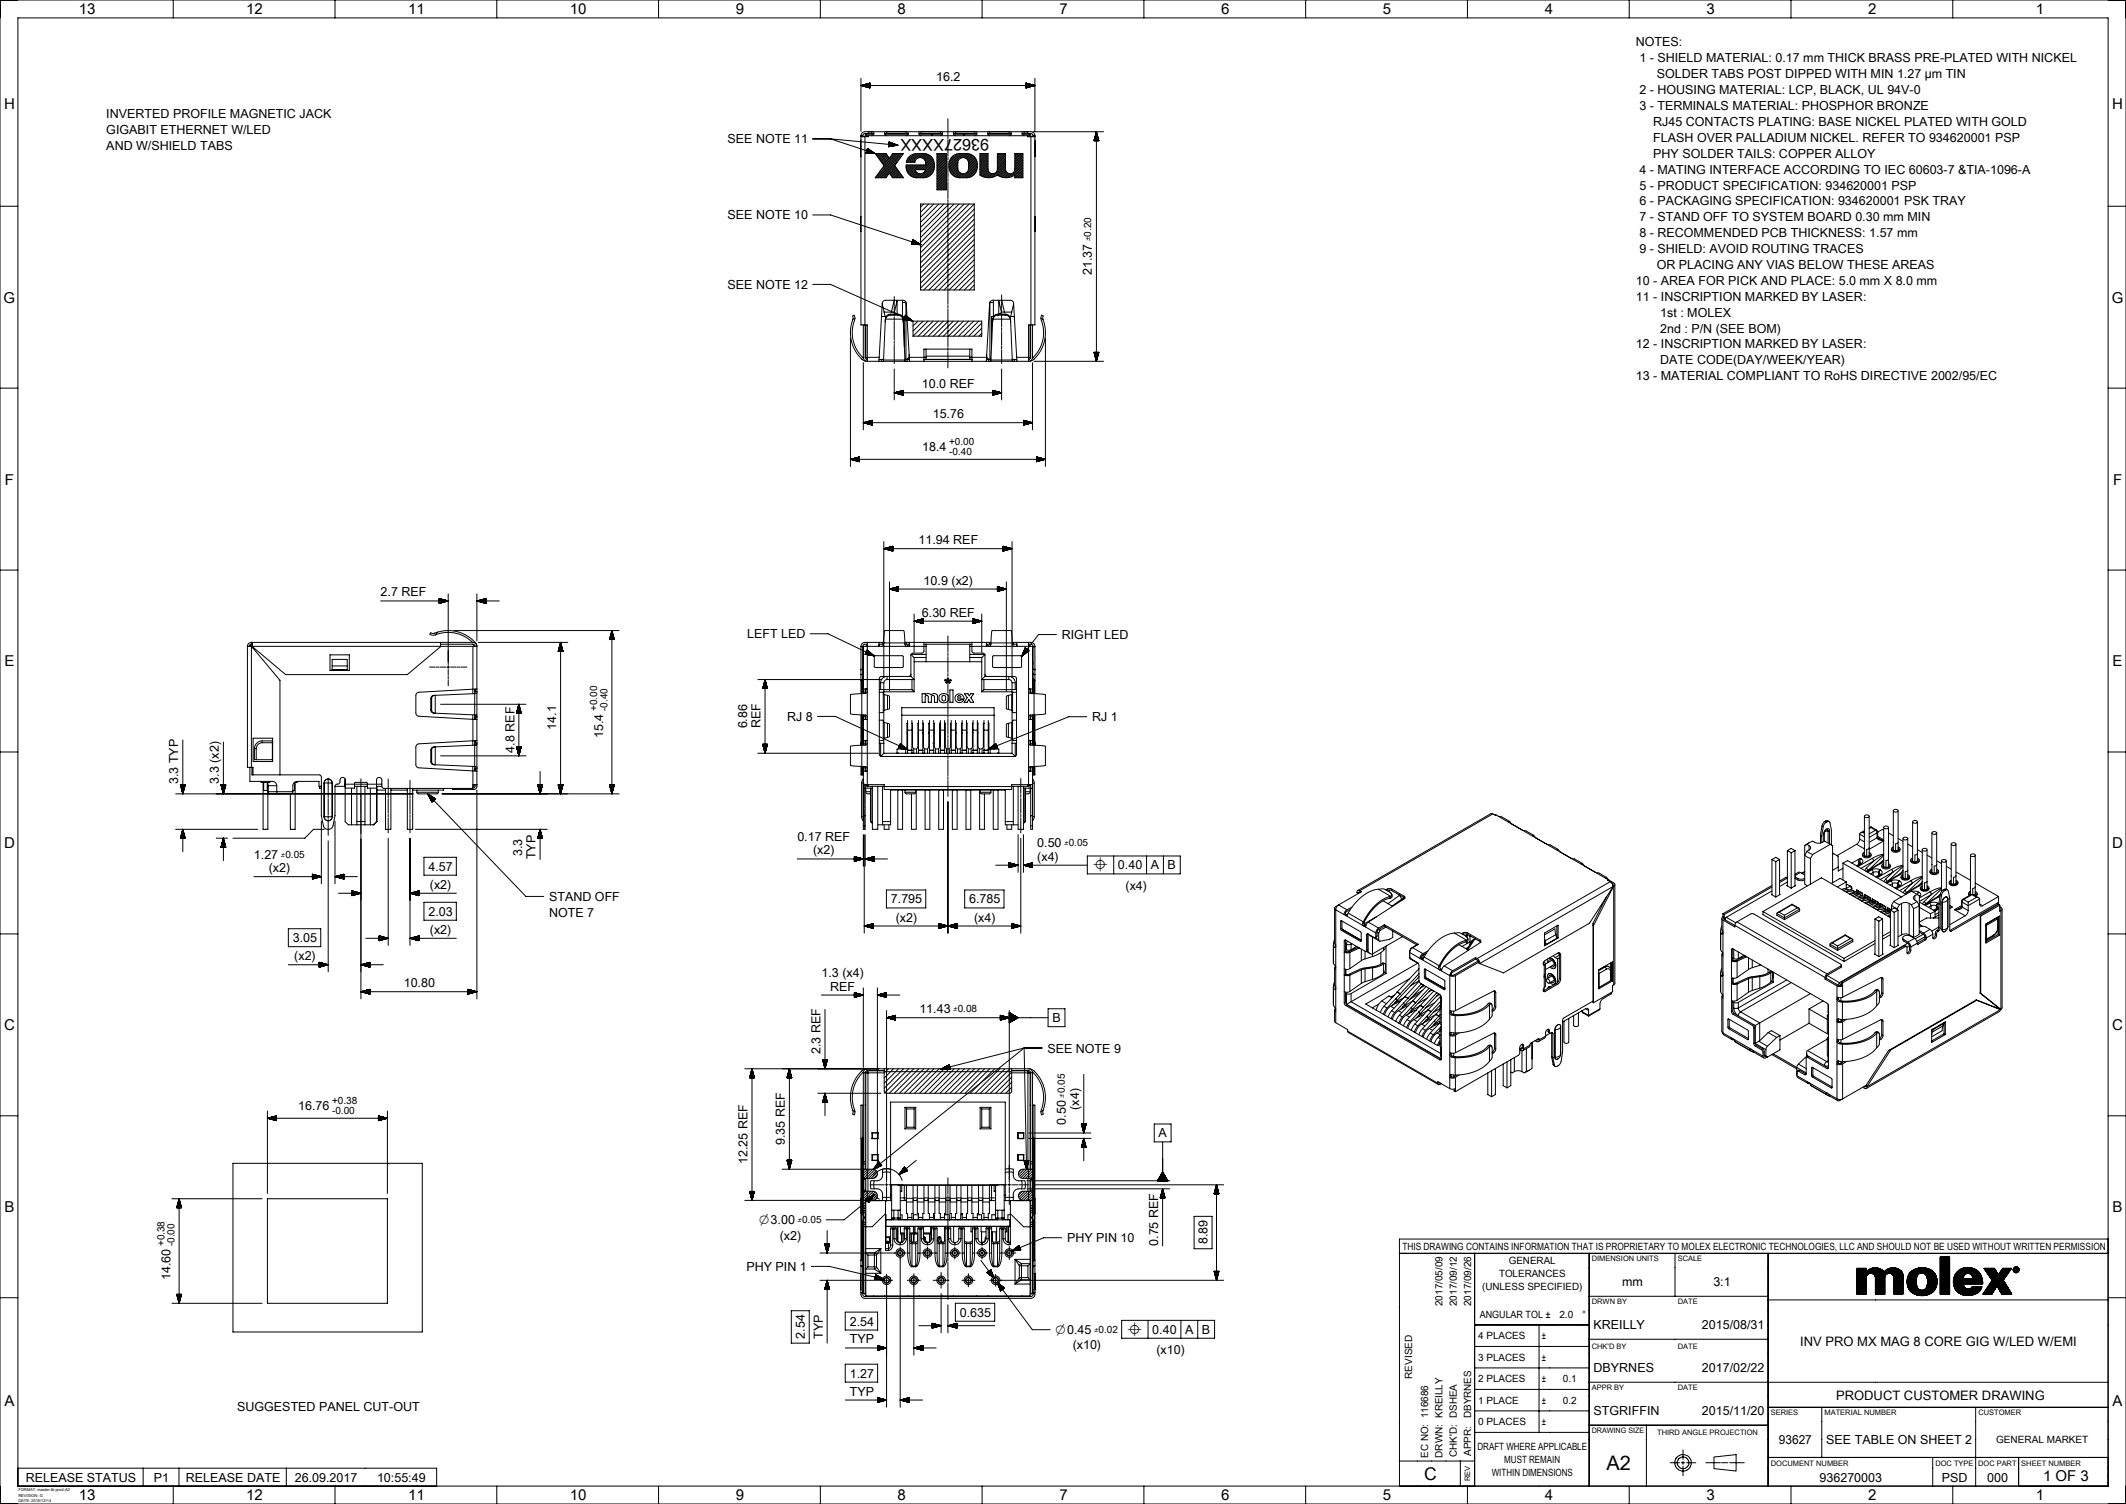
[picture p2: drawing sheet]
<svg xmlns="http://www.w3.org/2000/svg" width="594mm" height="420mm" viewBox="0 0 594 420" stroke-linecap="round" stroke-linejoin="round" font-family="sans-serif">
<defs><g id="words">
<text font-size="5.6" x="448.8" y="410.5">A2</text>
<text font-size="4.9" x="397.9" y="413.3">C</text>
<text font-size="4.5" x="276.4" y="38.8" transform="rotate(-180 276.4 38.8)">93627XXXX</text>
<g font-size="4.2">
<text x="22" y="4">13</text>
<text x="68.8" y="4">12</text>
<text x="114" y="4">11</text>
<text x="159.2" y="4">10</text>
<text x="205.6" y="4">9</text>
<text x="250.8" y="4">8</text>
<text x="296" y="4">7</text>
<text x="341.2" y="4">6</text>
<text x="386.4" y="4">5</text>
<text x="431.6" y="4">4</text>
<text x="476.8" y="4">3</text>
<text x="522" y="4">2</text>
<text x="568.8" y="4">1</text>
<text x="1.1" y="30.3">H</text>
<text x="590.1" y="30.3">H</text>
<text x="1" y="84.5">G</text>
<text x="590" y="84.5">G</text>
<text x="1.4" y="135.3">F</text>
<text x="590.4" y="135.3">F</text>
<text x="1.3" y="186.1">E</text>
<text x="590.3" y="186.1">E</text>
<text x="1.1" y="236.9">D</text>
<text x="590.1" y="236.9">D</text>
<text x="1.1" y="287.7">C</text>
<text x="590.1" y="287.7">C</text>
<text x="1.3" y="338.5">B</text>
<text x="590.3" y="338.5">B</text>
<text x="1.3" y="392.7">A</text>
<text x="590.3" y="392.7">A</text>
<text x="570.8" y="413.5">1 OF 3</text>
<text x="22" y="419">13</text>
<text x="68.8" y="419">12</text>
<text x="114" y="419">11</text>
<text x="159.2" y="419">10</text>
<text x="205.6" y="419">9</text>
<text x="250.8" y="419">8</text>
<text x="296" y="419">7</text>
<text x="341.2" y="419">6</text>
<text x="386.4" y="419">5</text>
<text x="431.6" y="419">4</text>
<text x="476.8" y="419">3</text>
<text x="522" y="419">2</text>
<text x="568.8" y="419">1</text>
</g>
<g font-size="3.9">
<text x="305.5" y="242.8">⌖</text>
<text x="315.1" y="372.5">⌖</text>
</g>
<g font-size="3.7">
<text x="212.1" y="341.9">⌀3.00</text>
<text x="294.9" y="372.6">⌀0.45</text>
</g>
<g font-size="3.6">
<text x="503" y="375.8">INV PRO MX MAG 8 CORE GIG W/LED W/EMI</text>
<text x="513" y="390.8">PRODUCT CUSTOMER DRAWING</text>
</g>
<g font-size="3.5">
<text x="457.1" y="13">NOTES:</text>
<text x="458" y="17.4">1 - SHIELD MATERIAL: 0.17 mm THICK BRASS PRE-PLATED WITH NICKEL</text>
<text x="261.6" y="22.6">16.2</text>
<text x="462.9" y="21.8">SOLDER TABS POST DIPPED WITH MIN 1.27 µm TIN</text>
<text x="458" y="26.3">2 - HOUSING MATERIAL: LCP, BLACK, UL 94V-0</text>
<text x="29.7" y="33">INVERTED PROFILE MAGNETIC JACK</text>
<text x="458" y="30.7">3 - TERMINALS MATERIAL: PHOSPHOR BRONZE</text>
<text x="461.9" y="35.2">RJ45 CONTACTS PLATING: BASE NICKEL PLATED WITH GOLD</text>
<text x="29.7" y="37.4">GIGABIT ETHERNET W/LED</text>
<text x="29.7" y="41.9">AND W/SHIELD TABS</text>
<text x="203.3" y="40.1">SEE NOTE 11</text>
<text x="461.9" y="39.6">FLASH OVER PALLADIUM NICKEL. REFER TO 934620001 PSP</text>
<text x="461.9" y="44">PHY SOLDER TAILS: COPPER ALLOY</text>
<text x="458" y="48.5">4 - MATING INTERFACE ACCORDING TO IEC 60603-7 &amp;TIA-1096-A</text>
<text x="458" y="52.9">5 - PRODUCT SPECIFICATION: 934620001 PSP</text>
<text x="458" y="57.4">6 - PACKAGING SPECIFICATION: 934620001 PSK TRAY</text>
<text x="203.3" y="61.3">SEE NOTE 10</text>
<text x="458" y="61.8">7 - STAND OFF TO SYSTEM BOARD 0.30 mm MIN</text>
<text x="458" y="70.7">9 - SHIELD: AVOID ROUTING TRACES</text>
<text x="458" y="66.2">8 - RECOMMENDED PCB THICKNESS: 1.57 mm</text>
<text x="305.1" y="76.8" transform="rotate(-90 305.1 76.8)">21.37</text>
<text x="462.9" y="75.1">OR PLACING ANY VIAS BELOW THESE AREAS</text>
<text x="203.3" y="80.7">SEE NOTE 12</text>
<text x="457.1" y="79.6">10 - AREA FOR PICK AND PLACE: 5.0 mm X 8.0 mm</text>
<text x="457.1" y="84">11 - INSCRIPTION MARKED BY LASER:</text>
<text x="463.9" y="88.4">1st : MOLEX</text>
<text x="463.9" y="92.9">2nd : P/N (SEE BOM)</text>
<text x="457.1" y="97.3">12 - INSCRIPTION MARKED BY LASER:</text>
<text x="463.9" y="101.7">DATE CODE(DAY/WEEK/YEAR)</text>
<text x="457.1" y="106.2">13 - MATERIAL COMPLIANT TO RoHS DIRECTIVE 2002/95/EC</text>
<text x="257.6" y="108.4">10.0 REF</text>
<text x="260.6" y="116.8">15.76</text>
<text x="257.6" y="125.8">18.4</text>
<text x="256.6" y="152">11.94 REF</text>
<text x="106.3" y="166.6">2.7 REF</text>
<text x="258.1" y="163.2">10.9 (x2)</text>
<text x="257.6" y="172.2">6.30 REF</text>
<text x="208.8" y="178.2">LEFT LED</text>
<text x="296.7" y="178.5">RIGHT LED</text>
<text x="155.4" y="203.8" transform="rotate(-90 155.4 203.8)">14.1</text>
<text x="208.8" y="203.4" transform="rotate(-90 208.8 203.4)">6.86</text>
<text x="212.5" y="203.4" transform="rotate(-90 212.5 203.4)">REF</text>
<text x="219.9" y="201.3">RJ 8</text>
<text x="305.1" y="201.4">RJ 1</text>
<text x="168.5" y="206.1" transform="rotate(-90 168.5 206.1)">15.4</text>
<text x="143.7" y="210.2" transform="rotate(-90 143.7 210.2)">4.8 REF</text>
<text x="49.8" y="219.1" transform="rotate(-90 49.8 219.1)">3.3 TYP</text>
<text x="61.2" y="218.8" transform="rotate(-90 61.2 218.8)">3.3 (x2)</text>
<text x="70.9" y="239.8">1.27</text>
<text x="145.9" y="239" transform="rotate(-90 145.9 239)">3.3</text>
<text x="222.8" y="234.8">0.17 REF</text>
<text x="227.2" y="238.6">(x2)</text>
<text x="289.8" y="236.6">0.50</text>
<text x="75.1" y="243.6">(x2)</text>
<text x="119.7" y="243.2">4.57</text>
<text x="149.6" y="240" transform="rotate(-90 149.6 240)">TYP</text>
<text x="289.8" y="240.4">(x4)</text>
<text x="312.4" y="242.8">0.40</text>
<text x="321.5" y="242.8">A</text>
<text x="326.2" y="242.8">B</text>
<text x="120.1" y="248.2">(x2)</text>
<text x="153.4" y="251.6">STAND OFF</text>
<text x="314.5" y="248.5">(x4)</text>
<text x="119.7" y="255.7">2.03</text>
<text x="153.4" y="256">NOTE 7</text>
<text x="248.9" y="252.3">7.795</text>
<text x="250.3" y="257.3">(x2)</text>
<text x="270.8" y="252.3">6.785</text>
<text x="272.2" y="257.3">(x4)</text>
<text x="81.8" y="263.1">3.05</text>
<text x="120.1" y="260.8">(x2)</text>
<text x="82.2" y="268.2">(x2)</text>
<text x="112.8" y="275.7">10.80</text>
<text x="229.5" y="272.9">1.3 (x4)</text>
<text x="231.9" y="276.6">REF</text>
<text x="256.9" y="283">11.43</text>
<text x="294" y="285.5">B</text>
<text x="292.6" y="293.9">SEE NOTE 9</text>
<text x="229.2" y="294.4" transform="rotate(-90 229.2 294.4)">2.3 REF</text>
<text x="83.3" y="309.9">16.76</text>
<text x="301.6" y="309.9" transform="rotate(-90 301.6 309.9)">(x4)</text>
<text x="297.8" y="314.1" transform="rotate(-90 297.8 314.1)">0.50</text>
<text x="323.7" y="317.6">A</text>
<text x="219.3" y="319.7" transform="rotate(-90 219.3 319.7)">9.35 REF</text>
<text x="208.9" y="325.1" transform="rotate(-90 208.9 325.1)">12.25 REF</text>
<text x="217.8" y="346.1">(x2)</text>
<text x="298.1" y="346.9">PHY PIN 10</text>
<text x="323.6" y="347.9" transform="rotate(-90 323.6 347.9)">0.75 REF</text>
<text x="337.4" y="347.5" transform="rotate(-90 337.4 347.5)">8.89</text>
<text x="47.6" y="357.5" transform="rotate(-90 47.6 357.5)">14.60</text>
<text x="208.5" y="354.9">PHY PIN 1</text>
<text x="453.2" y="359.2">mm</text>
<text x="478.7" y="359.3">3:1</text>
<text x="237.4" y="370.2">2.54</text>
<text x="268.2" y="367.7">0.635</text>
<text x="445.2" y="371.2">KREILLY</text>
<text x="475.5" y="371.3">2015/08/31</text>
<text x="224.9" y="373.8" transform="rotate(-90 224.9 373.8)">2.54</text>
<text x="229.9" y="373.8" transform="rotate(-90 229.9 373.8)">TYP</text>
<text x="237.4" y="375.2">TYP</text>
<text x="299.7" y="376.8">(x10)</text>
<text x="322" y="372.5">0.40</text>
<text x="331.1" y="372.5">A</text>
<text x="335.8" y="372.5">B</text>
<text x="323.1" y="378.2">(x10)</text>
<text x="445.2" y="383.3">DBYRNES</text>
<text x="475.5" y="383.3">2017/02/22</text>
<text x="237.4" y="389.7">TYP</text>
<text x="237.4" y="384.7">1.27</text>
<text x="66.3" y="393.9">SUGGESTED PANEL CUT-OUT</text>
<text x="445.2" y="395.3">STGRIFFIN</text>
<text x="475.5" y="395.3">2015/11/20</text>
<text x="497" y="403.3">93627</text>
<text x="510.3" y="403.3">SEE TABLE ON SHEET 2</text>
<text x="7.2" y="413.8">RELEASE STATUS</text>
<text x="43" y="413.8">P1</text>
<text x="51.9" y="413.8">RELEASE DATE</text>
<text x="82.4" y="413.8">26.09.2017</text>
<text x="105.3" y="413.8">10:55:49</text>
<text x="508.4" y="413.8">936270003</text>
<text x="542.5" y="413.8">PSD</text>
<text x="555.2" y="413.8">000</text>
</g>
<g font-size="2.8">
<text x="265.2" y="124.2">+0.00</text>
<text x="265.2" y="127">-0.40</text>
<text x="166.9" y="198.6" transform="rotate(-90 166.9 198.6)">+0.00</text>
<text x="169.7" y="198.6" transform="rotate(-90 169.7 198.6)">-0.40</text>
<text x="92.8" y="308.2">+0.38</text>
<text x="92.8" y="311">-0.00</text>
<text x="45.9" y="348" transform="rotate(-90 45.9 348)">+0.38</text>
<text x="48.8" y="348" transform="rotate(-90 48.8 348)">-0.00</text>
<text x="391.8" y="349">THIS DRAWING CONTAINS INFORMATION THAT IS PROPRIETARY TO MOLEX ELECTRONIC TECHNOLOGIES, LLC AND SHOULD NOT BE USED WITHOUT WRITTEN PERMISSION</text>
<text x="421.6" y="353">GENERAL</text>
<text x="418.8" y="356.6">TOLERANCES</text>
<text x="403" y="364.7" transform="rotate(-90 403 364.7)">2017/05/09</text>
<text x="407" y="364.7" transform="rotate(-90 407 364.7)">2017/09/12</text>
<text x="411" y="364.7" transform="rotate(-90 411 364.7)">2017/09/26</text>
<text x="414.1" y="360.1">(UNLESS SPECIFIED)</text>
<text x="413.4" y="368">ANGULAR TOL ±</text>
<text x="435.7" y="368">2.0</text>
<text x="442" y="368">°</text>
<text x="413" y="374">4 PLACES</text>
<text x="430.7" y="374">±</text>
<text x="413" y="380">3 PLACES</text>
<text x="430.7" y="380">±</text>
<text x="394.5" y="385" transform="rotate(-90 394.5 385)">REVISED</text>
<text x="413" y="386">2 PLACES</text>
<text x="430.7" y="386">±</text>
<text x="436.7" y="386">0.1</text>
<text x="411" y="396" transform="rotate(-90 411 396)">DBYRNES</text>
<text x="413" y="392">1 PLACE</text>
<text x="430.7" y="392">±</text>
<text x="436.7" y="392">0.2</text>
<text x="413" y="398">0 PLACES</text>
<text x="430.7" y="398">±</text>
<text x="399" y="407.1" transform="rotate(-90 399 407.1)">EC NO: 116686</text>
<text x="403" y="407.1" transform="rotate(-90 403 407.1)">DRWN: KREILLY</text>
<text x="407" y="406.9" transform="rotate(-90 407 406.9)">CHK'D: DSHEA</text>
<text x="411" y="406.6" transform="rotate(-90 411 406.6)">APPR:</text>
<text x="412.8" y="405">DRAFT WHERE APPLICABLE</text>
<text x="557.7" y="403">GENERAL MARKET</text>
<text x="416.8" y="412.1">WITHIN DIMENSIONS</text>
<text x="420.3" y="408.5">MUST REMAIN</text>
</g>
<g font-size="2.5">
<text x="304.8" y="67.3" transform="rotate(-90 304.8 67.3)">±0.20</text>
<text x="78.5" y="239.5">±0.05</text>
<text x="297.4" y="236.3">±0.05</text>
<text x="266.4" y="282.7">±0.08</text>
<text x="297.5" y="306.5" transform="rotate(-90 297.5 306.5)">±0.05</text>
<text x="222.9" y="341.6">±0.05</text>
<text x="305.7" y="372.3">±0.02</text>
</g>
<g font-size="2.1">
<text x="444.7" y="352.3">DIMENSION UNITS</text>
<text x="468.7" y="352.3">SCALE</text>
<text x="444.7" y="364.2">DRWN BY</text>
<text x="468.7" y="364.2">DATE</text>
<text x="444.7" y="376.8">CHK'D BY</text>
<text x="468.7" y="376.7">DATE</text>
<text x="444.7" y="388.2">APPR BY</text>
<text x="468.7" y="388.2">DATE</text>
<text x="494.7" y="395.3">SERIES</text>
<text x="509.8" y="395.2">MATERIAL NUMBER</text>
<text x="552.8" y="395.3">CUSTOMER</text>
<text x="444.7" y="400.3">DRAWING SIZE</text>
<text x="463" y="400.8">THIRD ANGLE PROJECTION</text>
<text x="410.8" y="413.6" transform="rotate(-90 410.8 413.6)">REV</text>
<text x="494.7" y="409.3">DOCUMENT NUMBER</text>
<text x="540.7" y="409.3">DOC TYPE</text>
<text x="552.7" y="409.3">DOC PART</text>
<text x="564.7" y="409.3">SHEET NUMBER</text>
</g>
<g font-size="1.1">
<text x="5.1" y="416.5">FORMAT: master-tb-prod-A2</text>
<text x="5.1" y="417.9">REVISION: G</text>
<text x="5.1" y="419.3">DATE: 2015/12/14</text>
</g>
</g></defs>
<g fill="none" stroke="#000" stroke-width=".28">
<path d="M0 0h594v420h-594zM48.4 0v5M93.6 0v5M138.8 0v5M184 0v5M229.2 0v5M274.4 0v5M319.6 0v5M364.8 0v5M410 0v5M455.2 0v5M500.4 0v5"/>
<path d="M545.6 0v5M5 5h584v410h-584zM227.1 38.8h5M232.1 38.8l18.8 1.7M232.1 38.8l12.4 4.1M240.5 37.9l.5-.9 .7-.2h46.3l.7 .2 .4 .9M240.5 39v4.7M240.5 21.9v14.8M240.5 37.9v52.8h1.8v10.2M240.5 38.2h2.1v-.3h44.5v.3h2M240.5 37.9h.6M240.5 23.9h48.6"/>
<path d="M240.5 23.9l2.5 .6M240.6 23.9h2.4M240.7 23.9h2.3M240.9 23.8h2.1M241 24h2M241.1 37.9v.3M241.2 23.7h1.8M241.3 24.1h1.7M241.4 38.2h.3M241.5 23.6h1.5M241.6 24.2h1.4M241.7 38.2v52.5"/>
<path d="M241.7 23.6h1.3M241.8 24.2h1.2M241.9 37.5v.7M241.9 37.5l.6 .6M242 23.5h1M242.1 24.3h.9M242.3 23.4h.7M242.4 24.4h.6M242.5 38.1v.1M242.5 38.1h.1M242.5 23.3h.5M242.6 36.8h.1"/>
<path d="M242.6 36.8v.5M242.6 24.4h.4M242.7 23.3h.3M242.8 24.5h.2M243 23.2h.1M243 23.2v1.3M243 23.2l-2.5 .7M243.5 37.3h-2.1l-.3 .6M243.5 37.3v-.5a.56 .56 0 0 1 .7 .5 .56 .56 0 0 1-.7 .6M243.5 37.3l.6 .2h-2.2M247.7 37.3v-.5a.56 .56 0 0 0-.6 .5 .56 .56 0 0 0 .6 .6M247.7 37.3l-.5 .1"/>
<path d="M247.7 37.3h5.4M248.4 40l1.2 .1M248.4 39.9l1 .1M248.4 39.8l.6 .1M248.4 39.8h.4M248.4 39.7h.2M248.4 39.6l2.5 .9M248.4 39.6l-.1 1.4M248.4 39.7h.1M253.1 37.3v-.5a.56 .56 0 0 1 .7 .5 .56 .56 0 0 1-.7 .6M253.1 37.3l.6 .2h-6.5M257.3 37.3v-.5a.56 .56 0 0 0-.6 .5 .56 .56 0 0 0 .6 .6"/>
<path d="M257.3 37.3l-.5 .1M257.3 37.3h5.4M260.3 37.5v.4M262.7 37.3v-.5a.56 .56 0 0 1 .7 .5 .56 .56 0 0 1-.7 .6M262.7 37.3l.6 .2h-6.5M264.8 33.2v4.5M264.8 38v.8M264.8 39.1v4.5M266.9 37.3v-.5a.56 .56 0 0 0-.6 .5 .56 .56 0 0 0 .6 .6M266.9 37.3l-.5 .1M266.9 37.3h5.4M269.3 37.5v.4"/>
<path d="M272.3 37.3v-.5a.56 .56 0 0 1 .7 .5 .56 .56 0 0 1-.7 .6M272.3 37.3l.6 .2h-6.5M276.5 37.3v-.5a.56 .56 0 0 0-.6 .5 .56 .56 0 0 0 .6 .6M276.5 37.3l-.5 .1M276.5 37.3h5.4M281.9 37.3v-.5a.56 .56 0 0 1 .7 .5 .56 .56 0 0 1-.7 .6M281.9 37.3l.6 .2h-6.5M285.6 37.5h2.2M286.1 37.3h2.2l.3 .6M286.1 37.3v-.5a.56 .56 0 0 0-.6 .5 .56 .56 0 0 0 .6 .6M286.1 37.3l-.5 .1M286.6 23.2h.1"/>
<path d="M286.6 23.2l.4 .1M286.6 23.3h.6M286.6 23.4h.8M286.6 23.4l1.1 .1M286.6 23.5l1.4 .1M286.6 23.6h1.6M286.6 23.7h1.9M286.6 23.7l2.2 .1M286.6 23.8l2.5 .1M286.6 23.2l2.5 .7M286.6 23.2v1.3M286.9 24.5h-.3"/>
<path d="M287.1 24.4l-.5 .1M287.1 36.8h.1M287.1 36.8v.5M287.1 38.1h.1M287.2 38.1v.1M287.3 24.4h-.7M287.6 24.3h-1M287.8 37.5v.7M287.8 37.5l-.6 .6M287.9 24.2l-1.3 .1M288 38.2v52.5M288.1 24.2h-1.5"/>
<path d="M288.3 38.2h-.3M288.4 24.1h-1.8M288.6 36.8h19.7M288.6 37.9v.3M288.6 37.9h.5M288.7 24l-2.1 .1M289 23.9l-2.4 .1M289.1 39l.1 .2M289.1 21.9v14.8M289.1 37.9v52.8h-1.7v10.2M289.1 23.9l-2.5 .6M305.7 39.3h1.3"/>
<path d="M305.7 39.3h.1M305.7 39v.3M305.8 38.7v.6M305.9 38.4v.9M306 38.2v1.1M306 37.9v1.4M306.1 37.6v1.7M306.2 37.4v1.9M306.2 37.2v2.1M306.3 36.9v2.4M306.3 36.8v64.1M306.3 36.8l-.6 2.5"/>
<path d="M306.3 36.8l.7 2.5M306.4 37.1v2.2M306.5 37.4v1.9M306.5 37.5v1.8M306.6 37.8v1.5M306.7 38.1v1.2M306.8 38.4v.9M306.8 38.6v.7M306.9 38.9v.4M307 39.2v.1M0 57.6h5M240.5 40.9h.1"/>
<path d="M242 42.7l2.5 .2M242 42.7h.1M242 42.7l.4 .1M242 42.6l.6 .2M242 42.5l.8 .3M242 42.5l1.2 .3M242.1 42.4l1.3 .4M242.1 42.2l2.1 .7M242.2 42.2l2.3 .7M242.2 42l2 .7M242.2 42l1.9 .6M242.3 41.8l1.1 .3"/>
<path d="M242.3 41.7l.8 .2M242.3 41.6l.6 .2M242.4 41.5l.2 .1M242.4 41.5h.1M242.4 41.5l2.1 1.4M242.4 41.5l-.4 1.2M243.6 42.2l-1.3-.4 1.4 .5M243.6 42.8l-1.5-.5 1.9 .6M244.5 42.9h3l1 1.3 .9-1.3h3l-2.4 3.4 2.4 3.3h-3l-.9-1.3-1 1.3h-3M244.5 42.9l2.5 3.4-2.5 3.3M245 42.9l-.3 .3M245.5 42.9l-.6 .5"/>
<path d="M245.9 42.9l-.8 .8M246.4 42.9l-1.1 1M246.8 42.9l-1.3 1.3M247.3 42.9l-1.6 1.6M247.6 43l-1.7 1.7M247.8 43.2l-1.7 1.8M248 43.5l-1.8 1.7M248.2 43.8l-1.8 1.7M248.3 41h.1M248.3 40.9h.2M248.3 40.9h.4M248.3 40.7l1 .1"/>
<path d="M248.3 40.7l1.2 .1M248.3 48.5l-1.1 1.1M248.3 40.6l1.6 .1M248.3 40.5l1.8 .2M248.4 40.4l2.1 .2M248.4 40.4l2.3 .2M248.4 44l-1.8 1.8M248.4 40.3l2.3 .2M248.4 40.2l1.9 .1M248.4 40.1l1.7 .2M248.4 40l1.5 .2M249.1 40.8h-.8l.6 .1"/>
<path d="M249.5 42.9l-.3 .3M249.9 42.9l-3.1 3.1M250.1 46.4l-3.3 3.2M250.2 46.6l-1.7 1.8M250.4 42.9l-3.5 3.5M250.4 46.9l-1.7 1.7M250.6 47.1l-1.7 1.8M250.7 45.3l-4.4 4.3M250.8 47.4l-1.7 1.8M250.8 42.9l-5.1 5.1M250.9 40.5l-2.6 .5M251 47.7l-1.7 1.7"/>
<path d="M251.2 47.9l-1.7 1.7M251.3 42.9l-6.8 6.7M251.4 48.2l-1.5 1.4M251.6 48.5l-1.2 1.1M251.7 42.9l-6.7 6.7M251.8 48.7l-1 .9M251.8 43.7l-5.9 5.9M251.9 49l-.6 .6M252.1 49.2l-.4 .4M252.2 42.9l-6.8 6.7M252.3 49.5l-.1 .1M253.6 46.1l-.4 .4"/>
<path d="M254 46.1l-.8 .8M254.5 43.4l-.8 .8M254.5 46.1l-1.3 1.2M254.9 46.1l-1.6 1.6M255.3 43l-2 2M255.4 46.1l-1.9 1.9M255.7 47.4h2.9a1.5 1.5 0 0 1-1.5 1.1 1.5 1.5 0 0 1-1.4-1.1zM255.7 47.5l-1.4 1.5M255.8 44.7l-.6 .6M255.8 46.1l-2.2 2.2M255.9 47.8l-1.4 1.4M255.9 42.9l-2.5 2.4"/>
<path d="M256.1 48.1l-1.3 1.2M256.3 46.1l-2.5 2.4M256.3 48.3l-1.2 1.2M256.3 42.9l-2.4 2.4M256.6 48.4l-1.1 1.2M256.7 46.1l-2.7 2.7M256.8 42.9l-2.5 2.4M257 48.5l-1.1 1.1M257.2 46.1l-1.3 1.3M257.2 57h15v24h-15zM257.2 42.9l-2.4 2.4M257.5 48.5l-1.2 1.1"/>
<path d="M257.6 46.1l-1.3 1.3M257.7 42.9l-1.4 1.3M258.1 57l-.9 .8M258.1 42.9h-2a2.97 2.97 0 0 0-2.9 2.4h2.4a1.5 1.5 0 0 1 1.6-1.3 1.5 1.5 0 0 1 1.4 1.5M258.1 42.9a2.97 2.97 0 0 1 2.9 3M258.1 46.1l-1.3 1.3M258.1 42.9l-1.1 1.1M258.5 46.1l-1.3 1.3M258.5 42.9l-1.1 1.1M258.6 45.5v.6h-5.4a3 3 0 0 0 2.9 3.5h2M258.9 43l-1.1 1.2M259.2 43.1l-1.2 1.2"/>
<path d="M259.5 57l-2.3 2.3M259.5 43.3l-1.2 1.2M259.8 43.4l-1.4 1.4M260.1 43.6l-1.5 1.5M260.3 43.9l-1.7 1.6M260.5 44.1l-1.9 1.9M260.7 44.4l-3 3M260.8 47.8l-1.6 1.6M260.8 44.7l-2.7 2.7M260.9 57l-3.7 3.7M260.9 45l-2.3 2.4M261 47.2l-2.4 2.4"/>
<path d="M261 45.4l-4.2 4.2M261 45.8l-3.8 3.8M261 46.7l-2.9 2.9M261 45.9a3.5 3.5 0 0 1-.5 2.5l-.9 .8-1.5 .4M261 46.2l-3.3 3.4M261.8 42.9h2.6v10.1h-2.6zM262 42.9l-.2 .2M262.3 57l-5.1 5.1M262.5 42.9l-.7 .7M262.9 42.9l-1.1 1.1M263.4 42.9l-1.6 1.6M263.7 57l-6.5 6.5"/>
<path d="M263.8 42.9l-2 2M264.3 42.9l-2.5 2.5M264.4 43.2l-2.6 2.6M264.4 43.6l-2.6 2.7M264.4 44.1l-2.6 2.6M264.4 44.5l-2.6 2.7M264.4 45l-2.6 2.6M264.4 45.4l-2.6 2.7M264.4 45.9l-2.6 2.6M264.4 46.3l-2.6 2.7M264.4 46.8l-2.6 2.6M264.4 47.2l-2.6 2.7"/>
<path d="M264.4 47.7l-2.6 2.6M264.4 48.1l-2.6 2.7M264.4 48.6l-2.6 2.6M264.4 49l-2.6 2.7M264.4 49.5l-2.6 2.6M264.4 49.9l-2.6 2.7M264.4 50.4l-2.6 2.6M264.4 50.8l-2.2 2.2M264.4 51.3l-1.7 1.7M264.4 51.7l-1.3 1.3M264.4 52.2l-.8 .8M264.4 52.6l-.4 .4"/>
<path d="M264.8 43.9v.8M264.8 45v4.6M264.8 49.9v.7M264.8 50.9v4.6M264.8 55.8v.7M264.8 56.8v4.6M265.1 57l-7.9 7.9M266.5 43.4l-.8 .8M266.5 57l-9.3 9.3M267.3 43l-2 2M267.6 45.9l-2.1 2.1M267.6 46.3l-2 2"/>
<path d="M267.6 46.7l-1.8 1.8M267.6 45.4l-2.3 2.3M267.6 47.2l-1.6 1.6M267.7 47.5l-1.4 1.5M267.8 44.7l-2.6 2.6M267.9 47.8l-1.4 1.4M267.9 42.9l-2.7 2.7M268 57l-10.8 10.7M268.1 48.1l-1.3 1.2M268.1 44.4a1.5 1.5 0 0 1 1.6-.3 1.5 1.5 0 0 1 .9 1.4v1.5a1.5 1.5 0 0 1-1.5 1.5 1.5 1.5 0 0 1-1.5-1.5v-1.8zM268.3 48.3l-1.2 1.2M268.3 42.9l-3.1 3.1"/>
<path d="M268.6 48.4l-1.1 1.2M268.8 42.9l-3.6 3.6M269 48.5l-1.1 1.1M269.2 42.9l-4 4M269.4 57l-12.2 12.2M269.5 48.5l-1.2 1.1M269.7 42.9l-1.4 1.3M270.1 42.9a2.97 2.97 0 0 1 2.9 3M270.1 42.9h-2a2.97 2.97 0 0 0-2.9 3 3.5 3.5 0 0 0 .5 2.5l.7 .7 1 .4 2.7 .1M270.1 42.9l-1.1 1.1M270.5 42.9l-1.1 1.1M270.8 57l-13.6 13.6"/>
<path d="M270.9 43l-1.1 1.2M271.2 43.1l-1.2 1.2M271.5 43.3l-1.2 1.2M271.8 43.4l-1.4 1.4M272.1 43.6l-1.5 1.5M272.2 59.8l-15 15M272.2 58.4l-15 15M272.2 57l-15 15M272.3 43.9l-1.7 1.6M272.5 44.1l-1.9 1.9M272.7 44.4l-2.1 2M272.8 47.8l-1.6 1.6"/>
<path d="M272.8 44.7l-2.2 2.2M272.9 45l-2.3 2.4M273 47.2l-2.4 2.4M273 45.4l-4.2 4.2M273 45.8l-3.8 3.8M273 45.9a3.5 3.5 0 0 1-.5 2.5l-.9 .8-1.5 .4M273 46.2l-3.3 3.4M273 46.7l-2.9 2.9M274.3 42.9l-.5 .4M274.7 42.9l-.9 .9M275.2 42.9l-1.4 1.3M275.6 42.9l-1.8 1.8"/>
<path d="M276 42.9v4.3a1.31 1.31 0 0 0 1.4 1.3 1.31 1.31 0 0 0 1.3-1.3v-4.3h2.2v4.3a1.31 1.31 0 0 0 1.3 1.3 1.31 1.31 0 0 0 1.3-1.3v-4.3h2.3v6.7h-2.3v-.7M276 42.9h-2.2v6a4.3 4.3 0 0 0 4.9 0 4.3 4.3 0 0 0 4.8 0M276 46l-2.2 2.3M276 44.7l-2.2 2.2M276 42.9l-2.2 2.2M276 43.3l-2.2 2.3M276 43.8l-2.2 2.2M276 44.2l-2.2 2.3M276 45.1l-2.2 2.3M276 45.6l-2.2 2.2M276 46.5l-2.2 2.2M276 46.9l-2 2.1"/>
<path d="M276.1 47.4l-1.8 1.8M276.2 47.7l-1.6 1.6M276.3 48l-1.4 1.4M276.5 48.2l-1.2 1.3M276.8 48.4l-1.2 1.2M277.2 48.5l-1.2 1.1M277.6 48.5l-1.1 1.1M278.7 42.9v.1M279.2 42.9l-.5 .5M279.6 42.9l-.9 1M280.1 42.9l-1.4 1.4M280.5 42.9l-1.8 1.9"/>
<path d="M280.9 44.3l-2.2 2.3M280.9 43l-2.2 2.2M280.9 43.4l-2.2 2.3M280.9 43.9l-2.2 2.2M280.9 44.8l-2.2 2.2M280.9 45.2l-2.3 2.3M280.9 45.7l-3.9 3.9M280.9 46.1l-3.3 3.3M280.9 46.6l-2.5 2.4M280.9 47l-2 2M280.9 47.4l-1.7 1.8M281 47.8l-1.5 1.5"/>
<path d="M281.2 48l-1.4 1.4M281.5 48.3l-1.3 1.2M281.7 48.4l-1.1 1.2M282.1 48.5l-1.1 1.1M282.6 48.5l-1.2 1.1M283.7 42.9l-.2 .1M284.1 42.9l-.6 .6M284.6 42.9l-1.1 1M285 42.9l-1.5 1.5M285.5 42.9l-2 1.9M285.8 46.2l-3.2 3.2M285.8 44.8l-2.3 2.3"/>
<path d="M285.8 43l-2.3 2.3M285.8 43.5l-2.3 2.2M285.8 43.9l-2.3 2.3M285.8 44.4l-2.3 2.2M285.8 45.3l-2.3 2.3M285.8 45.7l-3.8 3.8M285.8 46.6l-2.3 2.3M285.8 47.1l-2.3 2.2M285.8 47.5l-2.1 2.1M285.8 48l-1.7 1.6M285.8 48.4l-1.2 1.2M285.8 48.9l-.8 .7"/>
<path d="M285.8 49.3l-.3 .3M289.1 43.7h.1M289.1 40.9h.1M589 57.6h5M227.1 79.4h5l22.9 10.2M227.1 60h5l25.2 8.4M240.5 60.5v4.2M254.7 68.2l2.6 .2M254.7 68.1l.6 .1M254.7 68.2h.2M254.8 68l.7 .3M254.8 68l.9 .3"/>
<path d="M254.8 67.9l1.3 .4M254.8 67.8l1.5 .5M254.9 67.8l1.6 .5M254.9 67.7l2 .6M254.9 67.6l2.2 .7M255 67.5l2 .6M255.1 67l.4 .2M255.1 67l.2 .1M255.1 66.9l.1 .1M255.1 66.9l2.2 1.5M255.1 66.9l-.4 1.3M255.7 67.3l-.6-.2 .9 .4"/>
<path d="M256.1 67.6l-1.1-.4 1.3 .5M256.6 67.9l-1.6-.5 1.8 .6M264.8 61.7v.7M264.8 62.7v4.6M264.8 67.6v.7M264.8 68.6v4.6M264.8 73.5v.7M264.8 74.5v4.6M264.8 79.4v.8M272.2 79.6l-1.4 1.4M272.2 78.2l-2.8 2.8M272.2 76.8l-4.2 4.2"/>
<path d="M272.2 75.4l-5.6 5.6M272.2 73.9l-7 7.1M272.2 72.5l-8.4 8.5M272.2 71.1l-9.9 9.9M272.2 69.7l-11.3 11.3M272.2 68.3l-12.7 12.7M272.2 66.9l-14.1 14.1M272.2 65.5l-15 15M272.2 64l-15 15M272.2 62.6l-15 15M272.2 61.2l-15 15M289.1 64.7h.1"/>
<path d="M289.1 60.5h.1M237.6 94.4v35.9M238.3 89.2a9.9 9.9 0 0 0 3.2 11.5l.2 .1M238.9 88.9l-.2-.9-.5 .3 .1 .9M238.9 88.9a10 10 0 0 0 2.3 11.1M238.9 88.9l-.6 .3M241.2 90.7v9.1l.2 .6 .9 .5M241.7 90.7v9.1l.2 .4 .4 .2M241.9 90.7v9.1l.4 .4M242.3 99.8h3.3M245.6 99.8l.9-15.1a.9 .9 0 0 1 .9-.8h4.9a.9 .9 0 0 1 .9 .8l.9 15.1M245.6 99.8v1.1"/>
<path d="M246.5 84.8l.5 2.4M247 87.2l.3 1.2M247 87.2h2.9M247.3 89.8l-.4 10.7M247.4 89.4l-.1 .4M247.4 89.3v.1M247.4 89.1l-.1 .7M247.4 89.1h4.9M247.6 88.4h-1.3M248.9 88l-1 .3-.5 .8M248.9 88h1.9M248.9 87.7a1.46 1.46 0 0 0-1.5 1.6"/>
<path d="M248.9 87.7h1.9M248.9 87.7v.3M249.8 83.9l-.7 3.3M249.8 82.8v5.4M249.8 88.5v.7M249.8 89.5v5.4M249.8 95.2v.7M249.8 96.2v5.3M249.9 87.2l.5 .5M250.6 84v3.7M250.7 83.9l-.8 3.3M250.8 87.7a1.47 1.47 0 0 1 1.5 1.6"/>
<path d="M250.8 87.7v.3M250.8 88l.9 .3 .6 .8M252.1 88.4h.6v8.4M252.1 83.9v4.5M252.1 84.5h1M252.3 89.1l.1 .7M252.3 89.3v.1M252.3 89.4l.1 .4M252.4 89.8l.4 10.7M252.5 89.2h.1M252.5 89.2l.2 .1M252.6 89l.9 .4"/>
<path d="M252.6 89l1.2 .5M252.6 88.9l1.4 .6M252.7 88.7l2.1 .9M252.9 88.3l1 .5M252.9 88.3l.9 .4M252.9 88.2l.6 .2M253 88.1l.3 .2M253 88h.1M253 88l2 1.6M253 88l-.6 1.2 2.6 .4M253.1 89.3l-.6-.2 .8 .3M253.1 84.4v16h1"/>
<path d="M254 99.8h.1M254 99.1v.7M254 99.8l-.6 .6M254.1 99.8v1.1M254.1 99.8h4M254.1 88.9l-1.3-.6 1.6 .8M254.2 89.5l-1.6-.7 2 .8M254.5 89.3l-1.7-.8 2.1 1M255.1 89.7h19.2v4.2h-19.2zM256.5 89.7l-1.4 1.3M257.9 89.7l-2.8 2.8M258.1 99.8h.6"/>
<path d="M258.7 97.5v2.9M258.7 99.5h12.3M259.3 89.7l-4.2 4.2M260.7 89.7l-4.2 4.2M262.1 89.7l-4.2 4.2M263.5 89.7l-4.2 4.2M264.8 80.5v4.5M264.8 85.3v.8M264.8 86.4v4.5M264.8 91.2v.8M264.8 92.3v4.5M264.8 97.1v.8"/>
<path d="M264.8 98.2v4.5M265 89.7l-4.2 4.2M266.4 89.7l-4.2 4.2M267.8 89.7l-4.2 4.2M269.2 89.7l-4.2 4.2M270.6 89.7l-4.2 4.2M271 99.8h.6M271 97.5v2.9M271.6 99.8h4M272 89.7l-4.2 4.2M273.4 89.7l-4.2 4.2M274.3 93.1l-.8 .8"/>
<path d="M274.3 91.6l-2.2 2.3M274.3 90.2l-3.6 3.7M275.6 99.8l.9-15.1a.9 .9 0 0 1 .9-.8h4.9a.9 .9 0 0 1 .9 .8l.9 15.1M275.6 99.8v1.1M275.6 99.8h.1M275.7 99.8l.6 .6M275.7 99.1v.7M276.6 84.4v16h-1M276.6 84.5h1M277.3 89.8l-.4 10.7M277.4 89.4l-.1 .4M277.4 89.3v.1"/>
<path d="M277.4 89.1l-.1 .7M277.4 89.1h4.9M277.6 83.9v4.5h-.6v8.4M278.9 88l-1 .3-.5 .8M278.9 88h1.9M278.9 87.7a1.46 1.46 0 0 0-1.5 1.6M278.9 87.7h1.9M278.9 87.7v.3M279 83.9l.8 3.3M279.1 84v3.7M279.8 87.2l-.5 .5M279.8 87.2h2.9"/>
<path d="M279.8 82.3v3.8M279.8 86.4v.8M279.8 87.5v3.8M279.8 91.6v.7M279.8 92.6v3.8M279.8 96.7v.8M279.8 97.7v3.8M279.9 83.9l.7 3.3M280.8 87.7a1.47 1.47 0 0 1 1.5 1.6M280.8 87.7v.3M280.8 88l1 .4 .5 .7M282.1 88.4h1.3"/>
<path d="M282.3 89.1l.1 .7M282.3 89.3v.1M282.3 89.4l.1 .4M282.4 89.8l.4 10.7M282.7 87.2l-.3 1.2M283.2 84.8l-.5 2.4M284.1 99.8v1.1M284.1 99.8h3.3M287.8 90.7v9.1l-.4 .4M288 90.7v9.1l-.2 .4-.4 .2M288.5 90.7v9.1l-.2 .6-.9 .5M290.8 88.9l.2-.9 .5 .3-.1 .9"/>
<path d="M290.8 88.9a10 10 0 0 1-2.3 11.1M290.8 88.9l.6 .3M291.4 89.2a9.9 9.9 0 0 1-3.2 11.5l-.2 .1M292.1 94.4v35.9M305.7 98.4h1.3M305.7 98.4l.6 2.5M305.7 98.4h.1M305.7 98.4v.3M305.8 98.4v.6M305.9 98.4v.9M305.9 98.4l.1 1.1M306 98.4v1.4"/>
<path d="M306.1 98.4v1.6M306.1 98.4l.1 1.9M306.2 98.4v2.1M306.3 98.4v2.4M306.5 98.4l-.1 2.2M306.5 98.4v1.9M306.6 98.4l-.1 1.7M306.7 98.4l-.1 1.5M306.7 98.4v1.2M306.8 98.4v.9M306.9 98.4l-.1 .7M306.9 98.4v.4"/>
<path d="M307 98.4v.1M307 98.4l-.7 2.5M0 108.4h5M241.2 101.3v18.7M241.2 118h47.3M241.2 118l2.5-.6v1.3zM241.4 118.1h2.3M241.4 118h2.3M241.7 118.2h2M241.7 117.9h2M241.7 100.8l.6 .1M241.7 100.7v.1"/>
<path d="M241.9 118.2h1.8M241.9 117.9h1.8M242.2 118.3h1.5M242.2 117.8h1.5M242.3 100.9h45.1M242.4 118.4h1.3M242.4 117.7h1.3M242.7 118.4h1M242.7 117.6h1M242.9 118.5h.8M242.9 117.6h.8M243.2 118.6h.5"/>
<path d="M243.2 117.5h.5M243.5 118.7h.2M243.5 117.4h.2M245.6 100.4h1.3M246.9 100.5h5.9M246.9 100.2l-.6 .2-.1 .5h.6l.1-.4M249.8 103v8.7M249.8 109.7h30M249.8 109.7l2.5 .7M249.9 109.7h2.4M250.1 109.6h2.2M250.2 109.8h2.1"/>
<path d="M250.4 109.8h1.9M250.4 109.5h1.9M250.6 109.5h1.7M250.7 109.9h1.6M250.9 109.4h1.4M251 110h1.3M251.2 109.3h1.1M251.3 110.1h1M251.5 110.1h.8M251.5 109.3h.8M251.7 109.2h.6M251.7 110.2h.6"/>
<path d="M251.9 109.1h.4M252 110.3h.3M252.2 109.1h.1M252.3 110.3h.1M252.3 109v1.4M252.3 109l-2.5 .7M252.8 100.2l.6 .2M253.4 100.4v.5h-.5l-.1-.4M258.1 100.9v-3.4h13.5v3.4M258.1 100.4h13.5M276.3 100.4l-.1 .5 .6-.1 .1-.3M276.9 100.5h5.9"/>
<path d="M276.9 100.2l-.6 .2M277.3 109v1.4M277.3 110.3h.1M277.3 109l.2 .1M277.3 109.1h.5M277.3 109.2h.7M277.3 109.2l.9 .1M277.3 109.3h1.2M277.3 109.4h1.5M277.3 109.4l1.8 .1M277.3 109.5h2M277.3 109.6h2.3"/>
<path d="M277.3 109l2.5 .7M277.7 110.3h-.4M278 110.2h-.7M278.2 110.1l-.9 .1M278.4 110.1h-1.1M278.7 110h-1.4M279 109.9l-1.7 .1M279.3 109.8l-2 .1M279.5 109.8h-2.2M279.8 109.7l-2.5 .1M279.8 103v8.7M279.8 109.7l-2.5 .7"/>
<path d="M282.8 100.2l.6 .2 .1 .5h-.6l-.1-.4M282.8 100.4h1.3M286 117.4l2.5 .6-2.5 .7zM286 117.4h.2M286 117.5h.5M286 117.5l.8 .1M286 117.6h1M286 117.7h1.3M286 117.7l1.5 .1M286 117.8l1.8 .1M286 117.9h2M286 117.9l2.3 .1"/>
<path d="M286.2 118.7h-.2M286.5 118.6h-.5M286.8 118.5l-.8 .1M287 118.4l-1 .1M287.3 118.4h-1.3M287.5 118.3h-1.5M287.8 118.2l-1.8 .1M288 100.8l-.6 .1M288 100.7v.1M288 118.2h-2M288.3 118.1h-2.3M288.5 101.3v18.7"/>
<path d="M288.9 100.9h19.4M589 108.4h5M237.6 128.3h54.5M237.6 128.3l2.5 .6M237.7 128.3h2.4M237.9 128.2h2.2M238 128.4h2.1M238.2 128.4h1.9M238.2 128.1h1.9M238.4 128.1h1.7M238.5 128.5h1.6M238.7 128h1.4"/>
<path d="M238.7 128.6h1.4M238.9 127.9h1.2M239 128.6h1.1M239.2 128.7h.9M239.2 127.8h.9M239.4 127.8h.7M239.5 128.8h.6M239.7 127.7h.4M239.8 128.9h.3M240 127.6h.1M240.1 128.9h.1M240.1 127.6v1.3"/>
<path d="M240.1 127.6l-2.5 .7M289.6 128.9h.1M289.6 127.6h.1M289.6 127.7h.4M289.6 127.7l.7 .1M289.6 127.8h.9M289.6 127.9h1.2M289.6 127.9l1.4 .1M289.6 128l1.7 .1M289.6 128.1h1.9M289.6 128.1l2.2 .1M289.6 127.6l2.5 .7"/>
<path d="M289.6 127.6v1.3M289.9 128.9h-.3M290.2 128.8h-.6M290.5 128.7h-.9M290.7 128.6l-1.1 .1M291 128.6h-1.4M291.2 128.5h-1.6M291.5 128.4l-1.9 .1M291.7 128.4h-2.1M292 128.3h-2.4M292.1 128.3l-2.5 .6M0 159.2h5"/>
<path d="M246.9 151.2v38M246.9 153.2h35.9M246.9 153.2l2.5 .7M247 153.2h2.4M247.2 153.3h2.2M247.2 153.1h2.2M247.5 153.4h1.9M247.5 153.1h1.9M247.8 153.4h1.6M247.8 153h1.6M248 153.5h1.4M248.1 152.9h1.3"/>
<path d="M248.3 153.6h1.1M248.3 152.9h1.1M248.6 153.7h.8M248.6 152.8h.8M248.8 153.7h.6M248.8 152.7h.6M249 153.8h.4M249.1 152.6h.3M249.3 153.9h.1M249.3 152.6h.1M249.4 152.6v1.3M249.4 152.6l-2.5 .6"/>
<path d="M280.3 152.6v1.3M280.3 152.6h.1M280.3 152.6h.3M280.3 152.7h.6M280.3 152.7l.8 .1M280.3 152.8l1.1 .1M280.3 152.9h1.3M280.3 152.9l1.6 .1M280.3 153l1.9 .1M280.3 153.1h2.2M280.3 153.2h2.4M280.3 152.6l2.5 .6"/>
<path d="M280.4 153.9h-.1M280.7 153.8h-.4M280.9 153.7l-.6 .1M281.1 153.7h-.8M281.4 153.6h-1.1M281.7 153.5l-1.4 .1M281.9 153.4l-1.6 .1M282.2 153.4h-1.9M282.5 153.3h-2.2M282.8 151.2v38M282.8 153.2l-2.5 .7M589 159.2h5"/>
<path d="M70.2 179.4h61.9a1.11 1.11 0 0 1 1.1 1.1M70.2 179.9l-.4 .2-.2 .4M70.2 179.4a1.11 1.11 0 0 0-1.1 1.1M70.2 179.9h.3M70.2 179.4v.5M70.4 179.9l-.6 .6M70.5 179.4v1.2l9.3 7.8h34l9.3-7.8v-1.2M106.3 167.8h18.9M121.7 177.3a9.7 9.7 0 0 1 10.3 2.1M122.2 176.6a10 10 0 0 1 10.9 3.3M122.2 176.6l-1.1 .3-.7-.2-.3 .4 .8 .3 .8-.1M122.2 176.6l-.5 .7"/>
<path d="M122.7 167.2l2.5 .6M122.7 167.2v1.3M122.7 167.2h.1M122.7 167.2h.4M122.7 167.3h.6M122.7 167.3l.9 .1M122.7 167.4h1.1M122.7 167.5h1.4M122.7 167.5l1.7 .1M122.7 167.6l2 .1M122.7 167.7h2.2M122.7 167.7l2.4 .1"/>
<path d="M122.9 168.5h-.2M123.1 179.9h9l.5 .2 .1 .4-.6-.6M123.1 168.4h-.4M123.4 168.3l-.7 .1M123.6 168.3h-.9M123.9 168.2h-1.2M124.2 168.1l-1.5 .1M124.5 168l-1.8 .1M124.7 168h-2M124.9 167.9l-2.2 .1M125.2 167.8l-2.5 .7M125.2 165.8v19.8"/>
<path d="M126.7 176.1h46.3M133.1 179.9h.1M133.1 179.9l.1 .6M133.2 165.8v13.2M133.2 167.8h6.3M133.2 167.8l2.5 .7M133.3 167.8h2.4M133.5 167.9h2.2M133.6 167.7h2.1M133.6 179.4h25M133.8 167.7h1.9M133.8 168h1.9"/>
<path d="M134 168h1.7M134.1 167.6h1.6M134.3 168.1h1.4M134.4 167.5h1.3M134.6 168.2h1.1M134.7 167.4h1M134.9 167.4h.8M134.9 168.3h.8M135 168.3h.7M135.1 167.3h.6M135.3 168.4h.4M135.4 167.2h.3"/>
<path d="M135.6 168.5h.1M135.7 167.2h.1M135.7 167.2v1.3M135.7 167.2l-2.5 .6M156.5 180v1.9M156.6 179.7v2.2M156.6 179.4v42.3M156.6 179.4l-.6 2.5M156.6 179.4l.7 2.5M156.7 179.5v2.4M156.7 179.8v2.1M156.8 180v1.9"/>
<path d="M170.3 178.6h1.3M170.3 178.6h.1M170.4 178.3v.3M170.5 178v.6M170.5 177.7v.9M170.6 177.5v1.1M170.7 177.2v1.4M170.7 176.9v1.7M170.8 176.7v1.9M170.9 176.5v2.1M170.9 176.2v2.4M171 176.1v45.6"/>
<path d="M171 176.1l-.7 2.5M171 176.1l.6 2.5M171 176.4v2.2M171.1 176.7v1.9M171.2 176.8v1.8M171.2 177.1v1.5M171.3 177.4v1.2M171.4 177.7v.9M171.4 177.9v.7M171.5 178.2v.4M171.6 178.5v.1M226.3 177h5l13 6.2"/>
<path d="M242.3 179.9h-.9l-.3 .6M242.3 179.4v39.7M245.6 179.4v1.1v-.6h1.3M246.5 179.4v.5M246.9 179.9l-.2 .4-.5 .2M246.9 179.5v.4M246.9 179.5l.3-3.4h5.3l.3 3.4M246.9 179.5h5.9M246.9 179.4h-5.2l-.7 .2-.4 .5-.1 13.6M248.5 162.5v30.5M248.5 164.5h32.7M248.5 164.5l2.5-.7v1.4z"/>
<path d="M248.7 164.5h2.3M248.7 164.4h2.3M249 164.6h2M249 164.4h2M249.2 164.7h1.8M249.2 164.3h1.8M249.5 164.8h1.5M249.5 164.2h1.5M249.8 164.8h1.2M249.8 164.2h1.2M250 164.9h1M250 164.1h1"/>
<path d="M250.2 165h.8M250.2 164h.8M250.5 165h.5M250.5 164h.5M250.8 165.1h.2M250.8 163.9h.2M252.8 179.4h24.1M252.8 179.5v.4M252.8 179.9l.2 .4 .4 .2M252.9 179.9h1.2M253.2 179.4v.5M254 179.9l-.6 .6"/>
<path d="M254.1 179.4v1.1v-.6M255.4 171.5v10.7M255.4 173.5h18.9M255.4 173.5l2.5 .6M255.5 173.5h2.4M255.7 173.4h2.2M255.8 173.6h2.1M255.9 173.3h2M256.1 173.6h1.8M256.2 173.3h1.7M256.3 173.7h1.6M256.4 173.2h1.5"/>
<path d="M256.5 173.8h1.4M256.7 173.1h1.2M256.8 173.8h1.1M256.9 173.1h1M257.1 173.9h.8M257.2 173h.7M257.3 174h.6M257.5 172.9h.4M257.6 174h.3M257.8 172.8h.1M257.9 174.1h.1M257.9 172.8v1.3"/>
<path d="M257.9 172.8l-2.5 .7M258.1 179.4v2.4l-.1 .4-.5 .2h-2.4l-.6 .4v6.1M258.1 179.9h13.5M258.7 179.9v4.9M264.8 177.6v4.4M271 179.9v4.9M271.6 179.4v2.4l.1 .4 .5 .2h2.4l.6 .4v6.1M271.8 174.1h.1M271.8 172.8h.1M271.8 172.8l.4 .1M271.8 172.9l.7 .1M271.8 173l1 .1"/>
<path d="M271.8 173.1h1.2M271.8 173.1l1.5 .1M271.8 173.2l1.7 .1M271.8 173.3h2M271.8 173.4h2.2M271.8 172.8l2.5 .7M271.8 172.8v1.3M272.1 174l-.3 .1M272.4 174h-.6M272.6 173.9h-.8M272.9 173.8l-1.1 .1M273.2 173.8h-1.4"/>
<path d="M273.4 173.7h-1.6M273.6 173.6l-1.8 .1M273.9 173.6h-2.1M274.2 173.5h-2.4M274.3 171.5v10.7M274.3 173.5l-2.5 .6M275.6 179.4v1.1M276.5 179.4v.5M276.8 179.9h-1.2v.6M276.9 179.5l-.1 .6-.4 .4-.7-.6M276.9 179.5l.3-3.4h5.3l.3 3.4M276.9 179.5h5.9"/>
<path d="M278.7 163.8l2.5 .7-2.5 .7zM278.7 163.8l.2 .1M278.7 163.9l.5 .1M278.7 164h.8M278.7 164.1h1M278.7 164.1l1.2 .1M278.7 164.2h1.5M278.7 164.3h1.8M278.7 164.3l2 .1M278.7 164.4h2.3M278.9 165.1l-.2 .1M279.2 165l-.5 .1"/>
<path d="M279.5 165h-.8M279.7 164.9h-1M279.9 164.8l-1.2 .1M280.2 164.8h-1.5M280.5 164.7h-1.8M280.7 164.6h-2M281 164.5l-2.3 .1M281.2 162.5v30.5M282.8 179.4h5.2l.7 .2 .4 .5v13.6M282.8 179.5v.4M282.8 179.9l.2 .4 .5 .2M282.8 179.9h1.3v.6"/>
<path d="M283.2 179.4v.5M284.1 179.4v1.1M287.4 179.9h.9l.3 .6M287.4 179.4v39.7M295.2 177.2h-5l-4.8 6.1M69.1 180.5h.1M69.1 180.5h64.1M69.1 180.5v33.8h1.6v2.1M69.1 180.5h.5M69.6 180.5h.1M70.4 180.5v.1M70.7 180.7v.3"/>
<path d="M92.2 182.9h5.4v4.3h-5.4zM92.8 187h4.2M92.8 184.1h4.2v3.1h-4.2zM92.8 186h4.2M120 186.3h1.6M120.4 198.2l.3 .8 .8 .2M120.4 195.1v3.1M120.4 198.2l.2 .1M120.6 198.3l.3 .6 .6 .3M120.6 195.1v3.2M120.6 195.1h-.2M121.5 194.2l-.6 .2-.3 .7"/>
<path d="M121.5 194.2l-.8 .2-.3 .7M121.5 199.2h.1M121.6 199.2l11 .4M121.6 194.2h-.1M121.6 194.2v5M121.9 186.3h.8M123 186.3h1.6M123.1 196.7h23.9M124.9 186.3h.7M125.2 185.9v.8M125.2 187v1.6M125.2 188.9v.7"/>
<path d="M125.2 189.9v1.6M125.9 186.3h1.6M127.8 186.3h.7M128.8 186.3h1.6M132.1 192.5v1.2M132.1 199.6v1.3M132.1 192.5l-15.1 .8a.9 .9 0 0 0-.8 .9v4.9a.9 .9 0 0 0 .8 .9l15.1 .9M132.1 180.5v12M132.6 193.7l-11 .5M132.6 199.6l.6 .1v.6l-.5-.1zM132.6 193.7v5.9M132.7 199.6v1.3"/>
<path d="M132.7 193.1h.5v.6h-.6zM132.7 192.4v1.3M133.2 180.5v39.2a.81 .81 0 0 1-.8 .8h-6v-.3M133.2 192.4l-1.1 .1M144.3 199.2h1.3M144.3 199v.2M144.4 198.8v.4M144.5 198.6v.6M144.5 198.3v.9M144.6 198v1.2M144.7 197.7v1.5M144.7 197.5v1.7"/>
<path d="M144.8 197.2v2M144.9 197v2.2M145 196.7v14.4M145 196.7l-.7 2.5M145 196.7l.6 2.5M145 196.8v2.4M145 197v2.2M145.1 197.2v2M145.2 197.5v1.7M145.3 197.8v1.4M145.3 198v1.2M145.4 198.3v.9"/>
<path d="M145.5 198.6v.6M145.6 198.9v.3M145.6 199v.2M156 181.9h1.3M156 181.8v.1M156.1 181.5v.4M156.1 181.2v.7M156.2 181v.9M156.3 180.7v1.2M156.3 180.4v1.5M156.4 180.1v1.8M156.9 180.2v1.7"/>
<path d="M156.9 180.5v1.4M157 180.8v1.1M157.1 181v.9M157.1 181.3v.6M157.2 181.6v.3M157.3 181.9h.1M211.8 189.8h34.5M213.1 192.3h1.3M213.1 192.1v.2M213.2 191.9v.4M213.3 191.6v.7M213.4 191.3v1"/>
<path d="M213.4 191.1v1.2M213.5 190.8v1.5M213.6 190.5v1.8M213.6 190.2v2.1M213.7 190.1v2.2M213.8 189.8v20.6M213.8 189.8l-.7 2.5M213.8 189.8l.6 2.5M213.8 189.9v2.4M213.9 190.1v2.2M213.9 190.4v1.9M214 190.6v1.7"/>
<path d="M214.1 190.9v1.4M214.1 191.2v1.1M214.2 191.5v.8M214.3 191.7v.6M214.3 192v.3M214.4 192.2v.1M240.5 186.9v.1M240.5 199.6v8.5M240.5 180.6h.6M240.5 190h.3M240.8 190v26.4M241.1 180.5h17.6"/>
<path d="M241.1 188.1l-.6 .3M241.1 180.5v13.2M241.1 199.7v8.4M241.1 189.6l-.3 .4M241.2 184.1l-.1 1.3M241.2 180.5v13.2M241.2 199.7v8.4M241.2 193.3h.5M241.2 186.6l-.1 .4M241.7 182.7l2.6 .5M241.7 193.7l-4.1 .3v5.3l4.1 .4M241.7 199.7l.4 .1 .2 .5"/>
<path d="M241.7 199.7v1.2h.6M241.7 182.7h.1M241.7 182.6l.2 .1M241.8 182.6l.3 .2M241.8 182.5l.7 .4M241.8 182.5l.9 .4M241.9 182.4l1 .5M241.9 182.4l1.4 .6M241.9 192.4v1.2M241.9 199.7v1.2M241.9 182.3l1.6 .7M241.9 182.2l1.8 .9"/>
<path d="M242 182.2l2.1 .9M242.2 181.7l.7 .3M242.2 181.6l.4 .2M242.3 181.5l.2 .1M242.3 181.5h.1M242.3 181.5l2 1.7M242.3 181.5l-.6 1.2M242.3 193.1l-.2 .4-.4 .2M242.3 192.4l-1.1 .1M242.3 192.4l-.6 .1v1.2M242.3 180.1l-.4 .4M243.1 182.2l-.9-.5 1 .6"/>
<path d="M243.5 182.5l-1.4-.6 1.6 .8M244 182.9l-1.9-.9 2 1.1M244.3 183.3l.3-.2 7.6 .1 .1 3.1-.2 .1h-7.7l-.1-.3zM245.7 193.3l1.1 .1v5.5l-1.1 .1M245.7 192.6h9.1M246 190.7h.9M246 190.7v1.9M246.8 193.9l.2 .1M246.9 190.7v3.2M246.9 198.4v3.3M246.9 193.2h8.5M247 198.3l-.2 .2"/>
<path d="M247 194v4.3M247 194l1 .2M247.5 188.9a1.8 1.8 0 0 0-1.5 1.8M247.8 189.8a.9 .9 0 0 0-.9 .9M247.8 188.9v.9M248 194.2l.5 .3v3.3l-.5 .3M248 198.1l-1 .2M248 194.2v3.9M251.9 199.7h25.8M254.1 188.9h.4M254.5 188.3l-.2 .4-.4 .2h-7.6l-.6 .4v21.4l.2 .4 .4 .2 37.4-.1 .3-.5v-21.4l-.6-.4h-7.6l-.4-.2-.2-.4M254.5 188.9l.9 .9h-7.6"/>
<path d="M254.8 189.8v2.8M254.8 192.6l.6 .6M255.4 183.6v9.6M255.4 183.6h3.3M255.4 184.8h18.9M257.6 193.7h.9v.4l.4-.3 .7-.1 .6 .4a1.01 1.01 0 0 1 1.7 .3v1.7h-.8v-1.5a.43 .43 0 0 0-.4-.4 .43 .43 0 0 0-.5 .4v1.5h-.8v-1.5a.43 .43 0 0 0-.5-.4 .43 .43 0 0 0-.4 .4v1.5h-.9zM258.7 182.8h-4.2l.9 .8M263.4 194.3a.72 .72 0 0 1 .8 .3 .72 .72 0 0 1-.1 .9 .61 .61 0 0 1-.8 .1 .61 .61 0 0 1-.1-.9zM264 189.8l.7 .2-.1-.5h.5l-.1 .5 .7-.2 .1 .3-.7 .1 .5 .4-.4 .2-.3-.5-.4 .5-.4-.2 .5-.4-.7-.1zM264.8 182.3v.8M264.8 183.4v4.4M264.8 188.1v.7"/>
<path d="M264.8 189.1v4.4M264.8 193.8v.8M264.8 194.9v4.4M264.8 199.6v.8M265.4 192.7h.9v3.4h-.9zM267.1 194.1a1.32 1.32 0 0 1 1.5-.2 1.32 1.32 0 0 1 .8 1.3h-1.8l.4 .5 .4-.3h.9a1.27 1.27 0 0 1-1.9 .6 1.27 1.27 0 0 1-.3-1.9zM267.8 194.3a.46 .46 0 0 1 .7 .4h-.9zM269.5 193.7h.9l.4 .6 .4-.6h.8l-.7 1.1 .8 1.3h-1l-.4-.7-.5 .7h-.8l.8-1.3zM271 180.5h17.6M271 182.8h4.1M271 183.6h3.3M274.3 193.2h8.5"/>
<path d="M274.3 183.6v9.6M274.9 189.8v2.8M274.9 192.6l-.6 .6M275.2 182.8l-.9 .8M275.2 188.9l-.9 .9h7.6M275.2 188.9h.4M277.4 183.3l.2-.2 7.7 .1 .1 3.1-.3 .1h-7.6zM281.7 194.2l-.5 .3v3.3l.5 .3M281.7 198.1l1 .2M281.7 194.2v3.9M281.9 189.8a.9 .9 0 0 1 .9 .9M281.9 188.9v.9"/>
<path d="M282.2 188.9a1.8 1.8 0 0 1 1.5 1.8M282.7 198.3l.2 .2M282.7 194v4.3M282.7 194l-1 .2M282.8 190.7h.9M282.8 190.7v3.2M282.8 198.4v3.3M282.9 193.9l-.2 .1M283.7 190.7v1.9M284 193.3l-1.1 .1v5.5l1.1 .1M284 192.6h-9.1M286.4 180.9l1.1 .8"/>
<path d="M286.4 180.9l-1 2.4M286.4 180.9v.1M286.5 181l-.2 .1M286.5 182.5l.7-.9-.8 1M286.6 181l-.4 .5M286.6 181.1l-.5 .6M286.7 181.1l-.7 .9M286.7 181.1l-.8 1.1M286.8 181.2l-1 1.2M286.8 181.2l-1.1 1.6M286.9 181.3l-1.3 1.6M286.9 181.3l-1.4 1.8"/>
<path d="M287 181.4l-1.3 1.7M287.1 181.5l-1.2 1.5M287.2 181.5l-1 1.2M287.3 181.6l-.5 .6M287.4 181.6l-.4 .5M287.4 193.1l.2 .4 .4 .2M287.4 192.4l1.1 .1M287.4 192.4l.6 .1v1.2M287.4 180.1l.4 .4M287.4 181.7l-.3 .3M287.5 181.7v.1M287.5 181.7l-2.1 1.6"/>
<path d="M287.8 192.4v1.2M287.8 199.7v1.2M288 199.7l-.4 .1-.2 .5M288 199.7v1.2h-.6M288 193.7h.9M288 193.3h.5M288.5 184.1l.1 1.3M288.5 180.5v13.2M288.5 199.7v8.4M288.5 186.6l.1 .4M288.6 188.1l.5 .3M288.6 180.5v13.2"/>
<path d="M288.6 199.7v8.4M288.6 180.6h.5M288.6 189.6l.3 .4M288.9 193.7l3.2 .3v5.3l-3.2 .3M288.9 199.6l-.9 .1M288.9 193.7v5.9M288.9 190v3.7M288.9 199.6v8.5M288.9 190h.2M289.1 187h.1M289.1 199.6l.1 8.5M289.1 186.9l.1 .1"/>
<path d="M0 210h5M50.4 219.2h1.3M50.4 219.2l.7 2.5M50.4 219.2l.1 .2M50.5 219.2v.4M50.5 219.2l.1 .7M50.6 219.2l.1 1M50.7 219.2v1.3M50.8 219.2v1.4M50.8 219.2l.1 1.7M50.9 219.2v2M51 219.2v2.3"/>
<path d="M51.1 206.7v15M51.2 219.2l-.1 2.4M51.2 219.2v2.1M51.3 219.2v1.8M51.4 219.2l-.1 1.5M51.4 219.2v1.4M51.5 219.2v1.1M51.6 219.2l-.1 .8M51.6 219.2v.5M51.7 219.2v.3M51.7 219.2h.1M51.7 219.2l-.6 2.5"/>
<path d="M61.7 219.2h1.4M61.7 219.2l.7 2.5M61.8 219.2v.1M61.8 219.2v.3M61.9 219.2v.6M61.9 219.2l.1 .9M62 219.2l.1 1.2M62.1 219.2v1.4M62.1 219.2l.1 1.6M62.2 219.2l.1 1.9M62.3 219.2v2.2M62.4 219.2v2.4"/>
<path d="M62.4 207.2v14.5M62.5 219.2v2.2M62.6 219.2v1.9M62.7 219.2l-.1 1.6M62.7 219.2v1.4M62.8 219.2v1.2M62.9 219.2l-.1 .9M62.9 219.2v.6M63 219.2v.4M63.1 219.2l-.1 .1M63.1 219.2l-.7 2.5M69.8 214.3v3.9h6.3a1.2 1.2 0 0 1 1.2 1.2"/>
<path d="M70.2 214.3l.1-33.8 7.9 9.5v26.4M70.4 214.3v2.1h18.8l.4 .2 .2 .4v10.8l.6 2.8a1.41 1.41 0 0 0 1.3 1 1.41 1.41 0 0 0 1.3-1l.6-2.8v-8.2l.4-.6 .8-.2 .2-.4a.93 .93 0 0 1 .7-1.3 .75 .75 0 0 1 .8 .7M70.7 206.2h5.5v6.5h-5.5zM71.1 209.1h.5M71.6 209.1v3.1M73 218.2v.3h2.4v-.3M73.2 207.4a1.65 1.65 0 0 0-1.6 1.7M73.2 206.9a2.16 2.16 0 0 0-2.1 2.2M73.2 206.9h2.9v5.3h-5v-3.1M73.2 207.4h2.9M73.2 206.9v.5M73.5 218.5v13.1h1.3v-13.1"/>
<path d="M73.7 218.5v2.2h1v-2.2M74.8 219.1v2.6M74.8 219.4h2.5M77.3 219.4l.1 1.9 .5 .4M82.3 218.5v2.2h-.5M82.5 218.5v13.1h-1.4v-9.9M83 218.2v.3h-.8M89.3 219.6v.5h.5M89.8 219.6h-.7v-1.4h-6.1a1.2 1.2 0 0 0-1.2 1.2v1.7M90.6 218.7a1.14 1.14 0 0 1 1.1-1.2 1.14 1.14 0 0 1 1.1 1.2M90.6 218.7v9.4M90.6 218.7h2.2"/>
<path d="M91.7 217.3v4.4M92.8 218.7a1.12 1.12 0 0 0-1.1-1.2 1.12 1.12 0 0 0-1.1 1.2v9.4a1.12 1.12 0 0 0 1.1 1.1 1.12 1.12 0 0 0 1.1-1.1M92.8 218.7v9.4M93.6 219.6h2.9M96.4 217.6v11.8l.9 .9h7.1l.9-.9M96.4 219h10.3M99 219.6h3.6M99.7 219.6v10.7M100.8 217.5v61.4M102 219.6v10.7M105.2 219.6h1.5M105.3 219.6v9.8"/>
<path d="M108.5 217.6v4.1M114.6 217.9v4M120.4 212.6l.3 .8 .8 .2M120.4 209.5v3.1M120.4 212.6l.2 .1M120.6 212.7l.3 .6 .6 .3M120.6 209.5v3.2M120.6 209.5h-.2M121.5 208.6l-.6 .2-.3 .7M121.5 208.6l-.8 .2-.3 .7M121.5 213.6h.1M121.6 213.6l11 .4"/>
<path d="M121.6 208.6h-.1M121.6 208.6v5M123.1 211.1h23.9M132.1 206.9v1.2M132.1 214v1.3M132.1 206.9l-15.1 .8a.9 .9 0 0 0-.8 .9v4.9a.9 .9 0 0 0 .8 .9l15.1 .9M132.1 215.3v4.9h-24.8l-.6-.4v-2a.75 .75 0 0 0-.8-.7 .75 .75 0 0 0-.7 .7v11.6M132.1 215.3h1.1M132.1 200.9h1.1M132.1 200.9v6M132.1 219.1h1.1M132.6 219.1l-.5 .5"/>
<path d="M132.6 208.1l-11 .5M132.6 214l.6 .1v.6l-.5-.1zM132.6 208.1v5.9M132.7 214v1.3M132.7 219.1v.7l-.6 .2M132.7 207.5h.5v.6h-.6zM132.7 206.8v1.3M133.2 206.8l-1.1 .1M144.3 208.6h1.3M144.3 208.6l.7 2.5M144.3 208.6v.1M144.4 208.6v.4"/>
<path d="M144.4 208.6l.1 .6M144.5 208.6v.9M144.6 208.6v1.1M144.6 208.6l.1 1.4M144.7 208.6v1.6M144.8 208.6v1.9M144.8 208.6l.1 2.2M145 208.6v2.4M145.1 208.6l-.1 2.2M145.2 208.6l-.1 1.9M145.2 208.6v1.6M145.3 208.6v1.3"/>
<path d="M145.4 208.6l-.1 1.1M145.5 208.6l-.1 .9M145.5 208.6v.6M145.6 208.6v.3M145.6 208.6v.1M145.6 208.6l-.6 2.5M150.2 219.2h1.4M150.2 219.2l.7 2.5M150.2 219.2l.1 .1M150.3 219.2v.4M150.4 219.2v.7M150.4 219.2l.1 .9"/>
<path d="M150.5 219.2v1.2M150.6 219.2v1.4M150.6 219.2l.1 1.7M150.7 219.2v1.9M150.8 219.2v2.2M150.9 215.4v6.3M151 219.2l-.1 2.4M151 219.2v2.1M151.1 219.2v1.9M151.2 219.2l-.1 1.6M151.3 219.2l-.1 1.4M151.3 219.2v1.1"/>
<path d="M151.4 219.2l-.1 .9M151.5 219.2l-.1 .6M151.5 219.2v.3M151.6 219.2h.1M151.6 219.2l-.7 2.5M156 219.2h1.3M156 219.2l.6 2.5M156 219.2v.1M156 219.2l.1 .4M156.1 219.2v.7M156.2 219.2v.9M156.2 219.2l.1 1.2"/>
<path d="M156.3 219.2v1.4M156.4 219.2v1.7M156.4 219.2l.1 1.9M156.5 219.2l.1 2.2M156.7 219.2v2.4M156.8 219.2l-.1 2.1M156.8 219.2v1.9M156.9 219.2v1.6M157 219.2l-.1 1.4M157 219.2v1.1M157.1 219.2v.9M157.2 219.2l-.1 .6"/>
<path d="M157.3 219.2l-.1 .3M157.3 219.2h.1M157.3 219.2l-.7 2.5M170.3 219.2h1.3M170.3 219.2l.7 2.5M170.3 219.2h.1M170.3 219.2l.1 .3M170.4 219.2l.1 .6M170.5 219.2v.9M170.6 219.2v1.1M170.6 219.2l.1 1.4M170.7 219.2v1.6"/>
<path d="M170.8 219.2v1.9M170.8 219.2l.1 2.1M170.9 219.2v2.4M171.1 219.2l-.1 2.2M171.1 219.2v1.9M171.2 219.2v1.7M171.3 219.2l-.1 1.4M171.4 219.2l-.1 1.2M171.4 219.2v.9M171.5 219.2l-.1 .7M171.6 219.2l-.1 .4M171.6 219.2v.1"/>
<path d="M171.6 219.2l-.6 2.5M211.8 210.4h33.6M213.1 207.9h1.3M213.1 207.9l.7 2.5M213.1 207.9v.1M213.1 207.9l.1 .4M213.2 207.9l.1 .6M213.3 207.9l.1 .9M213.4 207.9v1.1M213.4 207.9l.1 1.4M213.5 207.9l.1 1.7M213.6 207.9v2"/>
<path d="M213.7 207.9v2.2M213.8 207.9v2.4M213.9 207.9v2.1M214 207.9l-.1 1.8M214 207.9v1.6M214.1 207.9v1.3M214.2 207.9l-.1 1M214.2 207.9v.7M214.3 207.9v.6M214.4 207.9l-.1 .3M214.4 207.9h.1M214.4 207.9l-.6 2.5"/>
<path d="M228.4 200.1h5l20.2 9.2M240.5 207.4h.1M240.5 207.4v.7M240.5 207.2v.2M240.5 214v2.4h.6v-2.3M240.7 218.7h.5M240.7 218.7v9.4M241.1 206.9h.1M241.1 214.3h.1M241.1 207.4h.1M241.2 217.5l-.5 1.2M241.2 214.1v17.5h.5v-12.5l.6 .5h4.7"/>
<path d="M241.2 217.5h.1M241.2 206.9l1.1-.1-.6 .1v1.2M241.2 200.9h1.1M241.2 219.1h5.8v1.4h35.7v-1.4h5.8M241.2 200h.5M241.2 214.4h.5M241.2 207.7h.5M241.5 218.9v5.7M241.7 219.9l2 .2M241.7 208.1l-4.1 .3v5.3l4.1 .4M241.7 214.1l.4 .1 .2 .5M241.7 214.1v1.2h.6h-1.1"/>
<path d="M241.7 214.3h.2M241.9 206.8v1.2M241.9 214.1v1.2M241.9 219.1v.3M242 219.1l.5 .5v-.5M242.3 207.5l-.2 .4-.4 .2M243.7 219.6v12h1.5v-12M245.7 201.1l1.1 .1v5.5l-1.1 .1M245.7 207.6h1.2M246 207.6v3.7l.9-.9M246.6 219.6v10.7M246.8 201.7l.2 .1"/>
<path d="M246.9 210.4h35.9M246.9 206.2v4.2M247 219.7h35.7M247 206.1l-.2 .2M247 201.8v4.3M247 201.8l1 .2M248 202l.5 .3v3.3l-.5 .3M248 205.9l-1 .2M248 202v3.9M250.6 210.3l.4 .1M251 208.9l2.6 .4M251 208.9h.1"/>
<path d="M251 208.8l.2 .1M251.2 208.6l1.2 .5M251.2 208.5l1.6 .7M251.2 208.4l1.8 .8M251.3 208.3l2.1 1M251.3 208.2l2.1 1M251.3 208.2l1.9 .9M251.4 209l-.4-.2 .6 .2M251.5 207.9l.7 .3M251.5 207.8l.5 .3M251.5 207.8l.4 .2M251.5 207.7l.2 .1"/>
<path d="M251.6 207.7h.1M251.6 207.7l2 1.6M251.6 207.7l-.6 1.2M251.9 209.2v-11.6h25.8v11.6M252 209.1l-.9-.4 1.1 .4M252.3 208.3l-.9-.4 1.2 .7M252.8 208.7l-1.4-.6 1.5 .7M253.1 209.1v1.3M253.4 204.7h.2M253.6 210.3h.1M253.6 202h-.2v6.4a.75 .75 0 0 1-.7 .8h-2.1v1.2M253.6 201.2v9.2"/>
<path d="M253.6 209.5h1.2M253.6 203.9h1.2M254.8 202h.2v6.4a.75 .75 0 0 0 .7 .8 .75 .75 0 0 0 .8-.8v-6.4h.1M254.8 201.2v9.2M254.8 210.3h.1M255.3 209.1v1.3M256.1 209.1v1.3M256.6 210.3h.1M256.6 201.2v9.2M256.6 209.5h1.2M256.6 203.9h1.2M257.8 202h.2v6.4a.75 .75 0 0 0 .8 .8 .75 .75 0 0 0 .7-.8v-6.4h.2"/>
<path d="M257.8 201.2v9.2M257.8 210.3h.1M257.8 204.7h.2M258.4 209.1v1.3M259.2 209.1v1.3M259.5 204.7h.2M259.7 210.3h.1M259.7 201.2v9.2M259.7 209.5h1.2M259.7 203.9h1.2M260.9 202h.2v6.4a.75 .75 0 0 0 .7 .8 .75 .75 0 0 0 .8-.8v-6.4h.1M260.9 201.2v9.2"/>
<path d="M260.9 210.3h.1M260.9 204.7h.2M261 207.5h-.4M261.4 209.1v1.3M262.2 209.1v1.3M262.6 204.7h.1M262.7 210.3h.1M262.7 201.2v9.2M262.7 209.5h1.2M262.7 203.9h1.2M263.9 202h.2v6.4a.75 .75 0 0 0 .7 .8 .75 .75 0 0 0 .8-.8v-6.4h.2M263.9 201.2v9.2"/>
<path d="M263.9 210.3h.1M264.5 209.1v1.3M264.8 200.7v4.4M264.8 205.4v.7M264.8 206.4v4.5M264.8 211.2v.7M264.8 212.2v4.4M264.8 216.9v.8M264.8 218v4.4M265.2 209.1v1.3M265.8 210.3h.1M265.8 201.2v9.2"/>
<path d="M265.8 209.5h1.2M265.8 203.9h1.2M267 202h.1v6.4a.75 .75 0 0 0 .8 .8 .75 .75 0 0 0 .7-.8v-6.4h.2M267 201.2v9.2M267 210.3h.1M267 204.7h.1M267.5 209.1v1.3M268.3 209.1v1.3M268.6 204.7h.2M268.8 210.3h.1M268.8 201.2v9.2M268.8 209.5h1.2"/>
<path d="M268.8 203.9h1.2M270 202h.2v6.4a.75 .75 0 0 0 .7 .8 .75 .75 0 0 0 .8-.8v-6.4h.2M270 201.2v9.2M270 210.3h.1M270 204.7h.2M270.5 209.1v1.3M271.3 209.1v1.3M271.7 204.7h.2M271.9 210.3h.1M271.9 201.2v9.2M271.9 209.5h1.2M271.9 203.9h1.2"/>
<path d="M273.1 202h.1v6.4a.75 .75 0 0 0 .8 .8 .75 .75 0 0 0 .7-.8v-6.4h.2M273.1 201.2v9.2M273.1 210.3h.1M273.1 204.7h.1M273.6 209.1v1.3M274.4 209.1v1.3M274.9 202h.1M274.9 210.3h.1M274.9 201.2v9.2M274.9 209.5h1.2M274.9 203.9h1.2M276.1 202h.2v6.4a.75 .75 0 0 0 .7 .8h2.1v1.2"/>
<path d="M276.1 201.2v9.2M276.1 210.3h.1M276.1 204.7h.2M276.6 209.1v1.3M276.9 208.6l1.4-.5-1.5 .6M277.4 208.3l.9-.4-1.1 .5M278.2 207.7l.5 1.2M278.2 207.7l-2.1 1.5M278.2 207.7h.1M278.2 207.7l-.2 .1M278.2 207.8l-.4 .1M278.3 207.8l-.8 .4"/>
<path d="M278.3 209l.4-.2-.8 .2M278.4 208.1l-1.8 .8M278.4 208.2l-2.1 .9M278.5 208.4l-2.2 .8M278.5 208.4l-1.8 .7M278.5 208.5l-1.6 .6M278.6 208.6l-1.5 .5M278.6 208.6l-1.1 .5M278.6 208.7l-.9 .3M278.7 208.9h-.2M278.7 208.9h.1M278.7 208.9l-2.6 .3"/>
<path d="M279.1 210.3l-.4 .1M281.7 202l-.5 .3v3.3l.5 .3M281.7 205.9l1 .2M281.7 202v3.9M282.7 206.1l.2 .2M282.7 201.8v4.3M282.7 201.8l-1 .2M282.8 207.6h1.2M282.8 206.2v4.2M282.9 201.7l-.2 .1M283.1 219.6v10.7M283.7 207.6v3.7l-.9-.9"/>
<path d="M284 201.1l-1.1 .1v5.5l1.1 .1M284.5 219.6v12h1.5v-12M285.2 217.4v4.2M287.2 219.1v.5l.5-.5M287.4 207.5l.2 .4 .4 .2M287.8 214.3h.2M287.8 206.8v1.2M287.8 214.1v1.2M287.8 219.1v.3M288 219.9l-2 .2M288 208.1h.9M288 214.1l-.4 .1-.2 .5"/>
<path d="M288 214.1v1.2h-.6h1.1M288 200h.5M288 214.4h.5M288 207.7h.5M288.5 214.1v17.5h-.5v-12.5l-.6 .5h-4.7M288.5 217.5h.1M288.5 200.9h-1.1M288.5 206.9l-1.1-.1 .6 .1v1.2M288.5 206.9h.1M288.5 214.3h.1M288.5 207.4h.1M288.5 218.7h.5"/>
<path d="M288.5 217.5l.5 1.2M288.9 214l-.9 .1M288.9 208.1l3.2 .3v5.3l-3.2 .3M288.9 208.1v5.9M288.9 214v2.4M289 218.7v9.4M289.1 207.2l.1 .2M289.1 214v2.4h-.5v-2.3M289.1 207.4h.1M303.6 200.1h-5l-22.5 9.1M589 210h5M49.1 231.6h22.9"/>
<path d="M49.1 221.7h66.3M50.4 234.1h1.3M50.5 233.9v.2M50.5 233.7v.4M50.6 233.4v.7M50.7 233.1v1M50.7 232.8v1.3M50.8 232.6v1.5M50.9 232.3v1.8M50.9 232.1v2M51 231.8v2.3M51.1 231.6v6.2"/>
<path d="M51.1 231.6l-.7 2.5M51.1 231.6l.6 2.5M51.1 231.7v2.4M51.2 232v2.1M51.3 232.3v1.8M51.3 232.5v1.6M51.4 232.7v1.4M51.5 233v1.1M51.5 233.3v.8M51.6 233.6v.5M51.7 233.8v.3M51.7 234.1h.1"/>
<path d="M60.4 234.1h3.2M61.7 236.6h1.4M61.8 236.4v.2M61.8 236.3v.3M61.9 236v.6M62 235.7v.9M62.1 235.4v1.2M62.1 235.2v1.4M62.2 234.9v1.7M62.3 234.6v2M62.3 234.4v2.2M62.4 234.2v2.4"/>
<path d="M62.4 234.1v6.2M62.4 234.1l-.7 2.5M62.4 234.1l.7 2.5M62.5 234.4v2.2M62.6 234.6v2M62.6 234.9v1.7M62.7 235.1v1.5M62.8 235.4v1.2M62.8 235.7v.9M62.9 236v.6M63 236.2v.4M63 236.4v.2"/>
<path d="M74.8 221.1h7M81.8 221.1l-.2 .4-.4 .2M89.8 229.3v17.5M90.6 228.1a1.14 1.14 0 0 0 1.1 1.1 1.14 1.14 0 0 0 1.1-1.1M90.6 228.1h2.2M90.6 231.6h-3l-2.4 2.5h-20.1M91.7 222v.8M91.7 223.1v4.4M91.7 227.8v.8M91.7 228.9v4.4M91.7 234.8v36.6M93.6 229.3v17.5"/>
<path d="M96.5 220.1h2.5v-1.3l.3-.3h3.2l.1 1.6h2.6M98.2 220.1v10.2M99.7 229.4h2.3M103.5 220.1v10.2M105.2 229.4l-.9 .9M105.2 229.4h.1M105.3 220.6h2.4M107.7 220.2v11.4h1.5v-11.4M108.5 222v.7M108.5 223v4.1M108.5 227.4v.8M108.5 228.5v4.1"/>
<path d="M108.5 234.1v29.9M109.2 220.6h4.6M113.8 220.2v11.4h1.5v-11.4M114.6 222.2v.8M114.6 223.3v3.9M114.6 227.5v.8M114.6 228.6v4M114.6 234.1v29.9M116.1 231.6h36.8M116.5 221.2l.4 .5h5.1l.5-.5M116.5 220.6v.6M116.5 221.2h6"/>
<path d="M118.4 239.4h9.1v5h-9.1zM119.5 221.7l27.4 28.6h5M119.5 221.7l1.2 2.3M119.5 221.7l2.2 1.3M119.5 221.7l1.7 1.8M119.6 222l1.5 1.6M119.7 222.2l1.4 1.4M119.8 221.9l1.5 1.5M119.8 222.4l1.2 1.2M119.9 222.5l1.1 1.2M120 222l1.3 1.4M120 222.7l1 1"/>
<path d="M120.1 222.9l.8 .8M120.2 223.1l.7 .7M120.3 222.2l1.1 1.1M120.3 223.2l.6 .6M120.4 223.4l.4 .4M120.5 222.3l1 .9-.7-.7M120.5 223.6l.3 .3M120.7 223.9v.1M121 222.6l.5 .6M121.1 222.7l.5 .4-.1-.2M121.6 223h.1M121.7 223l-1 1"/>
<path d="M122.5 220.6v.6M123.5 221.7h49.5M123.9 220.2v.4h-8.6M127 220.2v.3M133.2 220.6v58.3M150.2 234.1h1.4M150.3 234v.1M150.3 233.7v.4M150.4 233.4v.7M150.5 233.2v.9M150.5 232.9v1.2M150.6 232.6v1.5"/>
<path d="M150.7 232.3v1.8M150.7 232.2v1.9M150.8 231.9v2.2M150.9 231.6v8.4M150.9 231.6l-.7 2.5M150.9 231.6l.7 2.5M150.9 231.7v2.4M151 232v2.1M151.1 232.2v1.9M151.1 232.4v1.7M151.2 232.7v1.4M151.3 233v1.1"/>
<path d="M151.3 233.2v.9M151.4 233.5v.6M151.5 233.8v.3M151.6 234.1h.1M222.8 239.9h18.4M238.7 239.2v1.3M238.7 239.4h.7M238.7 239.2l2.5 .7M238.7 239.2l.2 .1M238.7 239.3h.5M238.7 239.4l1 .1M238.7 239.5h1.3"/>
<path d="M238.7 239.6h1.6M238.7 239.6l1.8 .1M238.7 239.7h2M238.7 239.8h2.3M240.7 228.1l.5 1.1M240.7 228.1h.5M240.8 240h-2.1M241 239.9h-2.3M241.2 220.2h.5M241.2 233.1v8.8M241.2 227.8h.5M241.2 239.9l-2.5 .6"/>
<path d="M241.2 230.6h.5M241.5 224.9v.7M241.5 225.9v5.7M241.5 233.1v27.5M241.7 233.1v8.8M241.7 239.9h6.3M241.7 239.9l2.5 .6M241.9 221.1l.3 .5 1 .1M241.9 221.1h1.3M241.9 220v1.1M241.9 239.8h2.3M241.9 239.9h2.3"/>
<path d="M242.1 240h2.1M242.2 239.7h2M242.5 239.7h1.7M242.7 239.6h1.5M243 239.5h1.2M243.2 229.4h.1M243.2 220.1v9.3M243.2 229.4l.5 .6M243.2 239.5h1M243.3 229.4l.4 .4M243.3 220.1v9.3M243.5 239.4h.7"/>
<path d="M243.7 239.3h.5M244 239.3h.2M244.2 239.2v1.3M244.2 239.2l-2.5 .7M246.6 229.4h2.2M247 230.3v1.3h1.4v-1.3M248.8 220.5v9.8h-3.6M248.8 220.6h32.1M251.1 220.6l-.3 .1v10.9h1.4v-10.9l-.2-.1M252.8 221.2l.5 .5h2.2l.3-.5M252.8 221.2h3M252.8 220.6v.6"/>
<path d="M255.8 220.7h.2v10.9h-1.3v-9.9M255.8 220.6v.6M258.7 220.6l-.2 .1v10.9h1.3v-10.9l-.2-.1M262.5 220.6l-.2 .1v10.9h1.3v-10.9l-.2-.1M264.8 223.9v36.7M266.3 220.6l-.2 .1v10.9h1.3v-10.9l-.2-.1M270.1 220.6l-.2 .1v10.9h1.3v-10.9l-.2-.1M273.9 221.2l.4 .5h2.2l.3-.5M273.9 220.7h-.2v10.9h1.3v-9.9M273.9 221.2h2.9M273.9 220.6v.6M276.8 220.6v.6"/>
<path d="M277.7 220.6l-.2 .1v10.9h1.4v-10.9l-.3-.1M280.9 220.5v9.8h3.6M280.9 229.4h2.2M281.3 230.3v1.3h1.4v-1.3M284.5 233.1v10.5M285.2 221.9v.7M285.2 222.9v4.2M285.2 227.4v.7M285.2 228.4v4.2M285.2 234.1v26.5M286 233.1v10.5M286.4 229.4h.1"/>
<path d="M286.4 229.4l-.4 .4M286.4 220.1v9.3M286.5 221.1h1.3M286.5 220.1v9.3M286.5 229.4l-.5 .6M287.8 221.1l-.3 .5-1 .1M287.8 220v1.1M288 220.2h.5M288 227.8h.5M288 230.6h.5M288.5 228.1h.5M289 228.1l-.5 1.1"/>
<path d="M303.8 239h26v5h-26zM311.2 239v5M320.3 239v5M325.1 239v5M417.1 227.3l-.6-.1-37.1 21.5M417.1 227.3l.7 .4 .2-.1M417.1 227.3l-37.2 21.4M417.4 227.4l.6 .2M418 227.6l31.4 18.1M418.6 227.9l.9 .2 2.2 1.3M421.6 229.7l-.1-.3a.75 .75 0 0 1 .8 .7h.1M422.4 230.1h.1"/>
<path d="M425.4 231.9l1 .2 2.1 1.2M428.4 233.6l-.1-.3a.75 .75 0 0 1 .8 .7h.1M429.2 234h.1M432.2 235.8l.9 .1 2.2 1.3M435.2 237.5l-.2-.3a.75 .75 0 0 1 .9 .7M439 239.7l.9 .2 2.2 1.2M499.4 237.5v9.9M499.4 237.5l1.1 .6M499.4 237.5l1.1-.6 1 .6M500.5 238.1v9.9M501.5 237.5l-1 .6M501.5 237.5v9.9"/>
<path d="M504.2 236.2v10.6l.8 .6M504.9 237.7l-.7 1.1 1.6 .9M504.9 235.8l-.7 .4M504.9 237.7l1.6 .9M504.9 235.8l.5-.4a1.51 1.51 0 0 1 2.1 0h1.2l1.1-.5 2.2 1.3v10.3M504.9 235.8l.6 .3M505.5 236.1l.4 .6-.4 .7M505.5 237.4l-.6 .3M505.5 236.1v1.3M505.6 235.3l-1.4 .9M505.8 239.7v7.2M506.5 238.6l-.7 1.1"/>
<path d="M508.6 233.2l.4 .2M508.6 233.2v2.2M509 233.4v1.9M509 230.7l-.4 2.5M509 230.7l.4 .2M509.4 230.9l-.4 2.5M509.5 232.9v2.1M509.7 232.7l-.2 .2M509.7 232.7v2.2M509.9 229.4l-.6 .5-.3 .8M509.9 229.4l.3 .2M510.1 229.3l.4-.1 .6 .2"/>
<path d="M510.1 229.3l.4 .2M510.1 229.3l-.2 .1M510.2 229.6l-.5 .5-.3 .8M510.5 229.5l.4-.1 .3 .2 .5 2.3v4.1M510.5 229.5l-.3 .1M510.8 232a.5 .5 0 0 0-.6-.3 .5 .5 0 0 0-.4 .6l-.1 .4M510.8 232l-.8 .2-.3 .5M510.8 232v3.4M511.2 231.9a.64 .64 0 0 0-.7-.6 .64 .64 0 0 0-.6 .6l-.4 1M511.2 231.9l-.4 .1M511.2 231.9v3.7M511.4 235.8l-4.9 2.8"/>
<path d="M512 238.5l.3-.1 1.3 .7v3M518.7 235.8l2.2 1.2M518.7 235.8l-5.4 3.1M519.6 234.3l-.3 .8-.6 .7M519.6 234.3l1.3 .8M519.6 232.9v1.4M519.6 232.9l1.3 .8M519.7 239.7l-.4 .7M519.7 239.7l-2.3 1.3M519.7 239.7l.3 .1M520 239.8l.5 .7-.5 .7M520 239.8l-.4 .8"/>
<path d="M520.4 238.6a1.32 1.32 0 0 0 2.2 .6l.2-.6M520.4 232.5l-.6 .1-.2 .3M520.4 232.5l.5 .2M520.9 236.8h.1M520.9 239h.1M520.9 228v11M520.9 232l-1.1 .6M520.9 232.2l-.5 .3M520.9 238.1a.66 .66 0 0 0-.5 .8 .66 .66 0 0 0 .9 .4 .92 .92 0 0 0 1 0 .92 .92 0 0 0 .4-1l-.5-.2M520.9 238.4a.65 .65 0 0 0 .3 .7 .65 .65 0 0 0 .8 0l.4-.4-.2-.3M521 227.8a.67 .67 0 0 1 .7-.3 .67 .67 0 0 1 .5 .6 .67 .67 0 0 1-.7 .3 .67 .67 0 0 1-.5-.6zM522.2 236.8l-.2 .3-.5 .1v1.9"/>
<path d="M522.2 239h.1M522.2 228v11M522.8 230.9v.2M522.8 230.9l-.6 .3M522.8 230.9l1.5 .9M522.8 231.1l-.6 .3M522.8 231.1l1.2 .7M523.1 239.7l.4 .8M523.1 239.7l-4 2.3M524 231.8l.5 .8M524 231.8l-1.8 1.1M524.3 231.8l.3 .5"/>
<path d="M524.3 231.8h-.3M524.5 233.9l.4 .6 1.4 .2M524.5 233.9l-2.3 1.3M524.5 232.6l-2.3 1.2M524.5 232.6v1.3M524.6 233.7l.4 .5M524.6 232.3l-.1 .3M524.6 233.7l-.1 .2M524.6 232.3v1.4M524.6 233.6l1.7 .9M525 234.2l1.3 .4M526.3 238.6l-1.4 .3-1.8 .8"/>
<path d="M526.3 238.8l-2.8 1.7M526.3 239.9h.1M526.3 231.1v11M526.3 231.8l-.4-.2-1.3 .8M526.3 234.8l-4.1 2.4M526.3 238.9l-4 3.9M526.4 230.9a.67 .67 0 0 1 .7-.3 .67 .67 0 0 1 .5 .6 .67 .67 0 0 1-.7 .3 .67 .67 0 0 1-.5-.6zM527.6 239.9l-.1 .3-.6 .1v1.9M527.6 232.6l1.4 .8M527.6 231.1v11M528.5 237.1a1.32 1.32 0 0 0 2.2 .6l.2-.6M529 237.5h.1"/>
<path d="M529 235.3h.1M529 226.4v11.1M529 236.8a.65 .65 0 0 0 .2 .8 .65 .65 0 0 0 .8-.1l.5-.3-.2-.4M529.1 226.2a.6 .6 0 0 1 .7-.3 .6 .6 0 0 1 .4 .7 .6 .6 0 0 1-.7 .2 .6 .6 0 0 1-.4-.6zM530.3 236.5a.64 .64 0 0 1 .5 .8 .64 .64 0 0 1-.8 .4 .98 .98 0 0 1-1.4-.9l.4-.3M530.3 226.4v11.1M530.3 235.3l-.2 .3h-.5v2M530.3 234.2l1.4 .7M531.7 234.2v11.1M531.7 234a.67 .67 0 0 1 .8-.2 .67 .67 0 0 1 .5 .5 .67 .67 0 0 1-.8 .3 .67 .67 0 0 1-.5-.6zM533 235.7l1.4 .8M533 234.2v11"/>
<path d="M534.4 238.4h.1M534.4 229.5v11.1M534.4 239.9a.65 .65 0 0 0 .2 .8 .65 .65 0 0 0 .8-.1l.4-.3-.1-.4M534.4 229.3a.67 .67 0 0 1 .8-.2 .67 .67 0 0 1 .5 .6 .67 .67 0 0 1-.8 .2 .67 .67 0 0 1-.5-.6zM535.7 239.6a.64 .64 0 0 1 .5 .8 .64 .64 0 0 1-.8 .4 .98 .98 0 0 1-1.5-.9l.5-.3M535.7 238.4l-.2 .3h-.5v2M535.7 229.5v11M535.7 237.3l1.4 .7M537.1 237.3v11.1M537.2 237.1a.6 .6 0 0 1 .7-.3 .6 .6 0 0 1 .4 .7 .6 .6 0 0 1-.7 .2 .6 .6 0 0 1-.4-.6zM538.4 238.8l1.4 .8M538.4 237.3v11"/>
<path d="M539.8 232.6v11.1M539.8 232.5a.67 .67 0 0 1 .8-.3 .67 .67 0 0 1 .4 .6 .67 .67 0 0 1-.7 .2 .67 .67 0 0 1-.5-.5zM541.1 232.6v11.1M545.2 235.7v11.1M545.2 235.6a.67 .67 0 0 1 .7-.3 .67 .67 0 0 1 .5 .6 .67 .67 0 0 1-.7 .2 .67 .67 0 0 1-.5-.5zM546.5 235.7v11.1M550.5 238.8v11.1M550.7 238.6a.6 .6 0 0 1 .7-.2 .6 .6 0 0 1 .4 .7 .6 .6 0 0 1-.8 .2 .6 .6 0 0 1-.3-.7zM551.9 238.8v11.1M70.9 244.8h18.9M80.6 259.4h9v5h-9zM87.3 244.4h1.1"/>
<path d="M87.3 244.1h.1M87.3 244.2h.3M87.3 244.2l.5 .1M87.3 244.3l.8 .1M87.3 244.5h1.3M87.3 244.5l1.5 .1M87.3 244.6h1.8M87.3 244.7h2.1M87.3 244.7l2.4 .1M87.3 244.1l2.5 .7M87.3 244.1v1.4M87.5 245.4l-.2 .1"/>
<path d="M87.7 245.4h-.4M88 245.3h-.7M88.3 245.2l-1 .1M88.6 245.1l-1.3 .1M88.7 245.1h-1.4M89 245l-1.7 .1M89.3 244.9l-2 .1M89.6 244.9h-2.3M89.8 244.8l-2.5 .7M93.6 244.8h6.2M93.6 244.8l2.5 .7M93.7 244.8h2.4"/>
<path d="M93.8 244.9h2.3M94 244.7h2.1M94.1 244.9h2M94.3 244.6h1.8M94.4 245h1.7M94.5 244.6h1.6M94.6 249.4h6.2M94.6 245.1h1.5M94.7 244.5h1.4M94.8 245.1h1.3M95 244.4h1.1M95.1 245.2h1"/>
<path d="M95.3 244.4h.8M95.4 245.3h.7M95.6 244.3h.5M95.7 245.4h.4M95.8 244.2h.3M95.9 245.4h.2M96.1 244.1h.1M96.1 244.1v1.4M96.1 244.1l-2.5 .7M98.3 248.8l2.5 .6M98.3 248.8v1.3M98.3 248.8h.3"/>
<path d="M98.3 248.9h.5M98.3 248.9l.7 .1M98.3 249h1M98.3 249.1h1.3M98.3 249.1l1.5 .1M98.3 249.2h1.8M98.3 249.3h2.1M98.3 249.3l2.4 .1M98.3 250.1h.1M98.7 250l-.4 .1M98.9 250h-.6M99.1 249.9l-.8 .1"/>
<path d="M99.4 249.8l-1.1 .1M99.7 249.8h-1.4M99.9 249.7h-1.6M100.2 249.6l-1.9 .1M100.5 249.5l-2.2 .1M100.7 249.5h-2.4M100.8 249.4l-2.5 .7M114.6 249.4h12.9M114.6 249.4l2.5 .7M114.6 249.5h2.5M114.7 249.4h2.4M114.9 249.5h2.2"/>
<path d="M115 249.3h2.1M115.2 249.6h1.9M115.3 249.2h1.8M115.5 249.7h1.6M115.6 249.2h1.5M115.7 249.8h1.4M115.8 249.1h1.3M116 249.8h1.1M116.1 249h1M116.3 249.9h.8M116.4 249h.7M116.5 250h.6"/>
<path d="M116.6 248.9h.5M116.7 250h.4M116.8 248.8h.3M117 250.1h.1M117.1 248.8v1.3M117.1 248.8l-2.5 .6M118.4 252h9.1v5h-9.1zM238.7 240.5h.1M238.9 240.5h-.2M239.2 240.4l-.5 .1M239.5 240.3l-.8 .1M239.8 240.3h-1.1"/>
<path d="M240 240.2h-1.3M240.3 240.1l-1.6 .1M240.5 240l-1.8 .1M241.5 258.6h43.7M241.5 258.6l2.5 .7M241.7 258.6h2.3M241.7 258.5h2.3M241.8 258.7h2.2M241.9 258.5h2.1M242.1 258.8h1.9M242.2 258.4h1.8M242.4 240h1.8"/>
<path d="M242.4 258.8h1.6M242.4 258.3h1.6M242.7 240.1h1.5M242.7 258.9h1.3M242.7 258.3h1.3M242.9 259h1.1M243 240.2h1.2M243 258.2h1M243.1 240.3h1.1M243.2 259h.8M243.3 258.1h.7M243.4 240.3h.8"/>
<path d="M243.5 259.1h.5M243.5 258.1h.5M243.7 240.4h.5M243.7 259.2h.3M243.7 258h.3M243.9 259.3h.1M244 257.9v1.4M244 257.9l-2.5 .7M244 240.5h.2M244.2 240.5h.1M247.7 248.5h11v5h-11zM262.3 259.3h.1"/>
<path d="M262.3 257.9l5 1.4M262.3 257.9l.3 .1M262.3 258l.6 .1M262.3 258.1h.7M262.3 258.1l1 .1M262.3 258.2l1.3 .1M262.3 258.3h1.6M262.3 258.4h1.8M262.3 258.4l2.1 .1M262.3 258.5h2.4M262.3 257.9v1.4M262.6 259.2h-.3"/>
<path d="M262.9 259.1l-.6 .1M263.1 259l-.8 .1M263.4 259h-1.1M263.6 258.9h-1.3M263.9 258.8l-1.6 .1M264.2 258.8h-1.9M264.5 258.7h-2.2M264.7 258.6l-2.4 .1M265 258.6h2.3M265 258.5h2.3M265.2 258.7h2.1M265.3 258.5h2"/>
<path d="M265.5 258.8h1.8M265.6 258.4h1.7M265.8 258.8h1.5M265.8 258.3h1.5M266.1 258.9h1.2M266.1 258.3h1.2M266.3 259h1M266.4 258.2h.9M266.6 259h.7M266.7 258.1h.6M266.8 259.1h.5M266.8 258.1h.5"/>
<path d="M267.1 259.2h.2M267.1 258h.2M267.3 259.3h.1M267.3 257.9v1.4M267.3 257.9l-5 1.4M269.5 248.5h11v5h-11zM278.2 241.6h6.3M282 240.9l2.5 .7-2.5 .7zM282 240.9l.2 .1M282 241l.5 .1M282 241.1l.7 .1M282 241.2h.9"/>
<path d="M282 241.2l1.2 .1M282 241.3l1.5 .1M282 241.4h1.8M282 241.5h2M282 241.5l2.3 .1M282.2 242.2l-.2 .1M282.5 242.1l-.5 .1M282.7 257.9v1.4M282.7 259.3h.1M282.7 257.9l.2 .1M282.7 258l.5 .1M282.7 258.1h.7"/>
<path d="M282.7 258.1l1 .1M282.7 258.2l1.3 .1M282.7 258.3h1.6M282.7 258.4h1.7M282.7 258.4l2 .1M282.7 258.5h2.3M282.7 257.9l2.5 .7M282.7 242.1h-.7M282.9 259.2h-.2M282.9 242h-.9M283.2 259.1l-.5 .1M283.2 241.9l-1.2 .1"/>
<path d="M283.5 259l-.8 .1M283.5 241.9h-1.5M283.8 259h-1.1M283.8 241.8h-1.8M284 258.9h-1.3M284 241.7l-2 .1M284.3 258.8l-1.6 .1M284.3 241.7h-2.3M284.5 258.8h-1.8M284.8 258.7h-2.1M285 258.6l-2.3 .1M285.2 258.6l-2.5 .7"/>
<path d="M286 241.6l2.5-.7v1.4zM286 241.6h17.8M286.1 241.7h2.4M286.1 241.6h2.4M286.4 241.7h2.1M286.4 241.5h2.1M286.6 241.8h1.9M286.6 241.4h1.9M286.9 241.9h1.6M286.9 241.4h1.6M287.2 241.9h1.3M287.2 241.3h1.3"/>
<path d="M287.5 242h1M287.5 241.2h1M287.7 242.1h.8M287.7 241.2h.8M287.9 242.1h.6M287.9 241.1h.6M288.2 242.2h.3M288.2 241h.3M372.9 253.6v9.7l.3 .5M373.2 254.1l11.2 6.4M373.2 254.1v31.5M374.6 259.4l.2 .4"/>
<path d="M374.6 257.2v2.2M374.8 257.1l5.4 3.1 .1 2.5M374.8 257.1l-.2 .1M374.8 259.8l5.3 3.1M374.9 259.2l.3 .4M374.9 257.2v2M374.9 259.2l-.3 .2M375.2 259.6l5.1 3M375.2 259.6l-.4 .2M375.9 255.2l.5 .3M376.3 254.1l-.6 .5-.2 .8 .4-.2M376.3 254.1l-2.3-1.4-.6 .7-.2 .7"/>
<path d="M376.4 255.5h.1M376.7 255l-.4 .7h-.3l.4-.2M376.7 255l4.2 2.4M377.3 254l-1.1 .6-.3 .6M377.7 253.3l-1.4 .8M379.5 249.4v.1M379.5 249.5h.1M379.9 248.7l.5 .3-7.3 4.2-.2 .5 .3 .4M379.9 249.2l-.3-.1-.1 .3M379.9 248.7l-.4-.1-.3 .3-.1 .4 .4 .2M379.9 249.2h.1M379.9 249.2l-.4 .2"/>
<path d="M380.7 257.8l.3 .8 .4-.2M380.9 257.4l-.2 .4M381.1 257.6v.5l.3 .3M381.1 257.6l-.4 .2M381.2 257.5l-.1 .1M381.4 258.4l.2 .1M381.4 258.4h.1M381.7 258.2l-.3 .2M382.3 257.5l-.5 .6-.2 .8M382.3 257.5l2.9 1.7M384.5 256.1l-3.4 1.9M385.1 248.3a11.9 11.9 0 0 0-8.4 6.7"/>
<path d="M385.1 248.3l1.3-.1 .5 .2 1.7 1 .2 .6-.2 .3M385.1 248.3l3.5 2M385.2 259.2l-.5 .5-.3 .8M385.2 259.6l.4 .2M385.6 259.8l-.4 .8M386.4 251.6l2.7 1.5M386.8 258.6l-1.7 1-.3 .7M386.8 258.2l9.5 5.5-1.6 .9M386.8 258.2l-1.6 1M386.8 258.2v.4M386.8 258.6l9.1 5.3M387.2 258.9l-1.6 .9"/>
<path d="M387.6 248.3l.6-.2 .6 .2M387.6 248.7l.6-.2 .6 .2M387.6 248.3l-.4 .2M387.6 248.7h-.1M387.6 248.3v.4M388.1 250.4a13 13 0 0 0-7.2 7M388.1 250.4l.3 .4M388.3 248.5l-.3 .5M388.4 250.8a11.7 11.7 0 0 0-7.2 6.7M388.6 250.3l-.5 .1M388.6 249.4l.2 .2a.69 .69 0 0 1 .2 .7 .69 .69 0 0 1-.6 .5M388.8 248.3l3.5 2"/>
<path d="M388.8 248.7l3.5 2M388.8 248.3v.4M389.1 260v1.8l-.9 .5-2.6 .5h-.3l-.1-.4M391 250l-3.2 2.4M391 250l.7 1.1M391 250h.1M391.7 251.1l-2.7 1.9M391.7 251.1v.3M391.7 251.1h.1M392.3 250.3l.3 .3-.3 .4-10 6.5M392.3 250.7l.2 .2M392.3 250.3v.4"/>
<path d="M392.3 250.7l-.6 .4M435 258.6v3.1M442 241.4l-.2-.2a.75 .75 0 0 1 .9 .6v.1M445.1 258.4l.1 .1M445.2 258.5v21.5M445.8 243.6l.9 .2 2.2 1.2M448.7 245.3l-.1-.2a.75 .75 0 0 1 .9 .6v.1M448.8 250.5l-3.7 7.3v22.1l.1 .1M449.4 245.7l-.2 .1 .7 .4M449.4 245.7v.2M449.5 245.8l.7 .4M449.5 245.8l-.1 .1"/>
<path d="M449.9 246.2l.6 .7 .2 .7M449.9 246.2l-37.2 21.5M450.2 246.2l.9 .6 .1 .3-.3 .4M450.2 246.2h.1M450.2 246.2l-.2 .1M450.4 246.7l.1 .1M450.5 246.8l.1 .4M450.5 246.8v.1M450.7 247.4l.1 .1M450.7 247.6l-6.6 10.2-24 13.9-6.6-2.6M450.7 247.6l-37.2 21.4M450.8 247.5l-5.6 11"/>
<path d="M450.9 247.5h-.1M450.9 247.5v27.5M451.2 247v27.6l-.3 .4M481.1 256.5v3.1l.3 .4M481.1 258.7l-.4 1.5M481.3 259.9l.1 .7-.4 .2M481.4 256l-.3 .4 .3 .5M481.4 256l.4 .2-.2 .3 .2 .2M481.4 256.9l3.3 2 .1-.8 .5-.7M481.4 255.2v.8M481.4 256.9v31.6M481.4 255.2l.4 .2"/>
<path d="M481.8 255.4v1.3M481.8 256.7l28.1 16.3M482.3 256.2l-.4 .6M482.3 256.2l2.7 1.5M482.3 256.2l-.4 .2v.4M485.3 257.4l3.8-2.2h.8l24.4 14.1 .2 .2-.2 .3M485.3 257.4l25.2 14.6M492.6 254.6v.8l22.6 13.1M492.6 254.6l22.6 13M495.1 247.7l-13.3 7.7M495.1 247.3l-13.7 7.9M495.1 248.8l-12.8 7.4"/>
<path d="M495.1 240v9.9M495.1 240l1 .6M495.1 240l1-.6 1.1 .6M495.1 249.7l-.2 .1 1.2 .7M496.1 240.6v9.9M496.5 255.1v.5l2.1 1.2M497.1 254.7l-.6 .4M497.1 254.7l1.5 .9M497.2 240l-1.1 .6M497.2 240v9.9M497.2 249.7l.1 .1-1.2 .7M498.6 255.6v1.2"/>
<path d="M499 245l.4 .1M499 245l-1.8 1M499 245l.3 .2M499.3 245.2l-2.1 1.3M499.4 245.2h-.1M499.4 246.3l-2.2 1.3M499.4 247.2l-.1 .1 1.2 .7M500.7 252.5v.2M500.7 252.5l1.9 1.1M500.7 252.5l-4.1 2.3M500.7 252.7l1.5 .8M500.7 252.7l-3.6 2"/>
<path d="M501.5 245.3l.8 .4M501.5 244.9l.8 .4M501.5 247.3h.1l-1.1 .7M502.2 253.5l.6 .4M502.2 253.5l-3.6 2.1M502.3 245.3v.4M502.8 253.9v.5l-4.2 2.4M502.8 253.9l-4.2 2.4-2.1-1.2M503 243.6l1.2 .7M503 243.6h-.4l-1.1 .5M503 243.6l-1.5 .9M504.2 245.2l-1 .3-.9-.2"/>
<path d="M504.2 245.7l-1 .3-.9-.3M504.2 243.4l-.8 .5M504.2 243.5l-.7 .4M505.8 246.9l-13.2 7.7M505.8 246.9l3.1-1.8 19.3 11.2M513.6 242.1v1.1l1.3-.7M513.6 242.1l-1.6 .9M514.7 248.3l-.1 .1M514.7 248.3l1.3 .8M514.9 241.1l1.3-.8 16.3 9.4M514.9 241.1v4.6M514.9 241.1l16.3 9.4"/>
<path d="M515.4 248.2l-.7 .1M515.4 248.2l3.3 .8M515.4 248.2l1.3 .7M515.8 247.1l.3-.1 1.3 .7v.9M515.8 246.3l-1.7-1-2.4 1.4M515.8 246.3l-2.4 1.4M515.8 246.3v2M515.8 248.1l1.2-.6 .4 .7-.6 .3M516 249.1l-.1 .1M516.7 248.9l-.7 .2M516.7 248.9l2.3 .6M516.9 249.6l-.2 .1"/>
<path d="M516.9 249.6l1.3 .7M517.6 249.4l-.7 .2M517.6 249.4l3.3 .9M517.6 249.4l1.3 .8M518.2 250.3l-.1 .1M518.7 249l.1 .1M518.7 249l1 .6M518.8 248.6l1.6 .9M518.8 248.6v.4M518.9 250.2l-.7 .1M518.9 250.2l2.3 .5M519 250.8l-.1 .1"/>
<path d="M519 250.8l1.3 .8M519 249.5l-.2-.2 .9 .3 .3 .4M519 249.5l-.1 .2M519.3 240.4v1M519.3 240.4l.3 .2M519.6 240.6l.3 .4-.2 .2M519.6 240.6v.6M519.7 241.2h.3M519.7 241.2l-1 .6M519.7 250.7l-.7 .1M519.7 250.7l3.3 .8M519.7 250.7l1.4 .7"/>
<path d="M520 241.2l-1.1 .7M520.3 251.6l-.1 .1M520.4 249.5v.7M520.9 250.3h.1M520.9 250.3l1 .5M520.9 249.8v.5M520.9 249.8l1.7 .9M521 249.8l1.6 .9M521 249.8h-.1M521.1 251.4l-.8 .2M521.1 251.4l2.2 .6M521.2 252.1h-.1"/>
<path d="M521.2 252.1l1.3 .7M521.2 250.7l-.3-.1 .9 .2 .3 .5M521.2 250.7l-.1 .3M521.5 242.4l-.5 .7M521.5 242.4l.5 .6M521.9 251.9l-.7 .2M521.9 251.9l3.3 .9M521.9 251.9l1.3 .8M522.5 252.8l-.1 .1M522.6 250.7v.7M522.9 242.9l.5 .7M522.9 242.9l1.2-.3 1.2 .3"/>
<path d="M522.9 242.9l-1.1 .7M523 251.5l.2 .1M523 251.5l1 .6M523.1 251.1l1.6 .9M523.1 251.1v.4M523.1 251l1.6 1M523.1 251v.1M523.2 252.7l-.7 .1M523.2 252.7l2.3 .5M523.3 253.3l-.1 .1M523.3 253.3l1.3 .8M523.3 252l-.2-.2 .9 .2 .3 .5"/>
<path d="M523.3 252l-.1 .2M523.4 243.6l.6-.1 .9 .1M523.4 243.6l-.7 .4M523.4 243.6v.9M523.5 240.5l-3.5 2M523.5 240.5l-2 1.9M523.9 256.6l1 .6M523.9 256.6v9.9M523.9 256.6l1-.6 1.1 .6M524.1 253.2l-.8 .1M524.1 253.2l3.2 .8M524.1 253.2l1.3 .7"/>
<path d="M524.6 254.1h-.1M524.7 252v.6M524.7 252v.7M524.7 252h.1M524.9 243.6l.1 .1M524.9 243.6v.8M524.9 257.2v9.9M525 243.7l.3 .4-.2 .2M525 243.7v.6M525.1 244.3h.3M525.1 244.3l-1 .6M525.2 252.8h.1"/>
<path d="M525.2 252.8l1 .5M525.2 241.1h.3M525.2 241.1l-3.8 2.2M525.2 252.3l1.7 .9M525.2 252.3l1.6 .9M525.2 252.3v.5M525.3 242.9l-.4 .7M525.3 242.9l.1 .1M525.4 253.9l-.8 .2M525.4 253.9l2.2 .5M525.4 243l-.4 .7M525.4 243l.5 .6-.5 .7"/>
<path d="M525.4 244.3l-1.2 .7M525.5 254.6h-.1M525.5 254.6l1.3 .7M525.5 253.2l-.3-.1 .9 .2 .4 .5M525.5 253.2l-.1 .3M525.5 241.1l-4 2.3M525.8 241.7a1.32 1.32 0 0 0 2.2 .6l.2-.6M526 256.6l-1.1 .6M526 256.6v9.9M526.2 254.4l-.7 .2M526.2 254.4l2 .5M526.2 254.4l1.3 .8"/>
<path d="M526.3 241.2a.66 .66 0 0 0-.5 .8 .66 .66 0 0 0 .9 .4 .92 .92 0 0 0 1 0 .92 .92 0 0 0 .3-1l-.4-.2M526.3 241.5a.65 .65 0 0 0 .2 .7 .65 .65 0 0 0 .8 0l.5-.4-.2-.3M526.3 240.6l-.8 .5M526.3 240.1l-1 1M526.3 240.3l-1.1 .8M526.8 255.3l-.1 .1M526.8 253.2v.7M526.9 253.2v.7M526.9 253.2h-.1M526.9 245.5l-.5 .7M526.9 245.5l.5 .6M527.3 254l.2 .1"/>
<path d="M527.3 254l.9 .5-.8-.2 .2 .1M527.4 253.5l.9 .5M527.4 253.5v.5M527.4 253.5l.9 .6M527.5 255.2l-.7 .1M527.5 255.2l.7 .1M527.6 255.8l-.1 .1M527.6 255.8l.6 .3M527.6 254.4l-.1 .3M527.6 242.1h.1M528.2 255.6l-.6 .2M528.2 254.1v9.9"/>
<path d="M528.2 254.1l1-.6 1.1 .6M528.2 254.1l1 .7M528.3 246l.5 .7M528.3 246l1.2-.3 1.2 .3M528.3 246l-1.1 .7M528.5 242.8l.4 .8M528.5 242.8l-4 2.3M528.5 252.8l1.6 .9M528.5 252.8v1.2M528.8 246.7l.6-.1 .8 .1M528.8 246.7l-.8 .5M528.8 246.7v.9"/>
<path d="M528.9 243.6l-3.6 2M528.9 243.6l-2 1.9M529.1 251.7l-.6 1.1M529.1 251.7l1.6 .9M529.1 251.7l4.9-2.8 2.3 1.2v8.1M529.2 254.8v9.8M530.1 253.7v.3M530.2 246.7v.8M530.2 246.7l.2 .1M530.3 254.1v9.9M530.3 254.1l-1.1 .7M530.4 246.8l.3 .4"/>
<path d="M530.4 246.8v.7M530.5 247.4h.3M530.5 247.4l-1 .6M530.6 244.2h.3M530.6 244.2l-3.8 2.2M530.7 247.2l-.2 .2M530.7 246l-.5 .7M530.7 246l.1 .1M530.7 252.6l-.6 1.1M530.8 246.1l-.4 .7M530.8 246.1l.5 .6-.5 .7M530.8 247.4l-1.2 .7"/>
<path d="M530.9 244.2l-4 2.3M531.2 244.9a1.32 1.32 0 0 0 2.2 .5l.2-.5M531.3 252.3l1-.3 1.1 .3M531.3 252.3l-.6 .3M531.3 252.3v8.8M531.7 241.7l-1.4 .3-1.8 .8M531.7 241.9l-2.8 1.7M531.7 243h.1M531.7 245.2v.1M531.7 242l-4 3.9M531.7 243.7l-.8 .5M531.7 244.3a.66 .66 0 0 0-.5 .8 .66 .66 0 0 0 .9 .4 .92 .92 0 0 0 1 0 .92 .92 0 0 0 .3-.9l-.4-.3"/>
<path d="M531.7 244.6a.65 .65 0 0 0 .2 .7 .65 .65 0 0 0 .8 0l.4-.3-.1-.4M531.7 243.2l-1 1M531.7 243.5l-1.1 .7M532.3 248.6l-.5 .7M532.3 248.6l.5 .6M533 245.2h.1M533 243l-.1 .3-.6 .1v1.9M533.4 252.3l.6 .3M533.4 252.3v8.8M533.8 245.9l.5 .8M533.8 245.9l-3.9 2.3M533.9 240.2a1.32 1.32 0 0 0 2.2 .6l.1-.6"/>
<path d="M534 252.6l.6 1.1M534.2 248.9h1.1l.8 .2M534.3 246.7l-3.6 2M534.3 246.7l-2 1.9M534.4 240.6h.1M534.6 253.7v8.1M535 250.1l-.4 .6 .4 .7M535 251.4l.6 .3M535 250.1v1.3M535.6 251.7l.6 1.1M535.6 251.7l-1.6 .9M535.7 240.5v.1"/>
<path d="M536 247.3l.3 .1M536 247.3l-3.9 2.2M536.1 249.1l-.5 .7-.6 .3M536.1 249.1l.1 .1M536.2 249.2l-.5 .6M536.2 249.2l.4 .7-.3 .6M536.2 252.8v8l-1.6 1M536.2 252.8l-1.6 .9M536.2 259l1.4-.3 1.6 .8M536.2 259.9h.1M536.3 251.9l4.4 2.5M536.3 258.2l.8 .5"/>
<path d="M536.3 258.2h-.1M536.3 253.4l3.1 1.8M536.3 247.4l-4 2.2M536.3 259.9l1.1 .7M536.3 259.9v.5M536.5 248a1.32 1.32 0 0 0 2.3 .6l.1-.6M537.1 244.8l-1.4 .3-1.9 .8M537.1 245l-2.8 1.7M537.1 246.1v.1M537.1 245.1l-4.1 3.9M537.1 246.8l-.8 .6M537.1 247.4a.66 .66 0 0 0-.5 .8 .66 .66 0 0 0 .9 .4 .92 .92 0 0 0 1 0 .92 .92 0 0 0 .3-.9l-.4-.3"/>
<path d="M537.1 247.7a.65 .65 0 0 0 .2 .7 .65 .65 0 0 0 .8 0l.4-.3-.1-.4M537.1 246.3l-1.1 1M537.1 246.6l-1.1 .7M537.7 251.7l-.5 .7M537.7 251.7l.4 .6M538.4 248.3h.1M538.4 246.1l-.2 .3-.5 .1v1.9M539.1 252.2l.4 .8M539.1 252.2l1.2-.2 1.1 .2M539.1 252.2l-1.1 .7M539.2 249.1l.5 .7M539.2 249.1l-2.9 1.7"/>
<path d="M539.2 243.3a1.32 1.32 0 0 0 2.3 .6l.1-.6M539.2 259.5l.6 .7 .2 .7M539.2 259.5l-1.8 1.1M539.4 255.2v1.2M539.5 253l.7-.2 .8 .2M539.5 253l-.7 .4M539.5 253v.8M539.7 249.8l-3.4 1.9M539.7 249.8l-2 1.9M539.8 241.5h.1M539.8 243.7h.1M539.8 242.7a.66 .66 0 0 0-.5 .9 .66 .66 0 0 0 .9 .4 .92 .92 0 0 0 1-.1 .92 .92 0 0 0 .3-.9l-.4-.3"/>
<path d="M539.8 243a.65 .65 0 0 0 .2 .8 .65 .65 0 0 0 .8-.1l.5-.3-.2-.4M540.7 254.4l-1.3 .8M540.7 254.4v1.7M541 253v.7M541 253h.1M541.1 241.5l-.2 .2-.5 .2v1.9M541.1 240.4l1.4 .8M541.1 253l.3 .5M541.1 253v.7M541.1 259.8l-.4 .8M541.1 259.8l.4 .2M541.3 253.6h.3"/>
<path d="M541.3 253.6l-1.1 .6M541.3 259.8h-.2M541.3 259.8l.3 .2M541.4 250.4l.3 .1M541.4 250.4l-3.9 2.2M541.4 253.4l-.1 .2M541.4 252.2l-.4 .8M541.4 252.2l.2 .1M541.6 252.3l-.5 .7M541.6 252.3l.1 .1M541.6 253.6l-1.2 .7M541.6 260h-.1"/>
<path d="M541.7 250.5l-4 2.2M541.7 259l-.4 .8M541.7 253.5l-.1 .1M541.7 253.8l-1 .7M541.7 252.3l.4 .2M541.7 252.3v6.7M541.7 258.9l-2 1.1M541.7 256.4h-3.4l-2 1.1M541.7 259l.4 .2M541.7 254.8l-1 .6M541.7 255.5l-1.5 .9M542 250.2l-.3 .3"/>
<path d="M542.1 259.2l-.5 .8M542.1 252.5v6.7M542.1 250l-.7 .4M542.1 249.8l-.4 2.5M542.1 249.8l.4 .2M542.1 249.7l-.7 .7M542.5 247.9l-1.5 .3-1.8 .9M542.5 248.1l-2.8 1.7M542.5 240.4v8.6M542.5 248.3l-4.1 3.8M542.5 250l-.4 2.5M542.6 240.2a.6 .6 0 0 1 .7-.3 .6 .6 0 0 1 .4 .7 .6 .6 0 0 1-.7 .2 .6 .6 0 0 1-.4-.6z"/>
<path d="M542.6 259.7l.4 .5 .6-.2M542.6 252v7.7M542.6 252h.1M542.6 259.7h.1M543 248.5l-.6 .5-.3 .8M543 248.5l.3 .2M543.2 248.4l.3 .2M543.2 248.4l-.2 .1M543.3 248.7l-.5 .5-.3 .8M543.5 248.6l.5-.1 .3 .2 .5 2.3v8.8l.1 .3 .3-.1M543.5 248.6l-.2 .1M543.8 248.3l-.6 .1"/>
<path d="M543.8 248.3l.3 .2M543.8 241.9l1.4 .8M543.8 240.4v7.9M544.2 251v.1M544.2 258.8a1.12 1.12 0 0 1-1.4 1.3l-.2-.4M544.2 251.1a.62 .62 0 0 0-.6-.6 .62 .62 0 0 0-.6 .5l-.4 1M544.2 251.1l-.4 .6-1.2 .3M544.2 258.7l-.5 .7-1.1 .3M544.2 251a.64 .64 0 0 0-.6-.6 .64 .64 0 0 0-.6 .6l-.4 1M544.2 258.7v.3M544.2 258.7h.1M544.2 251v7.7"/>
<path d="M544.6 246.4a1.32 1.32 0 0 0 2.3 .6l.1-.6M544.8 252.9l.1 .1M544.8 253.5l.2 .1M544.8 259.8v.1M544.8 259.8l.4 .2M544.9 253l-.1 .1M544.9 253l.6 .3-.7 .4M545.2 244.6h.1M545.2 246.8h.1M545.2 245.8a.66 .66 0 0 0-.5 .9 .66 .66 0 0 0 .8 .4 .92 .92 0 0 0 1-.1 .92 .92 0 0 0 .4-.9l-.4-.3M545.2 246.1a.6 .6 0 0 0 .1 .8 .6 .6 0 0 0 .8 0l.5-.3-.1-.5M546.1 254l3 1.7"/>
<path d="M546.5 246.8h.1M546.5 244.6l-.2 .2-.5 .2v1.9M546.5 243.5l4 2.3M547.7 253.5l-1.6 .5M548 253.1l-.4 .4M548 251.7l.2 .2M548 253.1l.2 .2M548 251.7v1.4M548 252.9l-1.9 1.1M548.2 253.3a1.73 1.73 0 0 1-2.1 .7M548.2 253.3l1.7 1M548.2 251.9v1.4"/>
<path d="M548.3 251.2l-.3 .5M548.3 251.2h.3M548.6 251.2l-.4 .7M548.6 251.2l1.3 .7M549.1 255.7l-4.3 2.5M549.9 254.3l-.2 .8-.6 .6M549.9 251.9v2.4M550 249.5l.2 .6M550.5 247.7h.1M550.5 248.9l-.5 .6 .4 .5M550.5 249.2l-.1 .3 .2 .3M550.7 249.8h.6"/>
<path d="M550.7 249.8h.3M550.7 249.8l-2.4 1.4M551 249.8l-2.4 1.4M551 249.8l1.2 .8M551.3 249.8h-.3M551.3 249.8l1.5 .9M551.9 249.9h.1M551.9 248.9l.5 .6-.1 .4-.5 .2M551.9 249.2l.1 .4-.5 .4M551.9 249.9l-.3 .1M551.9 247.7l-.3 .3-.4 .1v1.7M551.9 246.6l6.5 3.8"/>
<path d="M552.2 250.6l.6 .1 .3 .4M552.2 250.6l-2.3 1.3M552.4 249.5v.4l-.4 .4M553.1 252.4l.2 .6 .6-.1M553.1 251.1v1.3M553.1 251.1l-3.2 1.8-1.7-1M553.1 252.4l.8 .5M553.3 255.7l.1 .1M553.4 255.8v21.6l-.1-.1M554.9 258l3.8-2.2v5.3l-3.8 2.3zM554.9 258.4h.1M555 258.4v3.9"/>
<path d="M557.3 256.6v.1M557.7 256.4l.4 .2M558.1 256.2h.1M558.1 256.2l.2 .2-.2 .2M558.1 259.1l-.3 1.2-.8 .8M558.1 256.6l-3.1 1.8M558.1 256.2l-3.2 1.9M558.1 256.6v2.5M558.3 252.6l-.2-.4-13.3 7.6M558.3 256.1v.2M558.3 259.2v1.8M558.3 252.5l-13.1 7.5"/>
<path d="M558.3 258.9a3.1 3.1 0 0 1-1.4 2.5M558.3 258.9l-.2 .2M558.3 256.4v2.5M558.4 256v4.9M558.4 252.5l-5.1 3v21.9l5.7 4.5M558.4 252.5l.3 .3M558.4 250.4v2.2M558.4 250.4l-4.5 2.5M558.7 253.2l.7 .5-.3 .6M558.7 253.6v.5M558.7 252.8l-5.3 3M558.7 252.8v1.7l.4-.2"/>
<path d="M559.1 254.3v27.6M559.4 253.8v27.6l-.3 .5M0 260.8h5M80.6 269.4h11.1M89.2 268.7l2.5 .7-2.5 .7zM89.2 268.7l.2 .1M89.2 268.8l.5 .1M89.2 268.9l.8 .1M89.2 269h1M89.2 269l1.3 .1M89.2 269.1l1.5 .1M89.2 269.2h1.8"/>
<path d="M89.2 269.3h2M89.2 269.3l2.3 .1M89.4 270l-.2 .1M89.7 269.9l-.5 .1M90 269.9h-.8M90.2 269.8h-1M90.5 269.7l-1.3 .1M90.7 269.7h-1.5M91 269.6h-1.8M91.2 269.5l-2 .1M91.5 269.5h-2.3M100.8 276.9h32.4"/>
<path d="M100.8 276.9l2.5 .7M100.8 269.4l2.5-.7v1.4zM100.8 269.4h6.3M100.9 276.9h2.4M101 277h2.3M101 269.4h2.3M101 269.5h2.3M101.2 276.8h2.1M101.3 277.1h2M101.3 269.3h2M101.3 269.5h2M101.5 276.8h1.8"/>
<path d="M101.5 269.2h1.8M101.5 269.6h1.8M101.6 277.1h1.7M101.8 276.7h1.5M101.8 269.2h1.5M101.8 269.7h1.5M101.9 277.2h1.4M102 276.6h1.3M102.1 277.3h1.2M102.1 269.1h1.2M102.1 269.7h1.2M102.2 262h6.3"/>
<path d="M102.3 276.6h1M102.4 277.3h.9M102.4 269h.9M102.4 269.8h.9M102.5 276.5h.8M102.5 269h.8M102.5 269.9h.8M102.6 277.4h.7M102.8 276.4h.5M102.8 268.9h.5M102.8 269.9h.5M102.9 277.5h.4"/>
<path d="M103 276.4h.3M103.1 277.6h.2M103.1 268.8h.2M103.1 270h.2M103.3 276.3h.1M103.3 276.3v1.3M103.3 276.3l-2.5 .6M106 262.7h.1M106 261.4h.1M106 261.4l.4 .1M106 261.5h.7M106 261.6h.9"/>
<path d="M106 261.6l1.1 .1M106 261.7h1.4M106 261.8h1.7M106 261.8l2 .1M106 261.9h2.2M106 261.4l2.5 .6M106 261.4v1.3M106.3 262.6l-.3 .1M106.6 262.5l-.6 .1M106.8 262.5h-.8M107 262.4l-1 .1M107.3 262.3l-1.3 .1"/>
<path d="M107.6 262.3h-1.6M107.8 262.2h-1.8M108.1 262.1l-2.1 .1M108.4 262.1h-2.4M108.5 262l-2.5 .7M114.6 262h12.9M114.6 262l2.5 .7M114.6 262.1h2.5M114.8 261.9h2.3M114.9 262.1h2.2M115 261.9h2.1M115.2 262.2h1.9"/>
<path d="M115.3 261.8h1.8M115.4 262.3h1.7M115.6 261.7h1.5M115.7 262.3h1.4M115.9 261.7h1.2M116 262.4h1.1M116.1 261.6h1M116.3 262.5h.8M116.4 261.5h.7M116.4 262.5h.7M116.6 261.5h.5M116.7 262.6h.4"/>
<path d="M116.9 261.4h.2M117 262.7h.1M117.1 261.4v1.3M117.1 261.4l-2.5 .6M130.7 276.3l2.5 .6M130.7 276.3v1.3M130.7 276.3h.1M130.7 276.3l.4 .1M130.7 276.4h.6M130.7 276.4l.8 .1M130.7 276.5l1.1 .1M130.7 276.6h1.4"/>
<path d="M130.7 276.7h1.6M130.7 276.7l1.9 .1M130.7 276.8h2.2M130.7 276.9h2.4M131 277.6h-.3M131.2 277.5h-.5M131.4 277.4l-.7 .1M131.7 277.3l-1 .1M132 277.3h-1.3M132.2 277.2h-1.5M132.5 277.1l-1.8 .1M132.8 277.1h-2.1"/>
<path d="M133.1 277h-2.4M133.2 276.9l-2.5 .7M229.5 277.9h11.7M238.7 277.6h1.6M238.7 277.5h1.3M238.7 277.4l1 .1M238.7 277.4h.7M238.7 277.3h.5M238.7 277.2l.2 .1M238.7 278.5h.1M238.7 277.6l1.8 .1M238.7 277.7h2"/>
<path d="M238.7 277.8h2.3M238.9 278.5h-.2M239.2 278.4l-.5 .1M239.5 278.3l-.8 .1M239.8 278.2l-1.1 .1M240 278.2h-1.3M240.3 278.1l-1.6 .1M240.5 278l-1.8 .1M240.8 278h-2.1M241 277.9h-2.3M241.2 275.9v22.2M241.2 277.9l-2.5-.7v1.3"/>
<path d="M241.2 277.9l-2.5 .6M245.1 277.9h6.3M245.1 275.9v50.4M245.1 277.9l2.5 .6M245.1 277.9l2.5-.7v1.3M245.3 277.9h2.3M245.3 277.8h2.3M245.5 278h2.1M245.6 277.7h2M245.8 278h1.8M245.9 277.7h1.7M246.1 277.6h1.5"/>
<path d="M246.1 278.1h1.5M246.4 277.5h1.2M246.4 278.2h1.2M246.6 278.2h1M246.7 277.5h.9M246.8 278.3h.8M246.9 277.4h.7M247.1 277.3h.5M247.1 278.4h.5M247.4 277.3h.2M247.4 278.5h.2M247.6 278.5h.1"/>
<path d="M372.6 268.7v.1M372.6 263.8v5M372.6 275.6v5M372.6 268.8l.6 1.4M372.9 262.4l-.3 1.3 .2 .8M372.9 270.3v4.8l.3 .4M372.9 274.2l-.3 1.3 .2 .8M373.1 263.7l.1 .6M373.1 275.4l.1 .7M373.2 264.3l-.1 .3-.3-.1M373.2 276.1l-.1 .3-.3-.1M373.2 269.8l-.3 .5 .3 .5"/>
<path d="M373.2 264.3l-.4 .2M373.2 276.1l-.4 .2M375.6 262.8l.1-.3h.3l5.4 3.2M375.6 262.8v17.3M375.9 279.8l.5 .8-.4 .2M375.9 265.7l-.3 .2 .8 .2M375.9 265.7l.5 .1M375.9 272.1l-.3 .2 .8 .2M375.9 272.1l.5 .1M375.9 262.6v3.1M375.9 270.7v1.4M375.9 277.1v2.7"/>
<path d="M375.9 265.1l.3 .1M375.9 277.3l.3 .2M375.9 262.6l-.3 .2M375.9 279.8l-.3 .3M375.9 262.5v.1M376 265.1v.6M376 270.7v1.4M376.2 277.5v3l1.3-.8M376.2 265.2l.7 .2 .6-.2M376.2 277.5l.7 .1 .6-.1M376.2 263.7l.7 .1 .6-.1M376.2 263.7v1.5"/>
<path d="M376.4 265.8v.3M376.4 272.2v.3M376.6 262.9l-.4 .8M376.8 272.1l-.4 .1M376.8 265.7l-.4 .1M376.8 265.7l.4 .3M376.8 272.1l.4 .2M377.2 272.3l-.8 .2M377.2 276.9l-.8 .2-.8-.2M377.2 266l-.8 .1M377.2 270.5l-.8 .2-.8-.1M377.2 266v4.5"/>
<path d="M377.2 272.3v4.6M377.5 263.7v1.5M377.5 277.5v2.2M377.5 279.7l25.1 14.5M377.5 263.4v.3M377.7 263.5l-.2 .2M379.1 264.3l-1.6 .9M379.4 264.5l-2.6 1.2M379.8 264.7l-2.6 1.3M380.3 262.7l-.2 .2M380.3 265v3.3M380.3 270.9v3.7"/>
<path d="M380.3 268.3l-3.1 2.2M380.3 270.9l-3.1 1.4M380.3 274.6l-3.1 2.3M381.4 267.8l-1.1 .5M381.4 270.6l-1.1 .3M381.4 274.1l-1.1 .5M381.4 265.7v2.1M381.4 270.6v3.5M381.8 265.4l-.1 .3h-.3M381.8 261.1v4.3M382 265.5l.2 .2M382.2 265.2l-.5 .5 1.1 .6"/>
<path d="M382.2 260.9v4.3M382.2 260.9l-.4 .2M382.2 265.2l-.4 .2M382.2 260.8v.1M382.2 260.8v4.9M382.2 260.8l1.9 1.1 .3-.3M382.2 260.8h-.3l-.1 .3M382.4 260.9l3 1.9M383.5 261.7v5.4M383.5 267.1l-2.1 .7M383.5 270.3l-2.1 .3M383.5 273.5l-2.1 .6"/>
<path d="M383.5 270.3v3.2M384.4 260.5v1.1M384.8 261.4l-.5 .5 .9 .5M384.8 260.3v1.1M384.8 261.4l-.4 .2M384.8 260.3l.4 .3M385.2 260.6v1.8M385.8 266v3.2M386.1 279.5l-1 1.1-.6 1.5M386.1 279.5l1.3 .8M386.2 269l-1.9 .8-3.9 .7-3.6 1.6M386.2 269l.7 .1"/>
<path d="M386.2 269l.5 .1M386.6 269.2l-1.5 .7-1.6 .4M386.6 265.4l-1.5 1.1-1.6 .6M386.6 271.8l-1.5 1-1.6 .7M386.6 264.6v.8M386.6 269.2v2.6M386.7 269.1h.2l.2 .2v1.2l-.5 1.3M386.7 269.1l-.1 .1M386.8 271.5l.4 .3M387.1 264.3l-.5 1.1M387.2 271.8l-9.7 5.7M387.2 264.2v7.6"/>
<path d="M388.9 278.6l-.8-.5-2 1.4M389.2 278.4h.1M389.3 278.1h.1M389.6 277.9l-1 .5M390 278.8h.1M390 278.8l.3 .6M390.4 277l.8 .5M390.4 277h.1M391.1 279.9l-.3-.2-2.2 1.3M391.2 277.5h.1M391.3 279.6h.1M391.8 261.6l-8.4 4.8-.6-.1-.6-.6"/>
<path d="M392.3 278.5l-2.5 1.4 .3 .2M392.5 278.3l.9 .5M392.5 278.3h.1M393.4 278.8h.1M393.8 267.4l.2 .4 2.3 1.3M393.8 265.5v1.9M393.8 265.5l.1 .1M393.8 267.4l.2 .1M393.9 273.3l-12.3 7.1 20.1 11.6 .7-.4M393.9 266l.2 1.6 2 1.2 .3 .5 .1 4.6 .1 .5 5.7 3.3 .4 .5v17.5M393.9 266l11.2 6.5M394.3 264.8l.1 .1"/>
<path d="M394.3 264.8l-.5 .7M394.6 279.6l-2.6 1.5M394.7 264.6l-.6 .7-.2 .7M394.7 264.6l2.8 1.7M394.7 279.5l.8 .5M394.7 279.5h.1M395.9 263.9l-1.6 .9M396.1 269l-18.6 10.7M396.5 271.9l-9 9.6M396.5 272.8l-7.4 7.9M396.5 270.5l-9.8 10.5M396.5 273.9l-2.3 1.4"/>
<path d="M396.5 274l-7.7 8.3M396.6 277.5l-2.6 1.5M397.1 267.4l.5 .3M397.1 274.7l-7.4 8M397.5 276.6l-2.6 1.4M397.5 266.7l-.4 .7M397.5 266.3l-.5 .6-.3 .7 .4-.2M397.6 266.7h.1M397.6 267.7l.1 .1M397.6 267.7v.1M397.6 266.7v1M397.7 275l-5.3 5.7"/>
<path d="M397.9 267.2l-.4 .7h-.3l.4-.2M397.9 267.2l4.2 2.5M398 272.9l.2 .4M398 270.7v2.2M398 275.2l-1.1 .7M398.1 266.4l-.5 .3M398.2 270.6l5.3 3.1 .2 2.5M398.2 270.6l-.2 .1M398.2 273.3l5.3 3.1M398.3 272.7l.2 .4M398.3 270.7v2M398.3 272.7l-.3 .2"/>
<path d="M398.4 275.5l-7.4 8M398.5 266.2l-1 .5M398.5 273.1l5.2 3M398.5 273.1l-.3 .2M398.7 278.7l-2.6 1.5M398.9 265.6l-1.4 .7M399.3 276l-3.8 4M399.8 276.3l-6.4 6.9M400.1 276.4l-.9 .6M400.6 276.7l-3.8 4.1M400.9 280l-2.6 1.5M401.4 277.2l-3.7 4.1"/>
<path d="M402 270.1l.2 .7 .4-.2M402 277.5l-5.3 5.6M402.1 269.7l-.1 .4M402.2 277.6l.4 1.1M402.2 277.7l-.8 .5M402.4 269.8l-.1 .5 .3 .3M402.4 269.8l-.4 .3M402.5 278.3l-3.5 3.7M402.6 278.7l.1 1.8M402.6 278.7l.1 .2M402.6 279.6l-6.4 6.9M402.6 270.6l.2 .1"/>
<path d="M403.5 269.7l-.5 .7-.2 .7M403.5 269.7l2.4 1.4M403.7 276.2l-.2 .2M405.1 272.5l.7 .1 .8-.1M405.1 272.5v31.5M405.4 272.3l-.3 .2M405.9 271.1l-.6 .7-.2 .7M406.4 260.6a11.9 11.9 0 0 0-8.5 6.6M406.4 260.6l1.5-.1 1.7 .9 .4 .6-.2 .6M406.4 260.6l3.4 2M406.6 272.5v9.7M407.6 263.8l2.7 1.5"/>
<path d="M408.8 260.5l.6-.1 .7 .1M408.8 260.9l.6-.1 .7 .1M408.8 260.5l-.4 .2M408.8 260.9v.1M408.8 260.5v.4M409.3 262.7a13 13 0 0 0-7.2 7M409.3 262.7l.4 .4M409.7 263.1a11.9 11.9 0 0 0-7.3 6.7M409.7 263.1h.1M409.7 260.8l.2 .3M409.8 262.6l-.5 .1M409.8 261.6l.4 .9-.5 .6"/>
<path d="M409.9 261.1l-.5 .3M409.9 261.1v.6M409.9 263v.5M410.1 260.5l3.4 2M410.1 260.9l3.4 2M410.1 260.5v.4M410.2 264.5l-.6 .4M410.5 261.2l.2 .4M410.7 261.6v2.2M410.9 261.4l-.2 .2M411.5 262.5l-1.7 2.6M412.1 262.2l-2 3"/>
<path d="M412.1 262.2l-3.6 2.1M412.2 262.2h-.1M412.2 267.8l-6.3 3.7-.5 .8M412.2 267.8l.7 .4 .2 .7 .4 .2M412.2 267.4l-6.3 3.7M412.2 267.4v.4M412.2 267.4l.5 .3M412.7 267.7l.5 .5 .3 .8M413 268.4l-6.7 3.9h-.9M413.1 268.7l-6.5 3.8M413.5 269v.1M413.5 262.5l.3 .4-.2 .3-10.1 6.5"/>
<path d="M413.5 262.9l.2 .2M413.5 262.5v.4M417.5 276.7l.1 .2M417.6 276.9v4M417.6 276.9l.3 .3M417.9 277.2l-.2-.4h-.4l-10.7 5.4M417.9 277.2v4M431.2 269.4l.3 .1M431.3 269.1l.4 .2M431.3 276.7h-.1M431.3 276.7l.4 .2M431.4 272.8h.3"/>
<path d="M431.4 268.6l.4 .4-.1 .3M431.4 275.9v.7M431.5 272.2l.3 .3-.1 .3M431.5 275.9l-.3 .8 .2 .2h.3M431.5 272.4v.5M431.5 269.5v2.9M431.5 272.9v3M431.5 261.8l.2 .9M431.5 260.6l3.8-2.2v3.5l-3.8 2.2zM431.5 263.2l.1 .3 .4 .2M431.6 263.5h-.1M431.7 272.8l-.2 .1"/>
<path d="M431.7 262.7l.3 1M431.7 269.3l-.2 .2M431.7 263.6l-.2 .1M431.8 269.1v2.7l-.3 .6M431.8 272.6v2.7l-.3 .6M432.2 273.4a.66 .66 0 0 1 .7 .4 .66 .66 0 0 1-.2 .8l-.5-.5zM432.4 273.3a.9 .9 0 0 1 .3-1.4 .9 .9 0 0 1 1.3 .6l.5 .8 .1 .8M432.5 267.8l-.1 1.1M432.6 272a1.91 1.91 0 0 1 2.1 2.1M432.7 268.7a.59 .59 0 0 1 .4-.7 .59 .59 0 0 1 .7 .4 .87 .87 0 0 1 .5 .9 .87 .87 0 0 1-.6 .7l-.3-.1M432.7 273.1a.59 .59 0 0 1 .4-.7 .59 .59 0 0 1 .7 .4 .87 .87 0 0 1 .5 .9 .87 .87 0 0 1-.6 .7l-.3-.2M432.9 267.5a2.24 2.24 0 0 1 1.8 2.2 2.43 2.43 0 0 0-1.8-2.2z"/>
<path d="M433.2 275.6l-.6 .1-.3 .4M433.2 275.6l-.6 .1M433.6 272.6l-1.4 .8M433.6 268.2l-1.8 1M434 266.9l.5 .5M434.3 273.7l-1.4 .8M434.3 269.3l-2.5 1.5M434.3 270.4h.1M434.5 267.4l.7 .4M434.6 269.7a.82 .82 0 0 1-.6 .9 .82 .82 0 0 1-.9-.6M434.6 274.1a.82 .82 0 0 1-.6 .8 .82 .82 0 0 1-.9-.5M434.7 261l-.3-1.6-2.9 1.7"/>
<path d="M434.7 261l.3 1-3 1.7M434.7 261l-3 1.7M434.7 269.7l-.4 .7M434.7 274.1l-.4 .7M434.8 274.7l-3.5 2M434.8 274.7l.4 .2M435 261.7l.3 .2M435 261.7l-.1 .1M435.2 274.9l-3.5 2M435.2 267.8v6.6M435.3 266.2l.4 .4M435.6 266.1l.1 .4"/>
<path d="M435.7 273.2l-.3 .8-.6 .7M435.7 266.8l-1.2 .6M435.7 266.5v6.7M435.7 267.5l-.5 .3M435.7 266.5l.3 .2M435.7 273.2l.3 .2M436 273.4l-.2 .8-.6 .7M436 266.7l-.1-.5-.6-.1-3.6 2.1a.75 .75 0 0 0-.2 1.3M436 266.7v6.7M445.1 279.6l-8.4 4.9-.1 9.3-.4 2.5a1.49 1.49 0 0 1-1.8 1.4l-.1-.3M446.7 271.5l.1 .3M446.7 270.8l3.8-2.2v5.3l-3.8 2.2z"/>
<path d="M446.7 271.8h.1M446.8 271.8l-.1 3.9M448.3 270l-1.6 .9M448.3 270l.1 .1M448.4 270.1l.4 .6M448.4 270.1l-1.7 1M448.8 270.7l.8-.1 .4 .8M448.8 270.7l-2 1.1M449.5 270l.5 .4 .1 .8M449.5 270l-.5-.2-.7 .2M449.5 270l-.5-.1-.6 .2M450 273.9l-3.3 1.8"/>
<path d="M450 271.4v2.5M450.1 268.9v2M450.1 271.2l-.1 2.7M450.1 271.2l-.1 .2M450.2 268.8v4.9M450.2 273.7l.3 .2M450.2 273.7l-.1 .1M450.2 277.1v.4l-2.8 1.9-.4 .8v1.5M450.9 275l-.4 .2v1.7l-5.3 3.1M480.7 260.1v5M480.7 271.8v5M480.7 260.2l.3 .6"/>
<path d="M480.7 265.1l.7 1.4M480.7 272l.3 .5M480.7 276.8l.7 1.4M480.7 260.2v4.9M480.7 272v4.8M481.1 266.5v4.8l.3 .5M481.1 270.4l-.4 1.6M481.1 278.3v9.7l.3 .5M481.3 271.7l.1 .6M481.4 266l-.3 .5 .3 .5M481.4 277.8l-.3 .5 .3 .5M481.4 260.6l-.1 .3-.3-.1"/>
<path d="M481.4 272.3l-.1 .3-.3-.1M481.4 272.3l-.4 .2M483.8 265.2l.1-.2h.3l26.5 15.4 .2 .5v17.2l-.1 .3h-.3M483.8 265.2v17.3M484.1 268.2l-.3 .2 .8 .1M484.1 268.2l.5 .1M484.1 274.5l-.3 .2 .8 .2M484.1 274.5l.5 .1M484.1 265v3.2M484.1 273.2v1.3M484.1 279.5v2.8M484.1 267.5l.3 .2"/>
<path d="M484.1 279.8l.3 .1M484.1 265l-.3 .2M484.1 265h.1M484.2 267.6v.6M484.2 273.2v1.4M484.4 267.7l.6 .1 .7-.1M484.4 279.9l.6 .2 .7-.2M484.4 265.1v2.6M484.4 279.9v1.6M484.6 268.3v.2M484.6 274.6v.3M485 268.2l-.4 .1"/>
<path d="M485 274.6h-.4M485 268.2l.3 .2M485 274.6l.3 .2M485.3 268.4l-.7 .1M485.3 273l-.7 .2-.8-.2M485.3 274.8l-.7 .1M485.3 279.3l-.7 .3-.8-.2M485.3 268.4v4.6M485.3 274.8v4.5M485.7 265.8v1.9M485.7 279.9v1.6M487.3 266.8l-1.6 .9"/>
<path d="M487.7 267l-2.7 1.2M488 267.2l-2.7 1.2M488.5 267.5v3.2M488.5 273.3v3.8M488.5 270.7l-3.2 2.3M488.5 273.3l-3.2 1.5M488.5 277.1l-3.2 2.2M489.6 270.2l-1.1 .5M489.6 273l-1.1 .3M489.6 276.6l-1.1 .5M489.6 268.1v2.1M489.6 273v3.6"/>
<path d="M491.7 269.6l-2.1 .6M491.7 272.7l-2.1 .3M491.7 276l-2.1 .6M491.7 269.3v.3M491.7 272.7v3.3M492 269.5l-.3 .1M494 270.6v1.1M494.4 271.4l-1.9 .9-3.9 .6-3.6 1.7M494.4 271.4l.7 .1M494.4 271.4l.5 .2M494.8 271.7l-1.3 .6-1.8 .4M494.8 274.2l-1.3 .9-1.8 .9"/>
<path d="M494.8 271.7v2.5M494.9 271.6l.2-.1 .2 .3v1.2l-.5 1.2M494.9 271.6l-.1 .1M494.9 274l.5 .3M495.4 274.3l-9.7 5.6M495.4 271.5v2.8M499.2 273.7l-13.5 7.8M500.5 274.4l-14.2 8.2M505.8 277.5l-14.1 8.2M509.4 279.5l-4 2.3M509.9 273v.4M509.9 273.4l3.4 1.9"/>
<path d="M510.3 273.2l3.4 2 .8-.1M510.3 273.2l-.4 .2M510.5 272.4l3.4 2M510.5 272.4l-.2 .8M510.5 272l-.6 1M511.3 263.7v.5l2.1 1.2M511.9 263.3l-.6 .4M511.9 263.3l1.5 .9M513.3 278.4l.7 .2 .8-.1M513.3 275.3v31.6M513.4 264.2v1.2M513.6 278.8l-.3 .3 .4 .6"/>
<path d="M513.6 278.8l.5 .7M513.6 278.6v.2M513.7 275.1h.7M513.7 279.7l1.1 .2M513.9 274.4l-.4 .7M513.9 274.4l.5 .7M514.1 279.5l-.4 .2M514.3 269.8l-3.8 2.2M514.3 270.2l-3.8 2.2M514.3 269.8v.4M514.4 275.1v.1M514.4 278.6v.9"/>
<path d="M514.5 275.1l.3 .2-.7 .2-.8-.2M514.5 275.1h-.1M514.5 274.3l.3 .2M514.5 274.3v.8M514.5 269.5l-.2 .7M514.8 279.9v4.8M514.8 274.5v4M515.2 267.6v.9M515.5 261.1v.1M515.5 261.1l-4 2.3M515.5 261.1l2 1.1M515.5 261.2l-3.6 2.1"/>
<path d="M515.5 261.2l1.5 .9M517 262.1l.7 .4M517 262.1l-3.6 2.1M517.7 262.5v.4l-4.3 2.5M517.7 262.5l-4.3 2.4-2.1-1.2M523.9 263.5l-8.7 5M523.9 266.4h-.2l1.2 .7M523.9 262.6l-8.7 5M524.2 276.4h.5l.3 .5M524.2 276.4a11.8 11.8 0 0 1-10.1 3.1M524.2 276.4l.2 .3M524.3 276.8a12.3 12.3 0 0 1-9.5 3.1"/>
<path d="M524.3 276.8v4M524.4 276.7h.4l.3 .3v2.7l-.8 1.1M524.4 276.7l-.1 .1M525.1 278.3h.1M525.1 278.3l.4 .2M525.5 278.5l-.4 .2M525.7 272.9v.3M525.7 277.2l-.1 .6-.5 .5M525.7 273.2v4M525.7 273.2l.4 .2M525.7 277.2l.4 .2M526 266.4h.1l-1.2 .7"/>
<path d="M526.1 277.4l-.2 .6-.4 .5M526.1 273.4l-.2-.4h-.4l-10.7 5.5M526.1 273.4v4M528.2 261l-2.2 1.3M528.2 260.2l-2.2 1.2M528.2 263.9h-.2l1.2 .7M530.3 263.9l.1 .1-1.2 .6M531.3 261.1l1-.3 1.1 .3M531.3 261.1l-1 .5M531.6 261.9l.1 .6 .3 .4M532 262.9l1.3 .8 .2 1.5M532 262.5l1.1 .6"/>
<path d="M532 262.5v.4M532 264.1l.7 .2M532 264.1l-17.5 10.2M532 264.1l.4 .2M532.4 264.3l.4 .2v1.6a.58 .58 0 0 0 .7 .2 .58 .58 0 0 0 .3-.7l.1-.2M532.4 264.3l-17.6 10.2M533 263.4l-19.1 11M533.1 263.1l.5 .5 .3 .8M533.4 261.1l1.2 .7M533.5 264.1l-.7 .4M533.5 265.2l-.2 .5-.5 .4M533.5 265.2l.4 .2"/>
<path d="M533.9 264.4v1M534.9 262l.6 .7 .2 .7M534.9 262l-1.1-.6a1.32 1.32 0 0 0-2.1 .7l.3 .4M534.9 262l-1.8 1.1M535.7 263.6l.2 .1M535.7 263.4v.2M535.7 263.4l-1.8 1M536.2 260.3l.1 .1M536.3 260.4l1.3 .7 .3 .8M537.3 260.9l-2.2 1.3M537.4 260.6l.6 .5 .2 .8M537.6 262.3l-1.9 1.1"/>
<path d="M537.6 262.3l.4 .2M537.8 261.6l-2.2 1.3M537.9 261.9l-.3 .4M537.9 261.9l.3 .2M538 262.5l-2.1 1.2M538.2 262.1l-.2 .4M538.2 261.9v.2M540 260.9v1a.58 .58 0 0 0 .7 .2 .58 .58 0 0 0 .4-.7v-.2M540 260.9l-1.8 1M540.7 261l-.2 .6-.5 .4M540.7 260.6v.4M540.7 261l.4 .2"/>
<path d="M540.7 260.6l.4 .2M541.1 260.8v.4M541.5 260l-.4 .8M552.1 279.2l.2 .1M552.1 279.2l-24 13.9M552.2 279.2l6.7 2.7M552.2 279.2h-.1M552.3 279.3l-24 13.9M552.3 279.3l6.6 2.6M554.9 262.2l.1 .1M556.9 261.4l-2 1.1 .1-.2M557 261.1l-.1 .3"/>
<path d="M557 261.1l-2 1.2M558.4 260.9l.3 .2M558.4 260.9l-3.5 2M589 260.8h5M208.1 298.5h79.3M209.7 300v1M209.8 299.7v1.3M209.9 299.4v1.6M209.9 299.1v1.9M210 298.9v2.1M210.1 298.7v2.3M210.1 298.5l.7 2.5h-1.4z"/>
<path d="M210.1 298.5v36.7M210.2 298.7v2.3M210.2 298.9v2.1M210.3 299.1v1.9M210.4 299.4v1.6M210.4 299.7v1.3M210.5 300v1M220.2 299.8v1.2M220.3 299.5v1.5M220.3 299.3v1.7M220.4 299v2M220.5 298.7v2.3"/>
<path d="M220.5 298.5v28M220.5 298.5l-.6 2.5M220.5 298.5l.7 2.5M220.6 298.6v2.4M220.6 298.7v2.3M220.7 299v2M220.8 299.3v1.7M220.9 299.6v1.4M220.9 299.8v1.2M229.8 296h1.4l-.7 2.5M229.8 296l.7 2.5M229.8 296h.1"/>
<path d="M229.9 296v.2M229.9 296l.1 .5M230 296v.8M230.1 296v1M230.1 296l.1 1.2M230.2 296v1.5M230.3 296v1.8M230.3 296l.1 2.1M230.4 296v2.3M230.5 281.9v16.6M230.6 296l-.1 2.3M230.7 296l-.1 2"/>
<path d="M230.7 296v1.7M230.8 296v1.5M230.9 296l-.1 1.2M231 296l-.1 .9M231 296v.7M231.1 296l-.1 .5M231.2 296l-.1 .2M241.2 299.6v61.4l.3 .3h.2v-26.1M241.2 299.6h.5M241.2 299.4a10 10 0 0 0-2.3 11.1M241.7 298.5h.6l-.9 .4-.2 .7M241.7 298.5a9.1 9.1 0 0 0-4.1 8l.2 1.8 .5 1.9"/>
<path d="M241.7 298.5v.1M241.7 299.6v26.9M241.9 299.6v26.9M241.9 299.6h5.1M242.5 299v27.5M242.5 299h4.5M242.5 299l-.6 .6M243.2 299h.1M245.7 299h.2M246.3 299h-.1M247 298.5v6.2l.2 .4 .4 .2h34.5l.4-.2 .2-.4v-6.2M247 299h-4.7l-.4 .1-.2 .5"/>
<path d="M247 299.3h35.7M247.7 284.2h45.1M247.7 284.2l2.5 .7M247.7 282.2v48M247.8 284.2h2.4M247.9 284.3h2.3M248.1 284.1h2.1M248.2 284.3h2M248.2 298.5l-1.2 1.1M248.4 284h1.8M248.5 284.4h1.7M248.7 283.9h1.5"/>
<path d="M248.7 284.5h1.5M248.8 283.9h1.4M248.9 284.5h1.3M249.1 283.8h1.1M249.2 284.6h1M249.4 283.7h.8M249.5 284.7h.7M249.6 298.5l-2.6 2.6M249.7 283.7h.5M249.8 284.8h.4M249.9 283.6h.3M250 284.8h.2"/>
<path d="M250.2 283.5h.1M250.2 283.5v1.4M250.2 283.5l-2.5 .7M251.1 298.5l-4.1 4M252.5 298.5l-5.5 5.4M253.9 298.5l-6.9 6.8M255.3 298.5l-6.8 6.8M256.7 298.5l-6.8 6.8M258.1 298.5l-6.8 6.8M259.5 298.5l-6.8 6.8M261 298.5l-6.9 6.8M262.4 298.5l-6.9 6.8"/>
<path d="M262.9 298.6h2.6M263.6 298.2l1.7-.4-2 .6M263.8 298.5l-6.9 6.8M264.1 298.6l1.3-.3-1.1 .3M264.8 297.5l.4-.1-.6 .2M264.9 298.6l.6-.1-.4 .1M265.2 297.3l.3 1.3M265.2 297.3l-2.3 1.3M265.2 297.3h-.1M265.2 297.4h-.2M265.2 298.5l-6.8 6.8M265.2 297.5l-.7 .2"/>
<path d="M265.2 297.6l-.9 .2M265.3 297.7l-1.3 .3M265.3 297.7l-1.5 .4M265.3 297.9l-2.2 .6M265.4 298l-2.1 .6M265.4 298.1l-1.9 .5M265.4 298.1l-1.7 .5M265.4 298.3l-.9 .3M265.5 298.5l-.2 .1M265.5 298.6h.1M266.6 298.5l-6.8 6.8M268 298.5l-6.8 6.8"/>
<path d="M269.4 298.5l-6.8 6.8M270.9 298.5l-6.9 6.8M272.3 298.5l-6.9 6.8M273.7 298.5l-6.9 6.8M275.1 298.5l-6.8 6.8M276.5 298.5l-6.8 6.8M277.9 298.5l-6.8 6.8M279.3 298.5l-6.8 6.8M279.5 283.6h.3M279.5 283.5h.1M279.5 283.6l.5 .1M279.5 283.7h.8"/>
<path d="M279.5 283.8h1.1M279.5 283.8l1.4 .1M279.5 283.9h1.5M279.5 284h1.8M279.5 284.1h2.1M279.5 284.1l2.4 .1M279.5 283.5l2.5 .7-2.5 .7M279.5 283.5v1.4M279.7 284.8l-.2 .1M279.9 284.8h-.4M280.2 284.7h-.7M280.5 284.6l-1 .1"/>
<path d="M280.8 298.5l-6.9 6.8M280.8 284.5l-1.3 .1M281 284.5h-1.5M281.2 284.4l-1.7 .1M281.5 284.3l-2 .1M281.8 284.3h-2.3M282 283.3h1M282 283.6h1.5M282 282.2v48M282 284.4h2.2M282 283.5h1.3M282 283.6l1.6 .1"/>
<path d="M282 283.7l1.7 .1M282 283.8h1.9M282 283.9h1.9M282 283.9h2M282 284h2.2M282 284.1h2.3M282 284.1l2.4 .1M282 285.1h.9M282 282.8h.1M282 282.9h.3M282 283h.4M282 283l.5 .1"/>
<path d="M282 283.1h.6M282 283.1l.7 .1M282 283.2h.8M282 283.4h1.1M282 283.4l1.2 .1M282.1 285.6h-.1M282.2 298.5l-6.9 6.8M282.2 285.5l-.2 .1M282.3 285.5h-.3M282.5 285.4h-.5M282.6 285.3h-.6M282.7 299.6h5.1"/>
<path d="M282.7 299h4.5M282.7 299h4.7l.4 .1 .2 .5M282.7 299.4l-6 5.9M282.7 285.2l-.7 .1M282.8 285.2h-.8M283 285.1h-1M283.2 285h-1.2M283.3 284.9h-1.3M283.4 284.8l-1.4 .1M283.4 299h.1M283.5 284.8h-1.5M283.7 284.7h-1.7"/>
<path d="M283.8 284.6h-1.8M283.9 284.5l-1.9 .1M284 299h-.2M284 284.5h-2M284.2 284.4h-2.2M284.4 284.3h-2.4M286.1 292.7l-42.1 33.8M286.1 292.7h5M286.1 292.7l-23.2 5.9M286.1 292.7l.7 33.9M286.5 299h.1M287.2 299v27.5"/>
<path d="M287.2 299l.6 .6M287.4 298.5l.9 .4 .2 .7M287.4 298.5h.6M287.8 299.6v26.9M288 298.5a9.1 9.1 0 0 1 4.1 8l-.2 1.8-.5 1.8M288 298.5v.1M288 299.6v26.9M288 299.6h.5M288.5 299.4a10 10 0 0 1 2.3 11.1M288.5 299.6v61.4l-.3 .3h-.2v-26.1M292.8 281.7h4.7v5h-4.7zM372.6 280.4v.2"/>
<path d="M372.6 280.6l.6 1.4M372.9 282v3.1l.3 .5M373.2 281.6l-.3 .4 .3 .5M373.2 285.6l3.3 1.9v.5M375.6 280.1l.4 .7M376 280.8l26.3 15.2M376.2 280.5l26.5 15.3M376.5 288l.2 .3 25.2 14.6M376.5 288l25.2 14.5M385.2 280.4l-1.8 1.1M386.7 281l-1 1.7M386.7 281l.8 .5"/>
<path d="M387.5 281.5l-1 1.7M388.6 281l-1.1 1-.6 1.4M388.6 281l.9 .5M388.8 282.3l-1 1.7M388.8 282.3l.9 .4M389.7 282.7l-1 1.8M390.7 282.2l-1 .9-.7 1.5M390.7 282.2l1 .6M391 283.5l-1 1.7M391 283.5l.8 .5M391.8 284l-1 1.7M392 281.2l.3 .2"/>
<path d="M392.2 280.1h.1M392.2 280.1l.2 .6M392.4 280.7l-1.2 1.3M392.9 283.5l-1.1 1-.6 1.4M392.9 283.5l.9 .5M393.1 284.7l-1 1.8M393.1 284.7l.9 .5M393.2 281.1l-.2-.2-2.3 1.3M393.5 280.8h.1M394 285.2l-1 1.8M394.1 282.4l.3 .2M394.3 281.3l.3 .6"/>
<path d="M394.3 281.3h.1M395 284.7l-1 1-.7 1.5M395 284.7l1 .6M395.3 286l-1 1.7M395.3 286l.9 .5M395.4 282.3l-.3-.1-2.2 1.3M395.5 280h.1M395.5 280l-3.7 4M395.6 282.1h.1M395.6 282.1l-2.5 2.6M396.2 286.5l-1.1 1.7M396.3 283.7l.3 .1"/>
<path d="M396.5 282.6h.1M396.5 282.6l-2.5 2.6M396.5 282.6l.2 .5M396.7 283.1l-1.2 1.3M396.8 280.8l-2.6 1.6M396.8 280.8l.9 .5M396.8 280.8l-1.2 1.3M397.2 286l-1.1 1-.6 1.4M397.2 286l.9 .5M397.5 287.2l-1.1 1.8M397.5 287.2l.8 .5M397.5 283.6l-.2-.2-2.3 1.3"/>
<path d="M397.7 281.3h.1M397.7 281.3l-1.2 1.3M397.8 283.3l-2.5 2.7M397.8 283.3h.1M398.3 287.7l-1 1.8M398.4 284.9l.3 .2M398.6 283.8h.1M398.6 283.8l.3 .6M398.9 282.1l-2.6 1.5M399 282l.8 .5M399 282h.1M399 282l-1.2 1.3"/>
<path d="M399.3 287.2l-1 1-.7 1.5M399.3 287.2l1 .6M399.6 288.5l-1 1.7M399.6 288.5l.9 .5M399.7 284.8l-.3-.1-2.2 1.3M399.9 284.6h.1M400.5 289l-1 1.7M400.6 286.1l.3 .2M400.8 285.1l-2.5 2.6M400.8 285.1l.3 .5M400.8 285.1h.1M401.1 283.3l-2.6 1.6"/>
<path d="M401.2 283.2v.1M401.2 283.3l.8 .5M401.5 288.5l-1.1 1-.6 1.4M401.5 288.5l.9 .5M401.8 289.7l-1 1.8M401.8 289.7l.6 .4M401.9 286.1l-.3-.2-2.3 1.3M402 283.7v.1M402.1 285.8h.1M402.4 291.1l-.4 .7M402.4 290.5l-.8 1.4M402.4 281.1l.3 .5"/>
<path d="M402.4 281.1v4.6l.3 .5M402.4 287.5l.3 .4M402.4 287.5v4.6l.3 .5M402.4 281.1h.3M402.4 287.5h.3M402.4 289.1l-.6 .6M402.4 283.3l-1.6 1.8M402.4 284.2l-2.6 2.7M402.4 281.9l-4.9 5.3M402.4 287.8l-.4 .4M402.4 285.5l-2.8 3M402.4 288l-.9 .5"/>
<path d="M402.4 285.1l-1.8 1M402.4 281.6l-1.9 1.1M402.6 280.4l-4.9 5.3M402.7 295.8l-.4 .2M402.7 292.7l-.1-.2 .1 3.1M402.7 280.7l-.3 .4M402.7 287.1l-.3 .4M402.7 295.7l-.1 .3h-.3M402.7 286.6l-2.2 2.4M405.1 282.2l.8 .2 .7-.2M405.1 293.9l.8 .2 .7-.1M405.4 288.4l-.3 .2 .3-.3 1.2 .2"/>
<path d="M405.4 282.5l-.3 .3 .4 .6M405.4 282.5l.5 .7M405.4 294.3l-.3 .3 .4 .6M405.4 294.3l.5 .7M405.4 288.9l-.3 .3 .8 .1 .7-.2M405.4 282.3v.2M405.4 288.4v.5M405.4 294.1v.2M405.4 288.3v.1M405.5 283.4l1.1 .2M405.5 295.2l1.1 .2M405.9 283.2l-.4 .2"/>
<path d="M405.9 295l-.4 .2M406.2 282.4v.9M406.2 288.4v.6M406.2 294.1v.9M406.6 283.6v4.9M406.6 295.4v4.8M406.6 289.1v4.9M407 288.5l-.9 .5-.7-.1M407.7 288.4l-1.1 .7M415.7 299.6v6.1l1 .6M416 280.2h.5l.3 .4M416 291.9h.5l.3 .5"/>
<path d="M416 280.2a11.8 11.8 0 0 1-10.1 3M416 291.9a11.8 11.8 0 0 1-10.1 3.1M416 280.2l.2 .3M416 291.9l.2 .4M416.2 280.5a12.3 12.3 0 0 1-9.6 3.1M416.2 284.6a12.3 12.3 0 0 1-9.6 3.9M416.2 292.3a12.3 12.3 0 0 1-9.6 3.1M416.2 296.4a12.3 12.3 0 0 1-9.6 3.8M416.2 280.5v4.1M416.2 292.3v4.1M416.2 280.5l.4-.1 .3 .5v2.7l-.7 1M416.2 292.3l.4-.1 .3 .3v2.8l-.7 1.1"/>
<path d="M416.2 280.5h.1M416.2 284.6h.1M416.2 292.3h.1M416.7 299v7.3M417 282l-.1 .1M417 293.8h-.1M417 282l.3 .2M417 293.8l.3 .2M417.3 294l-.4 .3M417.3 282.2l-.4 .3M417.5 288.5l.1 .2M417.6 280.9l-.2 .7-.4 .4"/>
<path d="M417.6 292.7l-.2 .6-.4 .5M417.6 288.7v4M417.6 292.7l.3 .2M417.6 280.9l.3 .3M417.6 288.7l.3 .2M417.8 298.4v7.3l-1.1 .6M417.9 292.9l-.2 .6-.4 .5M417.9 288.9l-.2-.4h-.4l-10.7 5.5M417.9 281.2l-.2 .6-.4 .4M417.9 288.9v4M420 297.1v6.1l1.1 .6M421.1 296.5v7.3"/>
<path d="M422.1 299.3l.4 .3M422.1 299.4l.4 .2M422.1 295.9v7.3l-1 .6M423.1 299.3l1-.3 1.1 .3M423.1 295.3v4M423.1 299.3l-.6 .3M424.8 292.9h.1M425.2 293.5v5.8M425.2 299.3l.6 .3M425.3 291.6v.1M425.3 292.7l-.1 .3-.3-.1M425.3 292.7l-.4 .2"/>
<path d="M425.3 291.7v1M425.3 292.5l-.7 .4M425.3 291.7l.4 .3M425.7 292.9l-.4 .5-.7-.2M425.7 292v-.1a.58 .58 0 0 0-.7-.2 .58 .58 0 0 0-.3 .7l-.1 1.7-.3 .6-17.7 10.2M425.7 292v.9M426.5 299.2l-.7 .4M426.5 292.8v6.4M427.4 298.8l-1.6 .8M427.5 291.8l-.2 .6-1.8 1M427.5 291.8l-1.8 1.1M428 291.1v7.2l-1.5 .9"/>
<path d="M428.1 291.1l-.1 4.6M429.7 290.2l-.1 .2h-.3M429.8 290.1l.2 .1M429.8 290.1l-2.2 1.3-.1 .4M430 290.4l-.3 .5-.8-.3M430 290.2v.2M431.8 289.3l-.2 .5-1.8 1.1M431.8 289.3l-1.8 1.1M432.5 287.4v.2M432.5 288l.5 .5M432.5 287.6v.4M432.5 287.6l.4 .2"/>
<path d="M432.5 288l.4 .2M432.9 288.2l.1 .3 .7-.2 .2 .3M432.9 287.8v-.1a.65 .65 0 0 0-.8-.1 .65 .65 0 0 0-.3 .8v.9M432.9 287.8v.4M433.1 288.5l-1.3 .8M433.5 288.4h.1M433.5 295.1l.4 .2M433.5 288.4v6.7M433.5 295.1l.4 2.1M433.5 288.4l.4 .2M433.9 295.3l.4 2.1M433.9 288.6v6.7"/>
<path d="M433.9 297.2l.6 .6M433.9 297.2l.4 .2M434.4 295.3l.3 .5 .7-.2M434.4 287.6v7.7M434.4 287.6h.1M434.4 295.3h.1M436 294.4a1.12 1.12 0 0 1-1.4 1.3l-.2-.4M436 286.7a.62 .62 0 0 0-.6-.6 .62 .62 0 0 0-.6 .5l-.4 1M436 286.7l-.5 .6-1.1 .3M436 294.4l-.4 .6-1.2 .3M436 286.7v7.7M436 286.6a.64 .64 0 0 0-.6-.6 .64 .64 0 0 0-.6 .6l-.4 1"/>
<path d="M436 294.3v.3M436 286.6v.1M436 294.3v.1M436 286.6v7.7M438.3 284.4v6.6a.77 .77 0 0 1-1.3 0v-5.8M441 282.8v3.5a.77 .77 0 0 1-1.3 0v-2.7M442 282.3l.3 .6M442 282.3l.1 .3M442 282.3h.1M442.1 282.6l.2 .3M442.1 282.2v.4M442.3 282.9l1.5 .9"/>
<path d="M443 281.7l.6-.1 .2 .6M443 281.7l-6.4 3.7M443 281.7l.8 .5M443.8 282.2v1.6M447 281.7l-.2 .4-3 1.7M447 281.7l-3.2 1.9-1.7-1M481.4 288.5l.2 .5 2.3 1.3M481.4 288.5l11.2 6.4M482.8 286.9l.2 .4M482.8 284.7v2.2M483 284.6l-.2 .1M483 284.6l5.3 3.1 .2 2.5"/>
<path d="M483 287.3l5.3 3M483.1 286.7l.2 .4M483.1 284.6v2.1M483.1 286.7l-.3 .2M483.3 287.1l5.2 2.9M483.3 287.1l-.3 .2M483.7 289.8l.2 .5h.6M483.8 282.5l.4 .7M484.1 282.3l.5 .7M484.1 282.3l-.3 .2M484.2 290.1l.7 .9M484.2 283.2l5.4 3.1"/>
<path d="M484.4 281.5l.4 1.2 .9 1 .2-.7 .4-.4M484.4 281.5l.6 .1 .7-.1M484.6 283l5.8 3.4M484.6 283l-.4 .2M484.9 291l4.5 2.6M484.9 291l4.2 2.4M485.7 281.5l.2 .6 .4 .5M486.3 282.6l5.4 3.1M488.5 290.2l-.2 .1M488.9 293.2l.2 .2M489.1 293.4l1.1 .5M489.2 293l-.3 .2"/>
<path d="M489.3 293h-.3l-.1 .2M489.6 286.3l.3-.2 .5 .8M489.6 286.3l.4 .8M489.7 293.3l.3 .5 2.8 1.6M490 291.4l.4 .7M490 287.1v4.3M490.4 291.2l.4 .7M490.4 286.9v4.3M490.4 286.9l-.4 .2M490.4 291.2l-.4 .2M490.4 286.4v5M490.4 292.1l1.8 1"/>
<path d="M490.8 291.9l1.7 1M490.8 291.9l-.4 .2M491.4 290.8l-1 .6 3 1.7M491.4 290.8l2.4 1.4M491.7 290.6l-.3 .2M491.7 285.7l-1.3 .7M491.7 285.7v4.9M492.2 293.1l.4 .8M492.5 292.9l.4 .8M492.5 292.9l-.3 .2M492.6 294.9l.3 .6 .8-.3M492.6 293.9v1"/>
<path d="M492.9 293.7v1M492.9 293.7l-.3 .2M493.4 293.1v1.9h-.3l-.2-.3M493.8 292.2l-.4 .9M494 288.3l.9-.5 2.4 1.4M494 288.3l-2.3 2.3M494 288.3l2.4 1.4M495.1 294.5l6.9 4M495.4 294.3l9.2 5.3M496.4 289.7l-2.6 2.5M497.3 289.2v4l-3.5 2-.9-.5M497.3 289.2l-.9 .5"/>
<path d="M502.5 297.1l-.5 .9 .1 2M502.5 297.1l2.1 1.3M502.5 299.1l-.4 .1v1.2M502.5 299.1l1.7 1M502.8 298.9l-.6 .2M502.8 298.9l1.8 1M502.8 298.9l-.3 .2M504.6 299.9h.1M504.6 299.9l-.4 .2M504.8 294v1.3l.6-.2-.3 .2M504.8 295l-2.3 2.1M505 293.4l-.2 .6 .2 .8"/>
<path d="M505 294.8l5.8 3.4M505 294.8v.3M505 293.4l5.4 3.1M505.1 295.3h-.3l-.2 .2v4.5l-.4 .1M505.1 295.3l5.4 3.1M505.4 281.8v4M505.4 285.8l-8.1 4.6M505.4 281.8l5.2 2.9M505.4 285.8l5.5 3.1M506.1 298.2v2.2M506.4 298.1l5.3 3.1 .2 2.5M506.4 298.1l-.3 .1"/>
<path d="M506.5 298.1v2.1M510.4 296.5l-.3 .2a.59 .59 0 0 0-.2 1 .59 .59 0 0 0 1-.3M510.4 296.5h.3M510.6 283.6l.3 .4M510.6 283.6v4.6l.3 .5M510.6 289.9l.3 .5M510.6 289.9v4.7l.3 .4M510.6 283.6h.3M510.6 289.9h.3M510.6 290.2l-5.6 3.2M510.7 296.5v.1M510.7 280.4l.2 2.5"/>
<path d="M510.7 296.5l.2 .2M510.7 294.9v1.6M510.7 296.2l-.3 .3M510.7 294.9l.2 .3M510.8 298.2h.1M510.8 298.2l-.3 .2M510.9 283.2l-.3 .4M510.9 289.5l-.3 .4M513.3 290.2l.7 .2 .8-.2M513.6 296.4l-.3 .2 .2-.3 1.3 .2M513.6 296.9l-.3 .3 .7 .1 .8-.2M513.6 284.6l-.3 .2 .2-.3 1.3 .2"/>
<path d="M513.6 290.5l-.3 .3 .4 .6M513.6 290.5l.5 .7M513.6 285.2l-.3 .2 .7 .2 .8-.3M513.6 284.6v.6M513.6 290.3v.2M513.6 296.4v.5M513.6 284.5v.1M513.6 296.3v.1M513.7 291.4l1.1 .2M514.1 291.2l-.4 .2M514.4 284.7v.5M514.4 290.4v.9"/>
<path d="M514.4 296.4v.5M514.8 291.6v4.9M514.8 285.3v4.9M514.8 297.1v9.8M515.1 296.5l-.8 .5-.7-.1M515.1 284.7l-.8 .5h-.7M515.9 296.4l-1.1 .7M515.9 284.7l-1.1 .6M524.2 288.1h.5l.3 .5M524.2 288.1a11.8 11.8 0 0 1-10.1 3.1M524.2 288.1l.2 .4M524.3 280.8a12.3 12.3 0 0 1-9.5 3.9"/>
<path d="M524.3 288.5a12.3 12.3 0 0 1-9.5 3.1M524.3 292.6a12.3 12.3 0 0 1-9.5 3.9M524.3 288.5v4.1M524.4 288.5l.4-.1 .3 .4v2.7l-.8 1.1M524.4 288.5h-.1M525.1 290v.1M525.1 290l.4 .2M525.5 290.2l-.4 .3M525.7 284.7v.2M525.7 288.9l-.1 .7-.5 .4M525.7 288.9l.4 .3M525.7 284.9v4"/>
<path d="M525.7 284.9l.4 .3M526.1 289.2l-.2 .6-.4 .4M526.1 285.2l-.2-.5-.4 .1-10.7 5.4M526.1 285.2v4M528.1 293.1l-.5 .3-6.3 9.8M528.1 293.1l.2 .1M528.3 293.2l-6.6 10.2M539.7 287.6l3.8-2.3v3.6l-3.8 2.2zM539.9 288.2l-.2 .7M540 287.4l.2 .1M540.2 287.5l-.3 .7M542.9 286.5l-.3 1.3-2.9 1.7"/>
<path d="M542.9 286.5l-3 1.7M543 285.7l.1 .1M543.1 285.8l-2.9 1.7M543.1 285.8l-.2 .7M543.2 288.7l.3 .2M543.2 288.7l-3.5 2M543.2 285.6v3.1M558.3 281.4v.2M558.7 281.7l.3 .2M558.9 282l-.3 .5-37.1 21.5M558.9 281.9v.1M558.9 282l-37.2 21.4"/>
<path d="M559.1 281.9h-.1M0 311.6h5M74.7 310.3v23M74.7 312.3h33.5M74.7 312.3l2.5 .6M74.8 312.3h2.4M75 312.4h2.2M75.1 312.2h2.1M75.2 312.4h2M75.4 312.1h1.8M75.5 312.5h1.7M75.6 312h1.6"/>
<path d="M75.8 312.6h1.4M75.9 312h1.3M76 312.6h1.2M76.1 311.9h1.1M76.2 312.7h1M76.4 311.8h.8M76.5 312.8h.7M76.6 311.8h.6M76.8 312.8h.4M76.9 311.7h.3M77.1 312.9h.1M77.2 311.6h.1"/>
<path d="M77.2 311.6v1.3M77.2 311.6l-2.5 .7M105.7 311.6l2.5 .7M105.7 311.6v1.3M105.7 311.6h.1M105.7 311.6l.4 .1M105.7 311.7l.6 .1M105.7 311.8h.8M105.7 311.8l1.1 .1M105.7 311.9l1.4 .1M105.7 312h1.7M105.7 312.1h1.9"/>
<path d="M105.7 312.1l2.2 .1M105.7 312.2l2.4 .1M105.9 312.9h-.2M106.1 312.8l-.4 .1M106.4 312.8h-.7M106.7 312.7h-1M106.9 312.6l-1.2 .1M107.2 312.6h-1.5M107.5 312.5h-1.8M107.8 312.4l-2.1 .1M107.9 312.4h-2.2M108.2 310.3v23"/>
<path d="M108.2 312.3l-2.5 .6M209.5 300.7v.3M209.6 300.5v.5M209.6 300.2v.8M210.6 300.2v.8M210.6 300.5v.5M210.7 300.7v.3M219.9 301h1.3M219.9 300.8v.2M220 300.6v.4M220 300.4v.6M220.1 300.1v.9"/>
<path d="M221 300.1v.9M221.1 300.4v.6M221.1 300.5v.5M221.2 300.8v.2M228.5 305.3h17.6M229.8 307.8h.1M229.9 307.6v.2M230 307.3v.5M230 307v.8M230.1 306.7v1.1M230.2 306.5v1.3M230.2 306.2v1.6"/>
<path d="M230.3 306v1.8M230.4 305.7v2.1M230.4 305.5v2.3M230.5 305.3v6.3M230.5 305.3l-.7 2.5M230.5 305.3l.7 2.5h-1.4M230.5 305.5v2.3M230.6 305.8v2M230.7 306.1v1.7M230.8 306.2v1.6M230.8 306.5v1.3M230.9 306.8v1"/>
<path d="M231 307.1v.7M231 307.3v.5M231.1 307.6v.2M238.3 310.2l-.1 .9 .5 .2 .2-.8M238.3 310.2l.6 .3M240.5 317.9h.3M240.8 317.9v21.8M241.1 308.6v30.5M241.1 317.6l-.3 .3M241.2 308.6h-.7v52.9a1.11 1.11 0 0 0 1.2 1.1h46.3a1.11 1.11 0 0 0 1.1-1.1v-52.9h-.6M241.7 308.6h.2M243.6 317.9h1.7"/>
<path d="M243.6 316.4h1.7M243.6 316.3h1.7v1.7h-1.7zM243.7 316.3v1.6M245.2 316.3v1.6M252.8 309.2l.5 .5M252.8 315.2h3M252.8 309.2h3M252.8 309.2v6M253.3 314.8l-.5 .4M253.3 309.7v5.1M253.3 309.7h2.1M253.3 314.8h2.1"/>
<path d="M255.4 314.8l.4 .4M255.4 309.7v5.1M255.8 309.2l-.4 .5M255.8 309.2v6M273.9 309.2l.4 .5M273.9 315.2h2.9M273.9 309.2h2.9M273.9 309.2v6M274.3 314.8l-.4 .4M274.3 309.7v5.1M274.3 309.7h2.1M274.3 314.8h2.1"/>
<path d="M276.4 314.8l.4 .4M276.4 309.7v5.1M276.8 309.2l-.4 .5M276.8 309.2v6M282.7 303.6l-1.7 1.7M282.7 302.2l-3.1 3.1M282.7 300.8l-4.5 4.5M284.4 317.9h1.7M284.4 316.4h1.7M284.4 316.3h1.7v1.7h-1.7zM284.5 316.3v1.6M286 316.3v1.6"/>
<path d="M287.5 317.9h17.3M287.5 316.4h17.3M287.8 308.6h.2M288.6 308.6v30.5M288.6 317.6l.3 .3v21.8M291.4 310.2l.1 .9-.5 .2-.2-.8M291.4 310.2l-.6 .3M291.4 310.1v.1M302.1 313.9h1.4M302.1 313.9l.7 2.5M302.1 313.9l.1 .2M302.2 313.9l.1 .5"/>
<path d="M302.3 319.9v.5M302.3 313.9v.7M302.3 319.7v.7M302.3 313.9l.1 1M302.4 319.4v1M302.4 313.9l.1 1.3M302.5 319.1v1.3M302.5 313.9l.1 1.6M302.6 318.8v1.6M302.6 313.9v1.7M302.6 318.7v1.7M302.6 313.9l.1 2"/>
<path d="M302.7 318.4v2M302.7 313.9l.1 2.3M302.8 318.1v2.3M302.8 300v16.4M302.8 317.9v6.3M302.8 317.9l-.7 2.5M302.8 317.9l.7 2.5M302.9 318.1v2.3M302.9 313.9v2.3M302.9 318.3v2.1M303 313.9l-.1 2.1M303 318.6v1.8"/>
<path d="M303 313.9v1.8M303.1 318.8v1.6M303.1 313.9v1.6M303.1 319.1v1.3M303.2 313.9l-.1 1.3M303.2 319.3v1.1M303.2 313.9v1.1M303.3 319.6v.8M303.3 313.9v.8M303.3 319.9v.5M303.4 313.9l-.1 .5M303.4 313.9v.2"/>
<path d="M303.5 313.9h.1M303.5 313.9l-.7 2.5M322.5 313.9h4.7v5h-4.7zM324.8 318.9v10.8M401.7 302.5l.3 .4 .7-.3M401.7 302.5v-.4l3.4 1.9M402.1 302.3l.2 .1M402.1 302.3h.1M405.1 304l.7 .2 .8-.2M405.4 300.1l-.3 .3 .3-.4 1.2 .2M405.4 300.7l-.3 .2 .8 .2 .7-.2M405.4 300.1v.6"/>
<path d="M405.4 300.1h.1M406.2 300.2v.5M406.3 304.1v.5l.3 .3M406.6 300.9v4M407 300.2l-.9 .5h-.7M407.7 300.2l-1.1 .7M502.1 300.4l.2 .5 2.8 1.7M502.1 300.4l11.2 6.5M504.9 302l.2 .5 .5 .1M505.4 302.3l.7 .9M506.1 303.2l4.5 2.6M506.1 303.2l4.2 2.4"/>
<path d="M506.1 300.4l.3 .4M506.4 300.8l5.3 3M506.5 300.2l.2 .3M506.5 300.2l-.4 .2M506.7 300.5l5.2 3M506.7 300.5l-.3 .3M510.1 305.5l.2 .1M510.2 305.3h.3l-.4 .2zM510.3 305.6l1.1 .6M511 305.5l.2 .5 2.3 1.4M511.9 303.7l-.2 .1M513.3 306.9l.1 .4 .3 .1 1.1-.5"/>
<path d="M513.3 306.9l.7 .2 .8-.2M520.8 303.4l.1 .1M521.3 303.2l-.1 .3h-.3M521.3 303.2l.4 .2M521.3 303.2h.1M521.3 303.2l-.4 .3M521.4 303.1l-6.6 3.8M521.7 303.4l-.4 .6-.9-.4M521.7 303.4h.1M589 311.6h5M48 334.8h25.2M49.4 337.3h1.3"/>
<path d="M49.4 337.1v.2M49.5 336.8v.5M49.5 336.7v.6M49.6 336.4v.9M49.7 336.1v1.2M49.8 335.8v1.5M49.8 335.6v1.7M49.9 335.3v2M50 335v2.3M50 334.8v29.2M50 334.8l-.6 2.5M50 334.8l.7 2.5"/>
<path d="M50.1 334.9v2.4M50.1 335v2.3M50.2 335.3v2M50.3 335.6v1.7M50.3 335.9v1.4M50.4 336.1v1.2M50.5 336.4v.9M50.6 336.7v.6M50.6 336.9v.4M50.7 337.1v.2M65.1 324.9h52.9v47.1h-52.9zM74.7 334.8h33.5v29.2h-33.5z"/>
<path d="M208.1 335.2h32.7M209.4 332.7h1.4l-.7 2.5zM209.4 332.7l.1 .2M209.5 332.7l.1 .5M209.6 332.7v.8M209.7 332.7v1M209.7 332.7l.1 1.3M209.8 332.7l.1 1.6M209.9 332.7v1.8M210 332.7v2M210 332.7l.1 2.3M210.2 332.7v2.3"/>
<path d="M210.3 332.7l-.1 2M210.3 332.7v1.8M210.4 332.7v1.6M210.5 332.7l-.1 1.3M210.5 332.7v1M210.6 332.7v.8M210.7 332.7l-.1 .5M210.8 332.7l-.1 .2M218.5 326.5h22.3M219.9 324h1.3M219.9 324l.6 2.5M219.9 324v.1"/>
<path d="M219.9 324l.1 .3M220 324v.6M220.1 324v.9M220.1 324l.1 1.2M220.2 324l.1 1.5M220.3 324v1.7M220.3 324l.1 1.9M220.4 324l.1 2.2M220.6 324v2.4M220.7 324l-.1 2.2M220.8 324l-.1 1.9M220.8 324v1.7"/>
<path d="M220.9 324v1.4M221 324l-.1 1.2M221 324v.9M221.1 324v.6M221.2 324l-.1 .4M221.2 324v.1M221.2 324l-.7 2.5M240.5 334.7v4.2M241.1 338.9h.1M241.1 334.7h.1M241.2 338.9a1.56 1.56 0 0 0 0 2.2M241.2 338.9h.1"/>
<path d="M241.2 332.7h2.7a1.27 1.27 0 0 1 1.2 1.2 1.27 1.27 0 0 1-1.2 1.3h-2.7M241.2 326.5h2.7a1.28 1.28 0 0 1 1.2 1.3 1.28 1.28 0 0 1-1.2 1.3h-2.7M241.2 339.9h.5M241.2 338.1h.5M241.2 325h.5M241.2 336.7h.5M241.2 338.7h.5M241.2 324.4h.5M241.2 337.5h.5M241.2 337.3h.5M241.2 332.4h.5M241.2 329.4h.5"/>
<path d="M241.7 326.5l-.5 .5M241.7 329.1v3.6M241.9 334.8l.8 1M241.9 329.1v3.6l-.7 .7M241.9 335.2v26.7h45.9v-26.7M241.9 335.3h7.2M241.9 334.8h.1M242.2 334.7l-.3 .1M242.3 326.5v2.6M242.3 332.7v2.5M242.4 326.5l-1.2 1.2M242.4 334.5l-.5 .4"/>
<path d="M242.5 329.1v3.6M242.5 335.2v.1M242.6 332.7l-1.4 1.4M242.7 334.4l-.7 .5M242.8 335.8h-.1M242.8 335.7l-.1 .1M242.9 334.3l-.9 .7M243 335.5l-.3 .3M243.1 326.5l-1.9 1.9M243.1 330.9h3.9M243.3 335.1l-.7 .6 .5-.5M243.3 332.7l-2.1 2.1"/>
<path d="M243.4 334.1l-1.3 1 1.1-.9M243.4 334.8l-.8 .8M243.6 334.6l-1.1 .9M243.6 322.4h1.7v1.7h-1.7zM243.8 334.4l-1.4 1.1M243.8 326.5l-2.5 2.6M243.9 333.9l-1.7 1.3M243.9 333.3l.6 .8 1.2 .8M243.9 328.4a4.5 4.5 0 0 1 4.5-2 4.5 4.5 0 0 1 3.6 3.3M244 332.7l-2.5 2.5M244.1 334l-1.7 1.4 1.5-1.2M244.1 333.8l-1.8 1.5"/>
<path d="M244.2 333.7l-8.4 6.9h-5M244.2 333.7l-2.3 1.1M244.2 333.7l-1.5 2.1M244.3 329.7l-.2 .9 .2 1.4M244.4 326.6l-2.4 2.5M244.5 332.9l-2.3 2.3 1.5-1.2M244.8 326.9l-2.1 2.2M244.9 333.2l-2 2M245 334.5l-.6 .6M245.1 327.4l-1.7 1.7M245.1 333.7l-1.5 1.5M245.1 328l-1 1"/>
<path d="M245.2 326l1-.8-1.1 .9M245.2 322.5v1.5M245.3 322.5h-1.6v1.5h1.6M245.5 324.4l.9 1.1M245.5 324.4l-1.5 2.1M245.5 324.4v.1M245.6 324.5l-.2 .1M245.6 324.5l-.3 .3M245.6 324.6l-.6 .5M245.7 324.6l-.8 .7M245.7 324.7l-.9 .7M245.7 324.7l-1.1 1"/>
<path d="M245.8 324.8l-1.4 1.1M245.8 324.8l-1.6 1.4M245.9 324.9l-1.8 1.5M246 325l-1.8 1.4M246 325.1l-1.5 1.2M246.1 325.1l-1.4 1.1M246.1 325.6l.2-.2-.3 .3M246.2 325.3l-.8 .6M246.3 325.4l-.5 .3M246.3 325.5h.1M246.4 325.5l-2.4 1M246.6 327.4l1.3-.1 .9 .1"/>
<path d="M246.6 334.4h2.2M247.3 330.9h.8M247.4 339.2h.1v7.7M247.4 338.9l-3.7 3.7h-1.8M247.4 335.3v13.9h.8M247.7 330.5v.7M247.7 331.5v4M248.4 330.9h32.9M248.8 326.5h-2.2v1.7a1.5 1.5 0 0 1-1.5 1.5h-1.8l-.1 .9 .1 1.4h1.8a1.5 1.5 0 0 1 1.5 1.5v1.8M248.8 335.3v-27.5h32.1v27.5M248.8 333.8h.3M249.1 330.9v9.2"/>
<path d="M249.1 338h2.4M249.7 338v2.6M250.9 330.9v.1h27.9v-.1M250.9 338v2.6M251.5 334.5h1.8M251.5 339.2h.5v1.4M251.5 335.3h1.8M251.5 331v9.1M251.7 327.3l1.3-1.1-1.5 1.3M251.9 331v1.7h-.4M252 326.8l.9-.7-1 .9M252.4 327.4l.9-.7-1.1 .9"/>
<path d="M252.7 331v4.3l.6-.3M252.7 325.9l.8 1M252.7 325.9l-1.5 2.1M252.7 325.9h.1M252.7 326l-.2 .2M252.8 326l-.5 .4M252.8 326.1l-.6 .5M253 326.3l-1.6 1.4M253.1 335.2h.2M253.1 326.4l-1.9 1.5M253.2 326.5l-1.8 1.4M253.2 326.5l-1.6 1.3"/>
<path d="M253.3 331v7.9h.3v1.7M253.3 334.6h1.8M253.3 335.7h1.8M253.3 326.6l-1.4 1.1M253.4 326.8l-.8 .5M253.4 327l-.3 .1M253.4 326.8l-.5 .4M253.5 326.9h.1M253.5 326.9l-2.3 1.1M253.6 340h1.2M255.1 335a.75 .75 0 0 0 1.2 0M255.1 331v7.9h-.3v1.7"/>
<path d="M255.1 334.5h1.2M255.1 335.3h1.2M255.1 335.2h.2M256 324l-4.8 4M256.1 335.2h.2M256.3 331v7.9h.3v1.7M256.3 334.6h1.9M256.3 335.7h1.9M256.6 340h1.2M258.2 335a.75 .75 0 0 0 1.2 0M258.2 334.5h1.2M258.2 331v7.9h-.4v1.7"/>
<path d="M258.2 335.3h1.2M258.2 335.2h.2M259.2 335.2h.2M259.4 331v7.9h.3v1.7M259.4 334.6h1.8M259.4 335.7h1.8M259.7 340h1.2M260.9 339.2h.1v1.4M261.2 335a.75 .75 0 0 0 1.2 0M261.2 334.5h1.2M261.2 331v7.9h-.3v1.7M261.2 335.3h1.2"/>
<path d="M261.2 335.2h.2M262.2 335.2h.2M262.4 331v7.9h.3v1.7M262.4 334.6h1.9M262.4 335.7h1.9M262.7 340h1.2M263.9 339.2h1.4l-.1 1.4M264.3 335a.75 .75 0 0 0 1.1 0M264.3 334.5h1.1M264.3 331v7.9h-.4v1.7M264.3 335.3h1.1M264.3 335.2h.1"/>
<path d="M264.8 328.9v4.5M264.8 333.7v.8M264.8 334.8v4.5M264.8 339.6v.8M265.3 335.2h.1M265.4 331v7.9h.4v1.7M265.4 334.6h1.9M265.4 335.7h1.9M265.8 340h1.2M267.3 335a.75 .75 0 0 0 1.2 0M267.3 334.5h1.2M267.3 331v7.9h-.3v1.7"/>
<path d="M267.3 335.3h1.2M267.3 335.2h.2M268.3 335.2h.2M268.5 331v7.9h.3v1.7M268.5 334.6h1.8M268.5 335.7h1.8M268.8 339.2h-.4v1.4M268.8 340h1.2M270.3 335a.75 .75 0 0 0 1.2 0M270.3 331v7.9h-.3v1.7M270.3 334.5h1.2M270.3 335.3h1.2"/>
<path d="M270.3 335.2h.2M271.3 335.2h.2M271.5 331v7.9h.4v1.7M271.5 334.6h1.9M271.5 335.7h1.9M271.9 340h1.2M273.1 339.2h1.2v1.4M273.4 335a.75 .75 0 0 0 1.2 0M273.4 334.5h1.2M273.4 331v7.9h-.3v1.7M273.4 335.3h1.2M273.4 335.2h.2"/>
<path d="M274.4 335.2h.2M274.6 331v7.9h.3v1.7M274.6 334.6h1.8M274.6 335.7h1.8M274.9 340h1.2M276.4 331v7.9h-.3v1.7M276.4 334.5h1.8M276.4 335.3h1.8M276.4 335.2h.2M277 331v4.3l-.6-.3M277.7 331v1.7h.5M278.2 339.2h-1.1v1.4"/>
<path d="M278.2 338h2.4M278.2 331v9.1M278.8 338v2.6M280 338v2.6M280.6 335.3h7.2M280.6 333.8h.3M280.6 330.9v9.2M280.9 326.5h2.2v1.7a1.5 1.5 0 0 0 1.5 1.5h1.8l.1 .9-.1 1.4h-1.8a1.5 1.5 0 0 0-1.5 1.5v1.8M280.9 327.4l1.3-.1 .9 .1M280.9 334.4h2.2M281.6 330.9h.8M282 330.5v.7"/>
<path d="M282 331.5v1.8M282 333.6v.7M282 334.6v1.8M282.3 339.2h-.7v1.4M282.3 338.9l3.7 3.7h1.8M282.3 335.3v12.3h-.4M282.7 330.9h1.7M284.4 322.5h1.6v1.5h-1.6M284.4 322.4h1.7v1.7h-1.7zM284.5 322.5v1.5M284.7 330.9h.8M285.4 326.6l-.8 .8"/>
<path d="M285.4 329.7l.2 .9-.2 1.4M285.7 332.7l-1.1 1.1M285.8 330.9h1.7M286.1 324.1l.7 2.5M286.1 324.1v.1M286.2 324.1v.2M286.2 326.5l-1.6 1.6M286.2 324.5v-.4l.1 .6M286.3 324.1v.8M286.4 324.1v1M286.4 332.7l-1.8 1.7M286.4 324.1l.1 1.4"/>
<path d="M286.5 324.1l.1 1.6M286.6 325.8v-1.7l.1 2.1M286.8 324.1v2.5M286.9 324.1v2.1M286.9 326.5l-2.1 2.1M286.9 329.7h39.9M286.9 332h39.9M286.9 324.1l.1 1.9M287 324.1v1.7M287.1 324.1v1.4M287.1 332.7l-2.2 2.1M287.2 329.1v3.6"/>
<path d="M287.2 335.2v.1M287.2 325.1v-1v1.2M287.3 324.1v.6M287.3 324.1v.4M287.4 326.5v2.6M287.4 332.7v2.5M287.4 334.5l-.7 .7M287.4 333.8l-1.4 1.4M287.4 324.1h.1M287.4 324.1l-.6 2.5M287.4 324.1h-1.3M287.6 326.5l-2.4 2.4"/>
<path d="M287.8 329.1v3.6M287.9 332.7l-2.5 2.4M288 335.6l-.2 .1M288 329.1v3.6M288 339.9h.5M288 338.1h.5M288 325h.5M288 336.7h.5M288 338.7h.5M288 324.4h.5M288 337.5h.5M288 337.3h.5"/>
<path d="M288 332.4h.5M288 329.4h.5M288.3 326.5l-2.5 2.6M288.5 338.9h.1M288.5 332.7h-2.7a1.27 1.27 0 0 0-1.2 1.2 1.27 1.27 0 0 0 1.2 1.3h2.7M288.5 326.5h-2.7a1.28 1.28 0 0 0-1.2 1.3 1.28 1.28 0 0 0 1.2 1.3h2.7M288.5 334.7h.1M288.5 334.9l-.4 .3M288.5 334.2l-1.1 1M288.5 333.4l-1.1 1.2M288.5 332.7l-1.1 1.2M288.5 328.5l-.6 .6"/>
<path d="M288.5 327.7l-1.3 1.4M288.5 327l-2 2.1M288.5 338.9a1.56 1.56 0 0 1 0 2.2M289 330.9h52.9M289.1 338.9h.1M289.1 334.7h.1M302.1 320.4h1.4M302.2 320.2v.2M303.4 320.2v.2M303.5 320.4h.1M323.4 329.7h.1M323.5 329.6v.1"/>
<path d="M323.6 329.5v.2M323.6 329.3v.4M323.7 329.2v.5M323.8 329.1v.6M323.8 329v.7M323.9 328.8v.9M324 328.7v1M324 328.6v1.1M324.1 328.5v1.2M324.2 334.5h1.3M324.2 328.4v1.3M324.2 334.4v.1"/>
<path d="M324.3 328.3v1.4M324.3 334.2v.3M324.3 328.1v1.6M324.3 333.9v.6M324.4 328v1.7M324.4 333.6v.9M324.5 327.9v1.8M324.5 333.3v1.2M324.5 333.1v1.4M324.5 327.8v1.9M324.6 332.8v1.7M324.6 327.6v2.1"/>
<path d="M324.7 332.6v1.9M324.7 327.5v2.2M324.8 332.3v2.2M324.8 327.4v2.3M324.8 327.3v2.4M324.8 332.1v2.4M324.8 332v15.9M324.8 332l-.6 2.5M324.8 332l.7 2.5M324.9 332.3v2.2M324.9 327.4v2.3M325 332.6v1.9"/>
<path d="M325 327.5v2.2M325.1 332.8v1.7M325.1 327.6v2.1M325.1 333v1.5M325.1 327.8v1.9M325.2 333.3v1.2M325.2 327.9v1.8M325.3 333.6v.9M325.3 328v1.7M325.3 328.1v1.6M325.3 333.9v.6M325.4 334.1v.4"/>
<path d="M325.4 328.2v1.5M325.5 328.3v1.4M325.5 334.4v.1M325.5 328.5v1.2M325.6 328.6v1.1M325.7 328.7v1M325.8 328.8v.9M325.8 329v.7M325.9 329.1v.6M326 329.2v.5M326.1 329.3v.4M326.1 329.4v.3"/>
<path d="M326.2 329.5v.2M326.2 329.7h.1M333.6 339.7h5v9h-5zM339.3 333.1v.3M339.4 332.9v.5M339.4 332.7v.7M339.5 332.4v1M339.6 332.1v1.3M339.6 331.8v1.6M339.7 331.6v1.8M339.8 331.3v2.1M339.8 331.1v2.3"/>
<path d="M339.9 330.9v26.6M339.9 330.9l-.7 2.5h1.4M339.9 330.9l.7 2.5M339.9 331.1v2.3M340 331.2v2.2M340.1 331.5v1.9M340.1 331.8v1.6M340.2 332.1v1.3M340.3 332.3v1.1M340.4 332.6v.8M340.4 332.9v.5M340.5 333.1v.3"/>
<path d="M340.6 333.3v.1M226.7 353.6h5l15.3 3.6M229.1 349.9h21.7M229.1 357.5h17.9M230.4 347.4h1.4M230.4 347.4l.7 2.5M230.4 347.4l.1 .1M230.5 359.9v.1M230.5 347.4v.3M230.5 359.7v.3M230.5 347.4l.1 .6M230.6 359.4v.6"/>
<path d="M230.6 347.4l.1 .9M230.7 359.1v.9M230.7 347.4v1.2M230.7 358.9v1.1M230.8 347.4v1.4M230.8 358.7v1.3M230.8 347.4l.1 1.7M230.9 358.4v1.6M230.9 347.4v1.9M230.9 358.1v1.9M231 347.4v2.2M231 357.8v2.2"/>
<path d="M231.1 347.4v2.4M231.1 357.6v2.4M231.1 343.7v6.2M231.1 357.5v17.6M231.1 357.5l-.7 2.5M231.1 357.5l.7 2.5M231.2 357.8v2.2M231.2 347.4v2.2M231.3 358.1v1.9M231.3 347.4v1.9M231.3 358.4v1.6M231.4 347.4l-.1 1.7"/>
<path d="M231.4 358.6v1.4M231.4 347.4v1.5M231.5 358.9v1.1M231.5 347.4v1.2M231.5 359.1v.9M231.6 347.4l-.1 .9M231.6 359.4v.6M231.6 347.4v.6M231.7 359.6v.4M231.7 347.4v.4M231.7 359.9v.1M231.8 347.4l-.1 .1"/>
<path d="M231.8 347.4l-.7 2.5M240.5 355.6v4.5M240.5 353.5l.6 .3M240.5 351.9h.3M240.8 351.9l.3 .3M240.8 340.3v11.6M241.1 341v20.5l.1 .4 .5 .2 46.6-.1 .3-.5v-20.5M241.1 355.6h.1M241.1 358.5h.1M241.2 341.1h.1M241.2 342.5h.5M241.2 340.2h.5"/>
<path d="M241.2 341.9h.5M241.2 341.3h.5M241.9 355.6h4.2M241.9 348.7h4.2M242.5 353.8l-.6 .6h2.4M242.5 350.5v3.3M242.5 353.8h2.4M242.5 350.5h2.4M244.3 349.9l.4 .2 .2 .4M244.3 354.4l1.8 1.2M244.3 349.9h-2.4l.6 .6M244.3 349.9v4.5"/>
<path d="M244.4 357.3h.1M244.4 357.1l.8 .2M244.4 357l1 .3M244.4 357l1.4 .2M244.5 356.7l2.1 .5M244.5 356.7l2.3 .5M244.6 356.2l1.1 .4M244.6 356.1l.5 .1M244.7 356h.1M244.9 353.8l-.2 .4-.4 .2M244.9 353.8l1.2 1.8M244.9 350.5v3.3"/>
<path d="M245 357.3l-.6-.1 .2 .1M245.2 356.3l-.6-.2 .8 .3M245.9 356.6l-1.3-.3 1.7 .5M246.1 348.7l-1.8 1.2M246.1 348.7l-1.2 1.8M246.1 348.7v6.9M246.4 357.2l-1.9-.3 1.5 .3M246.4 356.9l-1.8-.4 2 .5M247 357.2l-2.3-1.2-.3 1.3M247 357.2l-2.6 .1M247.3 357.5h.8M247.4 342.4l34.9 .1"/>
<path d="M247.4 340.6h34.9M247.4 340.6h2.2M247.4 346.9h.5M247.4 346.9h.8M247.5 345.4h1M247.5 346.6h.4M247.7 355.9v1M247.7 357.2v.7M247.7 358.2v34.8M247.9 346.6l.6 .2M247.9 346.9h.3M247.9 346.6v.3"/>
<path d="M248.2 346.9v2.3M248.4 357.5h1M248.5 345.4l.3 .3-1.3-.1M248.5 346.8h.1M248.5 345.4v1.4M248.5 340.6h.1M248.7 356.8h-.1M248.8 345.6h.1M248.8 345.5v.1M248.8 347.7l-.3 .9-1.1 .1M248.8 346.7l-.3 .4-1.1 .1M248.8 346.5l-.3 .5-1.1 .1"/>
<path d="M248.8 346.3l-.2 .5-.4 .1M248.8 343.1v4.6M248.8 343.1h1.6M248.8 347.7h.6M249 340.6h.1M249.1 340.1h2.4M249.1 340.1l.5 .5M249.4 342.5l-.4 .2-.2 .4M249.4 347.7l-.4 1.1-.8 .4M249.4 342.5h.4M249.4 342.5v5.2M249.7 342.4v.1"/>
<path d="M249.8 346a1.65 1.65 0 0 0 1.6 1.6M249.8 342.5l.4 .2 .2 .4M249.8 346h.6M249.8 342.5v3.5M250.4 346l.4 .8 .6 .2M250.4 343.1v2.9M250.7 342.5v4.2M251 346.9h1.1M251.1 340.6h19.6M251.1 349.9h.8M251.4 347h.2M251.4 347.6h.2"/>
<path d="M251.4 347v.6M251.5 348.2v1M251.5 349.5v.8M251.5 350.6v42.4M251.5 340.1l-.5 .5M251.6 347v.6M251.6 342.5h-.7v4.3M251.6 344.3h1M251.6 342.5v2.1h1M251.9 344.6v2.3M252 344.6v2.3M252.2 349.9h1"/>
<path d="M252.6 344.6v1.7M252.6 346l-.4 .8-.6 .2M252.6 343.1h1.6M252.6 346h.6M252.6 343.1v2.9M252.7 349.7h.1M252.8 342.5v.2M253 342.5v.1M253.1 340.6h.1M253.2 346a1.65 1.65 0 0 1-1.6 1.6M253.3 342.5l-.1 3.5M253.5 357.5h1.1"/>
<path d="M253.6 342.5l-.6 .1-.4 .5M253.6 342.5l.4 .2 .2 .4M253.6 349.9a4.6 4.6 0 0 0 1.1 3.8h.1M253.6 349.9h.6M253.6 342.5v7.4M254.2 346.3l.2 .4 .4 .2M254.2 349.9v1.4a3.4 3.4 0 0 0 .6 2.3h1a5.8 5.8 0 0 0 .6-3.7M254.2 347.1l.6 .2 1.6-.2M254.2 343.1v6.8M254.2 344.3h2.2M254.2 344.6h2.2M254.2 344.6v1.9"/>
<path d="M254.7 346.6l.3 .3M254.7 346.7l-.1 .1M254.7 346.7l.1 .2M254.7 344.6v2.1M254.8 346.9v6.8M254.8 346.9h1M254.8 353.7h1M254.9 357.5h.8M255.2 342.5v1.8M255.2 340.6v-1.4h1.3v1.4M255.2 344.6v2.3M255.3 340.6h.1"/>
<path d="M255.3 355.7v1.2M255.3 357.2v.7M255.3 358.2v20.2M255.4 344.6v2.3M255.4 342.5v1.8M255.7 342.5v1.8M255.8 346.9v6.8M256 357.5h1.1M256.1 340.6h.1M256.2 356.7h.1M256.4 344.6v2M256.4 346.3l-.1 .4-.5 .2"/>
<path d="M256.4 349.9h.6M256.4 343.1v6.8M256.5 357.3l.1 .3M257 342.5l-.4 .2-.2 .4M257 349.9a4.6 4.6 0 0 1-1.1 3.8h-.1M257 342.5h.4M257 342.5v7.4M257.4 346a1.65 1.65 0 0 0 1.7 1.6M257.4 342.5l.4 .2 .2 .4h-1.6M257.4 346h.6M257.4 342.5v3.5M257.5 349.9h1"/>
<path d="M257.6 342.5v.1M257.8 342.5v.2M258 346l.4 .8 .7 .2M258 345.7h.1M258 344.3h2.3M258 344.6h2.3M258 345.4h.1M258 345.4h.2M258 345.7v.2M258 345.7h.2M258.1 342.5l-.1 3.5M258.2 345.4l.3 .2"/>
<path d="M258.2 345.4v.3M258.2 345.7l.2 1.1M258.4 340.6h.1M258.5 345.6l-.3 .1M258.5 345.6l.2 1.2M258.7 346.6l.3 .3M258.7 346.8h-.2M258.7 346.8l.1 .1M258.8 349.9h.7M259 346.9v.1M259.1 347h.1M259.1 347.6h.1"/>
<path d="M259.1 347v.6M259.1 348.2v1M259.1 349.5v.8M259.1 350.6v1M259.2 340.6h.1M259.2 347v.6M259.7 344.6v2.3h-.7M259.8 349.9h1M259.9 344.6v2.2M260 342.5v1.8M260.2 342.5l.1 3.5M260.3 346l-.5 .8-.6 .2"/>
<path d="M260.3 346h.6M260.5 342.5v.2M260.7 357.5h1.6M260.9 346a1.65 1.65 0 0 1-1.7 1.6M260.9 342.5l-.5 .2-.1 .4h1.5M260.9 342.5h.3M260.9 342.5v3.5M261.2 342.5l.4 .2 .2 .4M261.2 349.9a4 4 0 0 0 1.2 3.8M261.2 349.9h.6M261.2 342.5v7.4M261.4 340.6h.1"/>
<path d="M261.7 342.5v.2M261.7 340.6h.1M261.8 346.3l.2 .4 .4 .2M261.8 349.9l.1 1.4a3.4 3.4 0 0 0 .5 2.3h1.1a5.8 5.8 0 0 0 .6-3.7M261.8 347.1l.6 .2 1.7-.2M261.8 343.1v6.8M262.1 345.6l.3 .1M262.1 345.6l-.2 1M262.2 356.9h-.1M262.2 340.6h.1M262.4 345.4l-.3 .2M262.4 345.4v.3"/>
<path d="M262.4 345.4h.2M262.4 345.7h.2M262.4 345.7l-.2 1.1M262.4 346.9v6.8M262.4 346.9h1.1M262.4 353.7h1.1M262.6 345.4l.3 .2M262.6 345.7l.2 1.1h.3M262.6 345.4v.3M262.6 357.5h.7M262.9 345.6l-.3 .1M262.9 345.6l.2 1.2"/>
<path d="M262.9 355.3v1.6M262.9 357.2v.7M262.9 358.2v1.5M263 346.6l.3 .3M263.1 346.8v.1M263.5 346.9v6.8M263.6 357.5h1.5M263.9 342.5v4.2M264.1 346.3l-.2 .4-.4 .2M264.1 343.1h1.5M264.1 349.9h.6M264.1 343.1v6.8"/>
<path d="M264.1 357.5h.1M264.5 340.6h.1M264.6 342.5l.1 7.4M264.7 342.5l-.5 .2-.1 .4M264.7 349.9a4.6 4.6 0 0 1-1.1 3.8h-.1M264.8 340.7v4.5M264.8 345.5v.8M264.8 346.6v4.5M264.8 351.4v.8M264.8 352.5v4.5M264.8 357.3v.8M264.8 358.4v4.5"/>
<path d="M265 346a1.65 1.65 0 0 0 1.7 1.6M265 342.5l.5 .2 .1 .4M265 346h.6M265 342.5h-.9v.5M265 342.5v3.5M265.1 349.9h1M265.6 346l.5 .8 .6 .2M265.6 343.1v2.9M266.4 349.9h.7M266.4 342.5h4.9M266.4 342.5v4.5M266.7 347v.6"/>
<path d="M266.7 347h.1M266.7 347.6h.1M266.8 348.2v1M266.8 349.5v.8M266.8 350.6v1M266.8 347v.6M267.4 349.9h1M267.5 340.6h.1M267.7 342.4v.1M267.9 346l-.5 .8-.6 .2M267.9 343.1l.2-.4 .4-.2v3.5M267.9 343.1h1.5"/>
<path d="M267.9 346h.6M267.9 343.1v2.9M268.1 342.4v.1M268.3 340.6h.1M268.4 342.5h.1M268.5 346a1.65 1.65 0 0 1-1.7 1.6M268.7 357.5h1.2M268.8 349.9a4 4 0 0 0 1.2 3.8M268.8 349.9h.6M269.4 343.1l-.1-.4-.5-.2v7.4M269.4 346.3l.2 .4 .4 .2M269.4 349.9l.1 1.4a3.4 3.4 0 0 0 .5 2.3h1.1a5.8 5.8 0 0 0 .6-3.7"/>
<path d="M269.4 347.1l.6 .2 1.7-.2M269.4 343.1v6.8M269.8 342.5h.1M270 346.9v6.8M270 346.9h1.1M270 353.7h1.1M270.2 357.5h.7M270.5 340.6h.1M270.6 355.7v1.2M270.6 357.2v.7M270.6 358.2v1.2M271.1 346.9v6.8"/>
<path d="M271.1 342.4v.1M271.2 357.5h1.2M271.3 342.5v1.5h.4M271.7 346.3l-.2 .4-.4 .2M271.7 343.1h1.5M271.7 349.9h.6M271.7 343.1v6.8M271.7 357.6h.1M272.3 342.5l-.4 .2-.2 .4M272.3 349.9a4.6 4.6 0 0 1-1.1 3.8h-.1M272.3 342.5v7.4M272.3 342.5h.3"/>
<path d="M272.6 346a1.65 1.65 0 0 0 1.7 1.6M272.6 342.5l.5 .2 .1 .4M272.6 346h.6M272.6 342.5v3.5M272.7 349.9h1M272.8 342.5v.1M272.9 342.4v.1M273.2 346l.5 .8 .6 .2M273.2 343.1v2.9M273.6 340.6h.1M274 342.4v.1M274 349.9h.7"/>
<path d="M274.1 352l3.7 5M274.1 342.5v1.5h1.4M274.2 346.9h.6M274.3 344l-.1 3M274.3 347v.6M274.3 347h.1M274.3 347.6h.1M274.4 348.2v1M274.4 349.5v.8M274.4 350.6v1M274.4 340.6h.1M274.4 347v.6"/>
<path d="M274.8 346.9h.1M275 349.9h1M275.1 346.6l-.3 .3M275.3 345.6l.2 .1M275.3 345.6l-.2 1.2M275.5 346l-.4 .8-.7 .2M275.5 345.4l-.2 .2M275.5 343.1h1.6M275.5 346h.6M275.5 343.1v2.9M275.6 342.5v.3M275.8 355.4l1-.8 1 2.4"/>
<path d="M275.8 355.4l2 1.6M275.8 355.4h.1M275.8 342.4v.1M275.8 355.4l.1 .1M275.8 355.3l.3 .4M275.9 355.3l.3 .5M275.9 355.2l.6 .8M276 355.2l.7 .9M276.1 355.2l.8 1.1M276.1 346a1.65 1.65 0 0 1-1.7 1.6M276.1 342.5l-.4 .2-.2 .4M276.1 342.5v3.5"/>
<path d="M276.1 342.5h.4M276.1 355.1l1 1.3M276.2 355.1l1.1 1.5M276.2 355l1.4 1.8M276.4 354.9l1.2 1.5M276.5 342.5l.4 .2 .2 .4M276.5 349.9a4 4 0 0 0 1.2 3.8M276.5 349.9h.6M276.5 342.5v7.4M276.5 357.5h1M276.5 354.8l1 1.4M276.6 354.8l.8 1.1"/>
<path d="M276.6 354.7l.7 1M276.6 340.6h.1M276.8 342.4v.1M276.9 354.7l.1 .2M277 342.5v.3M277.1 346.3l.1 .4 .5 .2M277.1 349.9v1.4a3.4 3.4 0 0 0 .6 2.3h1a5.8 5.8 0 0 0 .6-3.7M277.1 347.1l.6 .2 1.6-.2M277.1 343.1v6.8M277.1 355.2l-.4-.5 .5 .7M277.3 344v2.8M277.4 340.6h.1"/>
<path d="M277.7 346.9v6.8M277.7 346.9h1M277.7 353.7h1M277.7 356.7l-1.3-1.8 1.3 2M277.8 357.5h.8M278.2 340.1h2.4M278.2 340.1l.5 .5M278.2 355.9v1M278.2 357.2v.7M278.2 358.2v1M278.3 344v2.9M278.5 340.4v.2"/>
<path d="M278.5 344v2.9M278.5 342.5v1.5h-1.4M278.6 358.1l9.8 13.2h5M278.6 358.1l.9 2.4M278.6 358.1l2 1.6M278.6 340.6h-7.3M278.6 342.4v.1M278.7 358.1l1.4 1.9M278.7 358.3l1.3 1.8M278.7 346.9v6.8M278.8 358.6l1.2 1.6M278.8 358.3l1.3 1.7"/>
<path d="M278.9 357.5h63M278.9 358.9l1 1.3M279 359.1l.8 1.2M279 358.4l1.3 1.5-1-1.3M279.1 359.3l.6 1M279.2 359.6l.5 .7M279.3 359.9l.3 .5M279.3 346.3l-.2 .4-.4 .2M279.3 343.1h1.6M279.3 349.9h.6M279.3 343.1v6.8M279.5 358.8l.8 1.1"/>
<path d="M279.6 342.4v.1M279.7 358.9l.7 1M279.8 342.5v.1M279.9 359.1l.6 .7M279.9 342.5l-.4 .2-.2 .4M279.9 349.9a4.6 4.6 0 0 1-1.1 3.8h-.1M279.9 342.5h.4M279.9 342.5v7.4M280.1 359.3l.4 .4-.1-.2M280.1 340.6h2.2M280.2 349.9h1.1M280.3 346a1.65 1.65 0 0 0 1.6 1.6"/>
<path d="M280.3 342.5l.4 .2 .2 .4M280.3 346h.6M280.3 342.5v3.5M280.5 359.6l.1 .1M280.6 340.1l-.5 .5M280.6 359.7l-1.1 .8M280.9 346l.4 .8 .6 .2M280.9 343.1v2.9M281.3 342.5v1.5h-.4M281.4 342.4v.1M281.4 340.6h.1M281.4 346.9h.9"/>
<path d="M281.6 342.5v4.4M281.6 349.9h.8M281.8 342.4v.1M281.9 347h.4M281.9 347v.6M282 348.1v1.1M282 349.5v.8M282 350.6v1.1M282.1 340.6v1.8M282.3 342.5h-.5v4.4M282.7 349.9h1.1M283.6 351.7l1.2 1.8"/>
<path d="M283.6 351.7l1.8 1.2M283.6 351.7h4.2M283.6 351.7v6.9M283.6 358.6h4.2M283.8 349.2l1.3-.5-1.5 .6M283.9 348.4l.9-.4-1.1 .5M284.4 349.1l.7-.3-.9 .4M284.7 347.8l.5 1.2M284.7 347.8l-2.1 1.6M284.7 347.8h.1M284.7 347.9l-.4 .2M284.7 348l-.5 .2"/>
<path d="M284.8 356.8l.2 .4 .4 .2M284.8 356.8l-1.2 1.8M284.8 353.5v3.3M284.8 353.5h2.4M284.8 356.8h2.4M284.8 348.1l-1.2 .6M284.8 348.2l-1.5 .7M284.9 348.3l-1.8 .7M284.9 348.3l-2 .8M285 348.5l-2.2 .9M285 348.5l-2 .8M285 348.6l-1.6 .7"/>
<path d="M285.1 348.9l-.5 .2M285.2 349l-.2 .1M285.2 349h.1M285.2 349l-2.6 .4M285.4 352.9l-.4 .2-.2 .4M285.4 357.4l-1.8 1.2M285.4 352.9h2.4l-.6 .6M285.4 352.9v4.5M287.2 356.8l.6 .6h-2.4M287.2 353.5v3.3M288 342.5h.5M288 340.2h.5"/>
<path d="M288 341.9h.5M288 341.3h.5M288.5 355.6h.1M288.5 358.5h.1M288.5 341.1h.1M288.9 351.9l-.3 .3M288.9 351.9h.2M288.9 340.3v11.6M289.1 353.5l-.5 .3M289.1 355.6h.1M296.6 345.6h-5l-9 3.8M339.2 355l.1 .3"/>
<path d="M339.3 355l.1 .5M339.4 355v.7M339.4 355l.1 1M339.5 355l.1 1.3M339.6 355v1.6M339.7 355v1.8M339.7 355l.1 2.1M339.8 355v2.3M340 355l-.1 2.3M340 355v2.2M340.1 355v1.9M340.2 355l-.1 1.6"/>
<path d="M340.2 355v1.3M340.3 355v1.1M340.4 355v.8M340.5 355l-.1 .5M340.5 355v.3M340.6 355v.1M340.6 355l-.7 2.5M340.6 355h-1.4l.7 2.5M391 350h198M412 350v65M444 350v65M468 350v12"/>
<path d="M494 350v65M518.8 357.5l2.6-2.5-2.6 2.7M518.8 354.6l.5-.4-.5 .5M518.8 354.2h2.6M518.8 354.2v7.2M518.9 354.2h.1M519.1 354.2l-.3 .2M519.1 354.2l-.3 .3M519.4 354.2l-.6 .6M519.5 354.2l-.7 .7M519.6 354.2l-.8 .8M519.7 354.2l-.9 .9"/>
<path d="M519.8 354.2l-1 1M519.9 354.2l-1.1 1.1M520 354.2l-1.2 1.2M520.1 354.2l-1.3 1.4 1.4-1.4M520.3 354.2l-1.5 1.5M520.4 354.2l-1.6 1.6M520.5 354.2l-1.7 1.7M520.6 354.2l-1.8 1.8M520.7 354.2l-1.9 1.9M520.8 354.2l-2 2M520.9 354.2l-2.1 2.1M521 354.2l-2.2 2.2"/>
<path d="M521.1 354.2l-2.3 2.3M521.2 354.2l-2.4 2.4M521.3 354.2l-2.5 2.4M521.4 354.2l-2.6 2.6M521.4 360l-1.4 1.4M521.4 359.9l-1.5 1.5M521.4 359.8l-1.6 1.6M521.4 359.7l-1.7 1.7M521.4 359.6l-1.8 1.8M521.4 359.5l-1.9 1.9M521.4 359.4l-2 2M521.4 359.1l-2.3 2.3"/>
<path d="M521.4 359l-2.4 2.4M521.4 358.9l-2.5 2.5M521.4 358.8l-2.6 2.6M521.4 358.7l-2.6 2.6M521.4 358.6l-2.6 2.6M521.4 358.5l-2.6 2.6M521.4 358.4l-2.6 2.6M521.4 358.3l-2.6 2.6M521.4 358.2l-2.6 2.6M521.4 358.1l-2.6 2.6M521.4 358l-2.6 2.7M521.4 357.9l-2.6 2.6"/>
<path d="M521.4 357.8l-2.6 2.6M521.4 357.7l-2.6 2.7M521.4 357.4l-2.6 2.7M521.4 357.3l-2.6 2.6M521.4 357.2l-2.6 2.6M521.4 357.1l-2.6 2.7M521.4 357l-2.6 2.6M521.4 356.9l-2.6 2.6M521.4 356.8l-2.6 2.7M521.4 354.2v1a3.3 3.3 0 0 1 5 0 3.3 3.3 0 0 1 4.7-.3M521.4 354.8l-2.6 2.7M521.4 354.7l-2.6 2.7"/>
<path d="M521.4 354.5l-2.6 2.7 2.6-2.6M521.4 354.4l-2.6 2.7M521.4 354.3l-2.6 2.6M521.4 354.2l-2.6 2.7M521.4 356.7l-2.6 2.6M521.4 356.6l-2.6 2.6M521.5 356.4l-2.7 2.8M521.6 356.2l-2.8 2.8M521.7 354.9l-2.9 2.9M522 354.7l-3.2 3.1M522.3 354.5l-3.5 3.5M522.6 354.3l-3.8 3.8"/>
<path d="M522.7 354.3l-3.9 3.8M522.9 354.2l-4.1 4.1M523 354.2l-4.2 4.2M523.1 354.1l-4.3 4.3M523.3 354.1l-4.5 4.5M523.4 354.1l-4.6 4.6M523.5 354.1l-4.7 4.6M523.6 354.1l-4.8 4.8 2.9-2.9M523.7 354.1l-1.8 1.8M523.8 354l-1.7 1.7M523.9 354l-1.6 1.6M524 356.6l1.9-1.9-1.9 1.9"/>
<path d="M524 356.9a1.29 1.29 0 0 0-1.3-1.3 1.29 1.29 0 0 0-1.3 1.3v4.5h-2.6M524 356.9l2.1-2.1-2.1 2.1M524 356.9v4.5M524 354l-1.6 1.6M524.1 354.1l-1.6 1.5M524.2 354.1l-1.6 1.5M524.3 354.1l-1.5 1.5M524.4 354.1l-1.6 1.5M524.5 354.1l-1.6 1.5M524.5 354.1l-1.5 1.5M524.6 354.1l-1.5 1.5M524.7 354.1l-1.5 1.6"/>
<path d="M524.8 354.2l-1.6 1.5M524.9 354.2l-1.6 1.5M525.1 354.3l-1.7 1.5M525.1 354.3l-1.6 1.6M525.2 354.3l-1.6 1.6M525.3 354.4l-1.6 1.6 1.6-1.6M525.4 354.4l-1.7 1.7M525.5 354.5l-1.7 1.7M525.6 354.5l-1.8 1.8M525.7 354.6l-1.8 1.8M525.8 354.6l-1.9 1.9M526 354.8l-2 2"/>
<path d="M526.1 354.9l-2.1 2.1M526.2 355l-2.2 2.2M526.3 355l-2.3 2.3M526.3 355.1l-2.3 2.3M526.3 355.1l-2.3 2.4M526.6 356.9a1.29 1.29 0 0 1 1.3-1.3 1.29 1.29 0 0 1 1.3 1.3M526.6 360l-1.4 1.4M526.6 359.9l-1.5 1.5M526.6 359.8l-1.6 1.6M526.6 359.7l-1.7 1.7M526.6 359.6l-1.8 1.8M526.6 359.5l-1.9 1.9"/>
<path d="M526.6 359.4l-2 2M526.6 359.3l-2.1 2.1M526.6 359.2l-2.2 2.2M526.6 359.1l-2.3 2.3M526.6 359l-2.4 2.4M526.6 358.7l-2.6 2.7M526.6 358.6l-2.6 2.7M526.6 358.6l-2.6 2.6M526.6 358.4l-2.6 2.7M526.6 358.3l-2.6 2.7M526.6 358.3l-2.6 2.6M526.6 358.1l-2.6 2.7"/>
<path d="M526.6 358l-2.6 2.7M526.6 358l-2.6 2.6M526.6 357.8l-2.6 2.7M526.6 357.7l-2.6 2.7M526.6 357.7l-2.6 2.6M526.6 357.5l-2.6 2.7M526.6 357.4l-2.6 2.7M526.6 357.4l-2.6 2.6M526.6 357.2l-2.6 2.7M526.6 357.1l-2.6 2.7M526.6 356.9l-2.6 2.8 2.6-2.6M526.6 356.9l-2.6 2.6"/>
<path d="M526.6 356.9v4.5M526.6 356.8l-2.6 2.6M526.6 356.6l-2.6 2.7M526.6 356.5l-2.6 2.7M526.7 356.4l-2.7 2.7M526.9 356.1l-2.9 2.9M526.9 354.7l-2.9 2.9M527.1 354.6l-3.1 3.1M527.4 354.4l-3.4 3.4M527.7 354.3l-3.7 3.7 3.6-3.7M527.9 354.2l-3.9 3.9M528.1 354.2l-4.1 4"/>
<path d="M528.2 354.1l-4.2 4.2M528.3 354.1l-4.3 4.3M528.4 354.1l-4.4 4.4M528.5 354.1l-4.5 4.5M528.7 354.1l-4.7 4.6M528.8 354l-4.8 4.8M528.8 354l-4.8 4.9M529 354l-1.9 1.8M529.1 354.1l-1.7 1.6M529.1 354.1l-1.5 1.5M529.2 356.7l1.9-1.8-1.9 1.9M529.2 357l2-2-2 2.1"/>
<path d="M529.2 356.9v4.5M529.2 354.1l-1.5 1.5M529.3 354.1l-1.5 1.5M529.4 354.1l-1.5 1.5M529.5 354.1l-1.5 1.5M529.6 354.1l-1.5 1.5M529.7 354.1l-1.6 1.5M529.7 354.2l-1.5 1.4M529.8 354.2l-1.4 1.5 1.5-1.5M530 354.2l-1.6 1.5M530 354.2l-1.4 1.6 1.5-1.5M530.2 354.3l-1.6 1.5"/>
<path d="M530.2 354.3l-1.5 1.6M530.3 354.4l-1.6 1.5M530.4 354.4l-1.6 1.6M530.4 354.4l-1.5 1.6M530.5 354.5l-1.6 1.6M530.6 354.5l-1.6 1.7 1.6-1.7M530.7 354.6l-1.7 1.7M530.8 354.7l-1.7 1.7M530.9 354.7l-1.8 1.8M531 354.8l-1.8 1.8M531.1 354.9l-1.9 2M531.1 354.9l.6 1.2v5.3h-2.5"/>
<path d="M531.3 355l-2.1 2.2M531.3 355.1l-2.1 2.2M531.4 355.2l-2.2 2.2M531.4 355.2l-2.2 2.3M531.4 355.3l-2.2 2.4 2.3-2.3M531.5 355.4l-2.3 2.4M531.5 355.5l-2.3 2.4M531.6 355.6l-2.4 2.4M531.6 355.6l-2.4 2.5M531.6 355.7l-2.4 2.4M531.6 355.7l-2.4 2.6M531.7 355.8l-2.5 2.6"/>
<path d="M531.7 355.9l-2.5 2.5M531.7 356l-2.5 2.6M531.7 359.3l-2.1 2.1M531.7 359.2l-2.2 2.2M531.7 359.1l-2.3 2.3M531.7 359l-2.4 2.4M531.7 358.9l-2.5 2.5M531.7 358.8l-2.5 2.5M531.7 358.7l-2.5 2.6M531.7 358.6l-2.5 2.5M531.7 358.4l-2.5 2.6 2.5-2.5M531.7 358.3l-2.5 2.5"/>
<path d="M531.7 358.2l-2.5 2.5M531.7 358.1l-2.5 2.6M531.7 358l-2.5 2.5M531.7 357.9l-2.5 2.5M531.7 357.8l-2.5 2.6M531.7 357.7l-2.5 2.5M531.7 357.6l-2.5 2.5M531.7 357.5l-2.5 2.6M531.7 357.4l-2.5 2.5M531.7 357.3l-2.5 2.6M531.7 357.2l-2.5 2.6M531.7 357.1l-2.5 2.5"/>
<path d="M531.7 357l-2.5 2.6M531.7 356.9l-2.5 2.6M531.7 356.7l-2.5 2.6 2.5-2.5M531.7 356.6l-2.5 2.6M531.7 356.5l-2.5 2.5M531.7 356.4l-2.5 2.6M531.7 356.3l-2.5 2.6M531.7 356.2l-2.5 2.5M531.7 356.1l-2.5 2.6M531.7 360l-1.5 1.4M531.7 359.9l-1.5 1.5M531.7 359.8l-1.6 1.6"/>
<path d="M531.7 359.7l-1.8 1.7M531.7 359.6l-1.8 1.8M532.9 358.4l4.3-4.4-4.3 4.4M532.9 358.6l4.6-4.6-4.6 4.7M533.3 359.9l2.1-2-2 2.1M534.1 355l-.5 .4M534.3 354.8l-.8 .8M534.3 354.8a4 4 0 0 0-.9 5.2M534.6 354.7l-1.3 1.2M534.7 354.6l-1.4 1.4M534.9 354.5l-1.7 1.7M535.1 354.4l-2 2"/>
<path d="M535.2 354.3l-2.1 2.2M535.4 357.8l-2.1 2.1M535.4 358.1l-2 2M535.4 357.6l-2.1 2.2 2.1-2.1M535.4 358.3l-1.8 2.1M535.4 357.4l-2.2 2.3M535.4 357.2l-2.2 2.4 2.2-2.2M535.4 358.6l-1.8 1.8M535.4 354.3l-2.4 2.4M535.4 357.1l-2.3 2.4M535.4 358.7l-1.7 1.8M535.5 358.7l-1.8 1.8"/>
<path d="M535.5 357l-2.4 2.4M535.5 358.8l-1.7 1.8M535.5 356.9l-2.4 2.4M535.5 358.9l-1.7 1.7M535.5 359l-1.7 1.7M535.5 359.1l-1.6 1.6M535.5 356.7l-2.5 2.5M535.6 356.6l-2.6 2.6M535.6 359.2l-1.6 1.6 1.6-1.6M535.6 354.2l-2.6 2.7M535.6 359.3l-1.5 1.6M535.6 356.4l-2.6 2.7"/>
<path d="M535.6 359.4l-1.4 1.5 1.5-1.5M535.7 354.2l-2.8 2.7M535.7 359.5l-1.5 1.5M535.7 356.2l-2.7 2.8M535.7 359.6l-1.4 1.4M535.8 359.6l-1.5 1.5M535.8 354.2l-2.9 2.9M535.9 359.8l-1.4 1.4M535.9 359.9l-1.3 1.3M536 355.9a1.56 1.56 0 0 1 1.8-.2 1.56 1.56 0 0 1 .7 1.7 2.25 2.25 0 0 1-1.5 2.9 2.21 2.21 0 0 1-1.6-2.9zM536 359.9l-1.4 1.3M536 354.1l-3.1 3.1"/>
<path d="M536.1 354.1l-3.2 3.2M536.2 354.1l-3.3 3.4M536.4 354.1l-3.6 3.5M536.6 354l-3.8 3.8M536.7 354l-3.9 3.9M536.8 354l-4 4M536.9 354l-4.1 4.1M537 354l-4.2 4.2M537.1 354l-4.3 4.2M537.4 354l-4.5 4.5M537.6 354.1l-4.7 4.7M537.7 354.1l-4.8 4.8 2.9-2.8"/>
<path d="M537.8 354.1l-1.7 1.6M537.9 354.1l-1.6 1.5M538 354.1l-1.5 1.4M538 354.1l-1.3 1.4M538.1 356l1.4-1.3-1.4 1.3M538.1 354.1l-1.3 1.4M538.2 356.2l1.5-1.4-1.5 1.4M538.2 354.2l-1.3 1.3M538.3 354.2l-1.3 1.3M538.4 354.2l-1.3 1.3M538.5 354.2l-1.3 1.3M538.5 357l1.8-1.7-1.8 1.8"/>
<path d="M538.5 358.7l2.4-2.4-2.4 2.6M538.5 354.2l-1.2 1.3M538.6 357.6l2-2-2 2.1M538.6 354.3l-1.3 1.2M538.7 354.3l-1.3 1.2M538.7 354.3l-1.2 1.3M538.8 354.4l-1.3 1.2M538.9 354.4l-1.3 1.2M539 354.4l-1.3 1.2M539 354.4l-1.3 1.3M539.1 354.5l-1.3 1.3 1.4-1.3M539.2 354.5l-1.3 1.3"/>
<path d="M539.3 354.6l-1.3 1.3M539.4 354.6l-1.4 1.3M539.6 354.7l-1.4 1.4M539.7 354.8l-1.4 1.5M539.8 354.8l.9 1M539.8 354.8a5 5 0 0 0-5.5 0M539.8 354.9l-1.5 1.5M539.9 354.9l-1.6 1.5M539.9 354.9l-1.6 1.6M540 355l-1.6 1.6M540 355l-1.6 1.7M540.1 355.1l-1.7 1.6"/>
<path d="M540.1 355.1l-1.7 1.7M540.2 355.2l-1.8 1.7M540.2 355.2l-1.7 1.8M540.4 355.3l-1.9 1.9M540.4 355.4l-1.9 1.9M540.4 355.4l-1.9 2M540.5 355.5l-2 2M540.6 355.7l-2 2.1M540.7 355.8l-2.1 2.1M540.7 355.8l-2.1 2.2M540.7 355.8a4 4 0 0 1-.2 4.5 4 4 0 0 1-4.2 1.5l-2-.8-.9-1M540.7 355.9l-2.1 2.2"/>
<path d="M540.7 359.9l-1.2 1.3M540.8 356l-2.2 2.2M540.8 356l-2.3 2.3M540.8 356.1l-2.3 2.3M540.8 359.7l-1.6 1.6M540.9 356.2l-2.4 2.3M540.9 356.2l-2.4 2.4M540.9 359.5l-1.9 1.9M541 356.4l-2.6 2.6M541 359.4l-2.1 2.1M541 356.5l-2.6 2.6M541 356.6l-2.7 2.7"/>
<path d="M541 359.2l-2.3 2.3M541 356.6l-2.7 2.9M541.1 356.7l-2.9 2.9M541.1 356.8l-5 4.9 1.6-1.6M541.1 359.1l-2.6 2.5M541.1 359l-2.7 2.6M541.1 356.9l-4.9 4.9M541.1 358.8l-2.8 2.9M541.1 357.1l-4.6 4.7M541.2 358.7l-3.1 3M541.2 357.2l-4.6 4.6M541.2 358.6l-3.1 3.1"/>
<path d="M541.2 357.3l-4.6 4.5M541.2 358.5l-3.3 3.2M541.2 357.4l-4.4 4.4M541.2 357.5l-4.3 4.3M541.2 358.3l-3.4 3.5M541.2 358.3l-3.5 3.5M541.2 357.7l-4.2 4.1M541.2 358.1l-3.6 3.7M541.2 357.8l-4 4M542.1 351.1v10.3M542.1 359.9l2.6-2.5-2.6 2.7M542.1 358.3l2.6-2.6-2.6 2.7"/>
<path d="M542.1 356.6l2.6-2.6-2.6 2.7M542.1 354.9l2.6-2.5-2.6 2.6M542.1 352.3l1.3-1.2-1.3 1.2M542.1 351.1h2.6M542.1 351.1h.1M542.2 351.1h-.1M542.2 351.1l-.1 .1M542.3 351.1l-.2 .2M542.4 351.1l-.3 .3 .4-.3M542.6 351.1l-.5 .5M542.7 351.1l-.6 .6M542.8 351.1l-.7 .6"/>
<path d="M542.9 351.1l-.8 .8M543 351.1l-.9 .9M543.1 351.1l-1 .9M543.2 351.1l-1.1 1.1M543.5 351.1l-1.4 1.4M543.6 351.1l-1.5 1.5M543.7 351.1l-1.6 1.5M543.8 351.1l-1.7 1.7M543.9 351.1l-1.8 1.7M544 351.1l-1.9 1.8M544.1 351.1l-2 2 2.1-2M544.3 351.1l-2.2 2.1"/>
<path d="M544.4 351.1l-2.3 2.3M544.5 351.1l-2.4 2.3M544.6 351.1l-2.5 2.4M544.7 351.1l-2.6 2.6M544.7 358.8l-2.6 2.6M544.7 358.7l-2.6 2.6M544.7 358.6l-2.6 2.7M544.7 358.5l-2.6 2.6M544.7 358.4l-2.6 2.6M544.7 358.3l-2.6 2.7M544.7 358.2l-2.6 2.6M544.7 358.1l-2.6 2.7"/>
<path d="M544.7 358l-2.6 2.7M544.7 357.9l-2.6 2.6M544.7 357.8l-2.6 2.7M544.7 357.7l-2.6 2.7M544.7 357.5l-2.6 2.7 2.6-2.6M544.7 357.2l-2.6 2.7M544.7 357.1l-2.6 2.7M544.7 357l-2.6 2.6M544.7 356.9l-2.6 2.7M544.7 356.8l-2.6 2.7M544.7 356.7l-2.6 2.6M544.7 356.6l-2.6 2.7"/>
<path d="M544.7 356.5l-2.6 2.7M544.7 356.4l-2.6 2.6M544.7 356.3l-2.6 2.7M544.7 356.2l-2.6 2.7M544.7 356.1l-2.6 2.7M544.7 356l-2.6 2.7M544.7 355.8l-2.6 2.8 2.6-2.7M544.7 355.5l-2.6 2.7M544.7 355.4l-2.6 2.7M544.7 355.3l-2.6 2.7M544.7 355.2l-2.6 2.7M544.7 355.1l-2.6 2.7"/>
<path d="M544.7 355l-2.6 2.7M544.7 354.9l-2.6 2.7M544.7 354.8l-2.6 2.7M544.7 354.7l-2.6 2.7M544.7 354.6l-2.6 2.7M544.7 354.5l-2.6 2.7M544.7 354.4l-2.6 2.7M544.7 354.3l-2.6 2.7M544.7 354.1l-2.6 2.8 2.6-2.6M544.7 353.8l-2.6 2.7M544.7 353.7l-2.6 2.7M544.7 353.7l-2.6 2.6"/>
<path d="M544.7 353.6l-2.6 2.6M544.7 353.4l-2.6 2.7M544.7 353.4l-2.6 2.6M544.7 353.3l-2.6 2.6M544.7 353.1l-2.6 2.7M544.7 353.1l-2.6 2.6M544.7 353l-2.6 2.6M544.7 352.8l-2.6 2.7M544.7 352.8l-2.6 2.6M544.7 352.7l-2.6 2.6M544.7 352.5l-2.6 2.7M544.7 352.5l-2.6 2.6"/>
<path d="M544.7 352.2l-2.6 2.7M544.7 352.1l-2.6 2.6M544.7 352l-2.6 2.6M544.7 351.9l-2.6 2.7M544.7 351.8l-2.6 2.6M544.7 351.7l-2.6 2.6M544.7 351.6l-2.6 2.7M544.7 351.5l-2.6 2.6M544.7 351.4l-2.6 2.6M544.7 351.3l-2.6 2.7M544.7 351.2l-2.6 2.6M544.7 360l-1.4 1.4"/>
<path d="M544.7 359.9l-1.5 1.5M544.7 359.8l-1.6 1.6M544.7 359.7l-1.7 1.7M544.7 359.6l-1.8 1.8M544.7 359.5l-1.9 1.9M544.7 359.4l-2 2M544.7 359.3l-2.1 2.1M544.7 359.2l-2.2 2.2M544.7 358.9l-2.5 2.5M544.7 351.1v10.3M545.8 357.9l3.9-3.9-3.9 4M546.3 360l3-3-3 3"/>
<path d="M547.3 354.7l-.7 .8M547.6 354.5l-1.3 1.3M547.9 354.4l-1.7 1.7M548 354.3l-1.9 1.9M548.2 354.2l-2.1 2.2M548.4 354.2l-2.4 2.4M548.5 354.2l-2.5 2.5M548.6 356.9l-2.5 2.6M548.6 356.8l-2.6 2.6M548.6 357l-2.5 2.5M548.6 358.7l-1.9 1.9M548.6 356.7l-2.6 2.6"/>
<path d="M548.6 358.8l-1.8 1.8 1.8-1.8M548.6 356.5l-2.6 2.7M548.6 358.9l-1.7 1.8M548.6 354.1l-2.7 2.7M548.6 356.4l-2.6 2.7M548.7 357l-2.6 2.6M548.7 359.1l-1.7 1.7M548.7 354.1l-2.8 2.8M548.8 356.2l-2.9 2.9M548.8 357l-2.7 2.7M548.8 359.3l-1.6 1.7M548.9 359.4l-1.6 1.6 1.6-1.6"/>
<path d="M548.9 354.1l-3 3M548.9 357l-2.7 2.8M548.9 356a1.29 1.29 0 0 1 1.5-.3 1.29 1.29 0 0 1 .7 1.3h-2.5zM548.9 359.5l-1.5 1.6M549 357l-2.8 2.8M549 359.6l-1.6 1.5M549 354l-3.2 3.2M549.1 359.6l-1.6 1.6M549.1 357l-2.9 2.9M549.1 354l-3.3 3.3M549.1 359.7l-1.6 1.5M549.2 359.7l-1.5 1.6 1.5-1.5"/>
<path d="M549.2 354l-3.4 3.5M549.3 359.8l-1.5 1.5 1.6-1.5M549.3 358.5l1.6-1.5-1.4 1.5M549.4 354l-3.6 3.6M549.4 357l-3.1 3.1M549.4 359.9l-1.6 1.5M549.5 359.9l-1.6 1.5M549.5 357l-3.1 3.1M549.6 357l-3.2 3.2M549.6 354l-3.8 3.8M549.6 359.9l-1.6 1.5M549.7 359.9l-1.6 1.6"/>
<path d="M549.7 357l-3.2 3.2M549.8 355.6l1.4-1.4-1.5 1.4M549.8 357l-3.3 3.3M549.8 360l-1.6 1.5M549.9 357l-3.4 3.3M549.9 354l-4.1 4.1M549.9 360l-1.6 1.6M550 357l-3.4 3.4M550 354l-4.2 4.2M550.1 360l-1.7 1.6 1.6-1.6M550.1 354l-4.3 4.4M550.2 357l-3.5 3.5"/>
<path d="M550.2 359.9l-1.7 1.7M550.3 354l-4.5 4.5M550.3 357l-1.6 1.5M550.3 359.9l-1.7 1.7M550.3 357l-1.4 1.5 1.6-1.5M550.4 354l-4.6 4.6M550.5 359.8l-1.9 1.9M550.6 357l-1.6 1.5M550.6 354l-4.7 4.8M550.6 355.8l1.4-1.2-1.3 1.3M550.6 357l-1.4 1.5M550.7 354.1l-4.8 4.8"/>
<path d="M550.8 357l-1.6 1.5M550.8 354.1l-4.9 4.9M550.9 354.1l-1.7 1.7M551 354.1l-1.6 1.6M551 359.3h2.7a3.8 3.8 0 0 1-4.3 2.5M551 359.3l-.4 .5-.6 .2M551 359.3v.1M551.1 357l-1.6 1.5M551.1 354.2l-1.6 1.4M551.2 359.3l-2.5 2.4M551.2 359.3l-2.3 2.4 2.4-2.4M551.3 354.2l-1.4 1.4"/>
<path d="M551.4 354.3l-1.4 1.3M551.4 354.3l-1.3 1.3M551.5 359.3l-2.5 2.4M551.5 354.3l-1.4 1.3M551.5 359.3l-2.4 2.4M551.6 354.3l-1.4 1.4M551.6 354.4l-1.2 1.3 1.3-1.3M551.6 359.3l-2.4 2.4M551.7 359.3l-2.4 2.4M551.8 354.4l-1.4 1.3M551.8 359.3l-2.5 2.5M551.8 354.4l-1.3 1.4"/>
<path d="M551.9 354.5l-1.3 1.3M551.9 359.3l-2.5 2.5M552 359.3l-2.4 2.5M552.1 354.6l-1.4 1.3M552.1 359.3l-2.5 2.5M552.2 354.6l-1.4 1.4M552.2 354.7l-1.4 1.4M552.2 359.3l-2.5 2.5M552.3 354.7l-1.4 1.4M552.3 359.3l-2.5 2.5M552.3 354.7l-1.4 1.5M552.4 354.8l-1.4 1.4"/>
<path d="M552.4 359.3l-2.5 2.5M552.5 354.8l-1.5 1.5M552.5 354.9l-1.5 1.4M552.5 358.5l1.3-1.3-1.2 1.3M552.6 354.9l-1.5 1.5M552.6 355l-1.5 1.5M552.7 355l-1.6 1.6M552.7 355.1l-1.6 1.6M552.7 359.3l-2.5 2.5M552.7 355.1l-1.6 1.7 1.7-1.6M552.8 355.2l-1.7 1.7M552.8 359.3l-2.4 2.4"/>
<path d="M552.9 355.3l-3.3 3.2M552.9 359.3l-2.4 2.4M552.9 355.3l-3.2 3.2M553 355.4l-3.2 3.1M553 359.3l-2.4 2.4M553 355.4l-3.1 3.1M553.1 355.5l-3.1 3M553.1 355.5l-3 3M553.1 359.3l-2.4 2.4M553.2 355.6l-3 2.9M553.2 355.6l-2.9 2.9M553.2 359.3l-2.4 2.4"/>
<path d="M553.2 355.7l-2.8 2.8M553.3 355.8l-2.7 2.7 2.7-2.7M553.3 359.3l-2.4 2.4M553.3 355.9l-2.6 2.6M553.4 355.9a4.1 4.1 0 0 0-6.1-1.2 4.1 4.1 0 0 0-.2 6.2l1 .6 1.3 .3M553.4 355.9l.5 1.5 .1 1.1h-5.4a1.42 1.42 0 0 0 1.4 1.5M553.4 356l-2.6 2.5M553.4 356l-2.5 2.5M553.4 356.1l-2.4 2.4M553.4 359.3l-2.3 2.3M553.5 356.2l-2.4 2.3M553.5 360l-1.2 1.2"/>
<path d="M553.5 356.2l-2.3 2.3M553.5 359.3l-2.3 2.3M553.5 356.3l-2.2 2.2M553.6 356.4l-2.2 2.1M553.6 356.4l-2.1 2.1M553.6 359.8l-1.6 1.5M553.6 356.5l-2 2M553.6 359.3l-2.3 2.3M553.6 359.7l-1.7 1.7M553.6 356.6l-1.9 1.9M553.7 356.6l-1.9 1.9M553.7 359.5l-2 1.9"/>
<path d="M553.7 356.7l-1.8 1.8M553.7 356.8l-1.7 1.7M553.7 356.9l-1.6 1.6M553.8 357l-1.5 1.5 1.5-1.5M553.8 357.1l-1.4 1.4M553.9 357.3l-1.2 1.2M553.9 357.4l-1.1 1.1M553.9 357.5l-1 1M553.9 357.6l-.9 .9M553.9 357.7l-.8 .8M553.9 357.8l-.7 .7M553.9 357.9l-.6 .6"/>
<path d="M553.9 358l-.5 .5M554 358l-.5 .5M554 358.1l-.4 .4M554 358.3l-.3 .2M554 358.3l-.2 .2M554 358.5h-.2M554.3 354.2h2.9M554.3 354.2l2.3 3.3M554.4 354.2h-.1M554.5 354.2l-.1 .1M554.6 354.2l-.2 .1M554.7 354.2l-.2 .2"/>
<path d="M554.8 354.2l-.3 .3 .4-.3M554.9 355l.9-.8-.9 .8M555 354.2l-.4 .4M555 359.9l5.8-5.7-5.9 5.9M555.1 354.2l-.5 .4M555.2 354.2l-.5 .5M555.3 354.2l-.6 .6M555.4 354.2l-.6 .6M555.5 354.2l-.7 .7M555.6 354.2l-.8 .7M555.9 354.2l-.9 .9M556 354.2l-1 1 1.1-1"/>
<path d="M556.1 356.9l1.8-1.7-1.7 1.7M556.2 354.2l-1.1 1.1M556.3 354.2l-1.2 1.2M556.4 354.2l-1.3 1.2M556.5 354.2l-1.3 1.3M556.5 357.4l1.7-1.6-1.6 1.7M556.6 357.5l-2.6 3.9M556.7 354.2l-1.4 1.4M556.8 354.2l-1.5 1.4M556.8 354.2l-1.5 1.5M556.9 354.2l-1.5 1.6M557.1 354.2l-1.7 1.6"/>
<path d="M557.1 354.2l-1.6 1.7M557.2 354.2l1.1 1.8 1.3-1.8h2.4M557.2 354.2l-1.7 1.7M557.3 354.2l-1.7 1.9M557.4 354.4l-1.7 1.8M557.4 354.5l-1.7 1.7M557.4 354.5l-1.6 1.8M557.5 354.6l-1.6 1.9M557.6 359.7l-1.7 1.7M557.6 354.8l-1.7 1.7M557.7 359.6l-1.8 1.8M557.7 355l-1.8 1.6"/>
<path d="M557.7 355l-1.6 1.7M557.8 355.1l-1.7 1.7M557.9 359.3l-2.2 2.1M557.9 355.3l-1.7 1.7M557.9 355.4l-1.6 1.6M558 355.4l-1.7 1.7M558 355.5l-1.6 1.7 1.7-1.7M558.1 355.6l-1.7 1.7M558.1 355.7l-1.6 1.7M558.2 355.8l-1.6 1.7M558.3 355.9l-1.8 1.8M558.4 359.8l1.7-1.7-1.7 1.8"/>
<path d="M559.6 354.2l-.2 .3M559.7 354.2l-.5 .5M559.7 357.5l-1.7 1.7M559.7 357.6l-1.6 1.7M559.8 357.6l-1.7 1.8M559.8 354.2l-.9 .9M559.8 357.7l-1.7 1.7M559.9 357.8l-1.7 1.7M559.9 357.8l-1.6 1.8 1.6-1.7M559.9 354.2l-1.2 1.3M560 357.2l-2 2M560 357.9l-1.7 1.8"/>
<path d="M560 354.2l-1.5 1.5M560 358l-1.7 1.7M560.1 354.2l-3.8 3.9M560.1 358.2l-1.6 1.7M560.2 358.3l-1.7 1.7M560.2 358.3l-1.6 1.9M560.2 354.2l-4.2 4.2M560.3 354.2l-4.4 4.4M560.3 358.5l-1.7 1.7M560.4 358.6l-1.7 1.7M560.4 356.6l-4.8 4.8 4.6-4.6M560.4 354.2l-4.8 4.8"/>
<path d="M560.4 358.7l-1.7 1.7M560.5 358.8l-1.7 1.7M560.5 354.2l-5 5M560.5 358.9l-1.6 1.8M560.6 354.2l-5.3 5.3M560.7 359.1l-1.7 1.7M560.7 356.2l-5.3 5.2M560.7 359.2l-1.7 1.7M560.8 359.2l-1.7 1.8M560.8 359.3l-1.7 1.7M560.8 359.3l-1.7 1.8M560.9 359.4l-1.7 1.8 1.7-1.7"/>
<path d="M560.9 354.2l-6.2 6.2M560.9 355.8l-5.6 5.6M560.9 359.5l-1.7 1.8M561 359.6l-1.7 1.7M561 359.6l-1.7 1.8M561 354.2l-6.6 6.6M561.1 359.7l-1.7 1.7M561.1 355.6l-5.8 5.8M561.1 354.2l-6.8 6.8M561.2 359.9l-1.5 1.5M561.2 354.2l-7.2 7.1M561.3 354.2l-7.2 7.2"/>
<path d="M561.4 355.2l-6.3 6.2M561.4 354.2l-7.2 7.2M561.5 355l-6.4 6.4M561.5 354.2l-7.3 7.2M561.6 354.2l-7.2 7.2M561.7 354.2l-7.2 7.2M561.8 354.6l-6.8 6.8M561.8 354.2l-7.3 7.2M561.9 354.2l-7.2 7.2M562 354.2l-7.2 7.2M562 354.2l-2.3 3.3 2.4 3.9h-2.8M562.5 354.7h.1"/>
<path d="M562.5 354.7v.1M562.5 354.8v.1M562.5 354.4v.2M562.6 354.3l-.1 .1M562.6 354.9h.1M562.6 354.9v.1M562.6 354.2l-.1 .1M562.6 355h.1M562.6 355v.1M562.7 355.1v.1M562.8 355.2h.1M562.8 355.2v.1"/>
<path d="M562.9 355.3h.1M562.9 353.9l-.3 .3M563 354.8l.3-.2-.3 .3M563 353.8l-.1 .1M563 355.4h.1M563.1 354.2l-.1 .1M563.1 353.8h-.1M563.1 354.9l-.1 .1M563.1 354.8l-.1 .2M563.1 354.8l-.1 .1M563.1 354.5l-.1 .1M563.1 354.5l-.1 .2"/>
<path d="M563.1 355.4h.1M563.2 354.2l-.2 .2M563.3 354.2l-.3 .4 .1-.2M563.3 355.4h-.1M563.4 354.2l-.2 .1M563.4 354.7l.1 .3M563.4 354.7l-.4 .3M563.4 353.8h-.3M563.4 355.4h-.1M563.4 354.3l.1 .2-.4 .1M563.4 354.3h-.3v.3M563.4 353.8h.1"/>
<path d="M563.4 355.4h.1M563.5 353.8h-.1M563.5 354.2l.1 .5M563.5 354.2h-.5v.8M563.5 354.4l.1-.1-.4 .4M563.5 354.2l-.2 .1M563.5 355h.2M563.5 355.4h.1M563.6 354.2l-.2 .2M563.6 354.7l-.1 .1M563.6 353.8h-.1M563.6 354.7l-.1 .2"/>
<path d="M563.6 354.7v.1M563.6 354.8v.1M563.6 354.8l-.1 .2M563.6 354.9l-.1 .1M563.6 354.5l-.2 .2M563.6 354.9l.1 .1M563.6 354.9v.1M563.6 353.8v.1M563.7 354.4l-.4 .3M563.7 355h-.1M563.7 355h.1M563.7 353.9h.1"/>
<path d="M563.7 355.3l-.2 .1M563.8 353.9h-.1M563.8 353.9v.1M563.8 354h.1M563.9 354v.1M563.9 354.1h.1M564 354.1h-.1M564 354.1v.2M564.1 354.3h-.1M564.1 354.4h.1M564.1 354.8l-.3 .5M564.1 354.7v.1"/>
<path d="M564.1 354.4v.2M564.1 354.7h.1M564.1 354.6v.1M589 346h-198v69M0 362.4h5M48 364h25.2M49.4 361.5h1.3M49.4 361.5l.6 2.5M49.4 361.5v.1M49.4 361.5l.1 .4M49.5 361.5v.6M49.6 361.5v.8"/>
<path d="M49.6 361.5l.1 1.1M49.7 361.5l.1 1.4M49.8 361.5v1.6M49.8 361.5l.1 1.9M49.9 361.5l.1 2.2M50.1 361.5v2.4M50.2 361.5l-.1 2.2M50.2 361.5v1.9M50.3 361.5v1.6M50.4 361.5l-.1 1.3M50.5 361.5l-.1 1.1M50.5 361.5v.8"/>
<path d="M50.6 361.5v.6M50.7 361.5l-.1 .3M50.7 361.5v.1M50.7 361.5l-.7 2.5M221.1 366h5v9.1h-5zM230.4 360h1.4M236.2 366.4h9v5h-9zM236.2 376.4h11.5M240.5 360.1v.3M240.5 360.1h.1M240.5 361h.6M241.1 361.2h.3"/>
<path d="M241.1 360.1h.1M241.1 360.6h.1M241.7 361.2h.2M244.1 361.9v.2M244.1 361.9l-.6 .2M245.2 375.8v1.3M245.2 375.8l2.5 .6M245.2 375.8h.2M245.2 375.8l.5 .1M245.2 375.9h.7M245.2 376h1M245.2 376l1.3 .1"/>
<path d="M245.2 376.1l1.6 .1M245.2 376.2h1.7M245.2 376.3h2M245.2 376.3l2.3 .1M245.2 377.1h.1M245.4 377l-.2 .1M245.7 377h-.5M246 376.9h-.8M246.3 376.8l-1.1 .1M246.5 376.8h-1.3M246.8 376.7h-1.6M247 376.6l-1.8 .1"/>
<path d="M247.1 361.9l.6 .2M247.2 361.9v.1M247.3 376.5l-2.1 .1M247.5 376.5h-2.3M247.7 376.4l-2.5 .7M253.7 361.9v.2M253.7 361.9l-.6 .2M255.3 376.4h6.3M255.3 376.4l2.5 .7M255.5 376.4h2.3M255.5 376.5h2.3M255.7 376.5h2.1"/>
<path d="M255.8 376.3h2M256 376.6h1.8M256.1 376.2h1.7M256.3 376.2h1.5M256.3 376.7h1.5M256.6 376.1h1.2M256.6 376.8h1.2M256.7 370.2h6.2M256.7 376.8h1.1M256.7 361.9l.6 .2M256.8 361.9v.1M256.8 376h1"/>
<path d="M257 376.9h.8M257.1 375.9h.7M257.3 375.9h.5M257.3 377h.5M257.6 375.8h.2M257.6 377h.2M257.8 377.1h.1M257.8 375.8v1.3M257.8 375.8l-2.5 .6M260.4 369.5v1.4M260.4 370l2.1 .1M260.4 370.1l2.4 .1"/>
<path d="M260.4 369.5l2.5 .7M260.4 369.5l.3 .1M260.4 369.6l.6 .1M260.4 369.7h.7M260.4 369.8h1M260.4 369.8l1.3 .1M260.4 369.9l1.6 .1M260.4 370h1.8M260.4 370.9h.1M260.7 370.8h-.3M261 370.7l-.6 .1M261.2 370.7h-.8"/>
<path d="M261.5 370.6h-1.1M261.7 370.5l-1.3 .1M262 370.5h-1.6M262.3 370.4h-1.9M262.6 370.3l-2.2 .1M262.8 370.3h-2.4M262.9 370.2l-2.5 .7M262.9 361.2v11M263.3 361.9v.2M263.3 361.9l-.6 .2M264.8 370.2h13.1M264.8 364.4v7.8"/>
<path d="M264.8 370.2l2.5 .7M265 370.2h2.3M265 370.3h2.3M265.2 370.3h2.1M265.3 370.1h2M265.5 370.4h1.8M265.6 370h1.7M265.8 370h1.5M265.8 370.5h1.5M266.1 369.9h1.2M266.1 370.5h1.2M266.3 370.6h1"/>
<path d="M266.3 361.9l.6 .2M266.4 369.8h.9M266.4 361.9v.1M266.6 370.7h.7M266.7 369.7h.6M266.8 369.7h.5M266.8 370.7h.5M266.9 363.9h11v5.1h-11zM267.1 369.6h.2M267.1 370.8h.2M267.3 370.9h.1M267.3 369.5v1.4"/>
<path d="M267.3 369.5l-2.5 .7M272.9 361.9v.2M272.9 361.9l-.6 .2M275.9 361.9l.6 .2M276 361.9v.1M279.4 360.1l.2 .3M279.5 360.3v.2M282.5 361.9v.2M282.5 361.9l-.6 .2M285.5 361.9l.6 .2M285.6 361.9v.1M287.8 361.2h.2"/>
<path d="M288.3 361.2h.3M288.5 360.1h.1M288.5 360.6h.1M288.6 361h.5M289.1 360.1h.1M289.2 360.1l-.1 .3M313.4 368.7h26v5h-26zM320.8 368.7v5M329.9 368.7v5M334.6 368.7v5M412 376h32M412 370h32"/>
<path d="M430 370v30M444 362h50M444 374h50M494 363h95M518.8 360.1l2.6-2.5-2.6 2.6M519.2 361.4l2.2-2.1-2.1 2.1M521.4 361.4h.1M521.4 361.2l-.1 .2M521.4 361.2l-.2 .2M521.4 361.1l-.3 .3M521.4 360.9l-.4 .5M521.4 360.9l-.5 .5"/>
<path d="M521.4 360.8l-.6 .6M521.4 360.6l-.7 .8M521.4 360.6l-.8 .8M521.4 360.5l-.9 .9M521.4 360.3l-1 1.1M521.4 360.3l-1.1 1.1M521.4 360.2l-1.2 1.2M521.4 360.1l-1.3 1.3M524 361.4h2.6M524.1 361.4l2.5-2.5-2.5 2.5M525.7 361.4l.9-.8-.8 .8M526.6 361.4h.1"/>
<path d="M526.6 361.3l-.1 .1M526.6 361.2l-.2 .2M526.6 361.1l-.3 .3M526.6 361l-.4 .4M526.6 360.9l-.5 .5M526.6 360.8l-.6 .6M526.6 360.7l-.7 .7M526.6 360.4l-1 1M526.6 360.2l-1.1 1.2 1.1-1.1M526.6 360.1l-1.3 1.3M529.7 361.4l2-1.9-1.9 1.9M531.4 361.4l.3-.3-.3 .3"/>
<path d="M531.7 361.3l-.1 .1M531.7 361l-.4 .4M531.7 360.8l-.6 .6M531.7 360.7l-.7 .7M531.7 360.5l-.9 .9M531.7 360.4l-1 1M531.7 360.2l-1.2 1.2 1.2-1.2M531.7 360.1l-1.3 1.3M533.4 360.1l2-1.9-1.9 2M534.4 361.1l1.4-1.4-1.3 1.4M536.2 360.1l-1.5 1.2M536.2 360.1l-1.3 1.3"/>
<path d="M536.3 360.1l-1.3 1.3M536.3 361.8l4.8-4.8-4.7 4.8M536.4 360.2l-1.3 1.2M536.4 360.2l-1.3 1.3M536.5 360.2l-1.3 1.3M536.6 360.3l-1.3 1.2M536.7 360.3l-1.3 1.2M536.7 360.3l-1.3 1.3M536.8 360.3l-1.3 1.3M536.9 360.3l-1.3 1.3 1.4-1.3M537.1 360.3l-1.4 1.4M537.2 360.3l-1.4 1.4"/>
<path d="M537.4 360.3l-1.5 1.4M537.4 361.8l3.8-3.8-3.8 3.8M537.5 360.2l-1.5 1.5M540.4 360.4l-.4 .4M540.7 360.1l-1.1 1M542.1 361.4h2.6M542.3 361.4l2.4-2.3-2.3 2.3M544 361.4l.7-.7-.6 .7M544.7 361.3v.1M544.7 361.3l-.1 .1M544.7 361.2l-.2 .2M544.7 361l-.3 .4"/>
<path d="M544.7 361l-.4 .4M544.7 360.9l-.5 .5M544.7 360.6l-.8 .8M544.7 360.4l-.9 1M544.7 360.4l-1 1M544.7 360.3l-1.1 1.1M544.7 360.2l-1.2 1.2M544.7 360.1l-1.3 1.3M547.1 360.9l1.7-1.6-1.7 1.6M550.2 361.8l2.4-2.5-2.6 2.5M551.6 361.5l2.1-2.2-2.2 2.2M553.1 360.5l-.3 .3"/>
<path d="M553.3 360.3l-.7 .7M554 361.4h2.5l1.5-2.3 1.3 2.3M556.6 361.3l-.1 .1M556.7 361.2l-.2 .2M556.9 360.8l-.6 .6M557.1 360.5l-.9 .9M557.2 360.4l-1 1M557.4 360.1l-1.4 1.3M559.5 361.4l1.6-1.6-1.5 1.6M559.8 361.4l1.4-1.4-1.3 1.4M560.4 361.4l1.1-1-1 1M560.7 361.4l.9-.8-.8 .8"/>
<path d="M561.3 360.1l-1.3 1.3M561.3 360.2l-1.2 1.2M561.4 360.2l-1.2 1.2M561.4 360.3l-1.1 1.1M561.5 361.4l.4-.3-.4 .3M561.5 360.5l-.9 .9M561.6 360.6l-.7 .8M561.7 360.7l-.6 .7 .6-.6M561.7 360.8l-.5 .6M561.8 360.9l-.6 .5M561.8 360.9l-.4 .5M561.9 361.1l-.2 .3"/>
<path d="M562 361.2l-.2 .2M562 361.3l-.1 .1M562 361.3v.1M589 362.4h5M236.2 381h9v5h-9zM236.2 391h11.5M245.2 390.3v1.3M245.2 390.3l2.5 .7M245.2 390.3h.1M245.2 390.4h.4M245.2 390.4l.7 .1M245.2 390.5l1 .1"/>
<path d="M245.2 390.6h1.2M245.2 390.6l1.5 .1M245.2 390.7l1.7 .1M245.2 390.8h2M245.2 390.9h2.2M245.2 391.6h.1M245.5 391.5l-.3 .1M245.8 391.5h-.6M246 391.4h-.8M246.3 391.3l-1.1 .1M246.6 391.3h-1.4M246.9 391.2h-1.7"/>
<path d="M247 391.1l-1.8 .1M247.3 391.1h-2.1M247.6 391h-2.4M247.7 391l-2.5 .6M251.5 391h6.3M251.5 391l2.5 .6M251.6 391h2.4M251.8 390.9h2.2M251.9 391.1h2.1M252 390.8h2M252.2 391.1h1.8M252.3 390.8h1.7"/>
<path d="M252.4 391.2h1.6M252.6 390.7h1.4M252.7 391.3h1.3M252.8 390.6h1.2M252.9 391.3h1.1M253 390.6h1M253.2 391.4h.8M253.3 390.5h.7M253.4 391.5h.6M253.6 390.4h.4M253.7 391.5h.3M253.9 390.3h.1"/>
<path d="M254 391.6h.1M254 390.3v1.3M254 390.3l-2.5 .7M412 382h32M412 388h32M412 394h32M444 386h145M444 398h50M460 398v17M494 393h95M509 393v14M552 393v22"/>
<path d="M5 410h117v5M40 410v5M48.4 415v5M50 410v5M80 410v5M93.6 415v5M138.8 415v5M184 415v5M229.2 415v5M274.4 415v5M319.6 415v5M364.8 415v5"/>
<path d="M391 408h21M408 408v7M410 415v5M412 400h32M455.2 415v5M466.6 408.5h2.7M469.1 407.3l.8-.4h.7l.9 .6 .4 .5v1l-.5 .7-.8 .4h-.7l-1-.6-.3-.6v-.8zM469.7 408.5h1M470.2 404.9v2.7M470.2 408.1v.8M470.2 409.4v2.7M471.2 408.5h2.6"/>
<path d="M476.6 408.5h4.1M478.9 406.9l6.2-.7v4.6l-6.2-.7zM481 408.5h1.8M483.3 408.5h4M500.4 415v5M540 407v8M545.6 415v5M564 407v8M589 407h-95"/>
<circle cx="263.7" cy="195" r="1.39"/>
<circle cx="247.7" cy="357.5" r=".83"/>
<circle cx="247.7" cy="357.5" r=".67"/>
<circle cx="247.7" cy="357.5" r="1.2"/>
<circle cx="251.5" cy="349.9" r=".83"/>
<circle cx="251.5" cy="349.9" r=".67"/>
<circle cx="251.5" cy="349.9" r="1.2"/>
<circle cx="255.3" cy="357.5" r=".67"/>
<circle cx="255.3" cy="357.5" r="1.2"/>
<circle cx="255.3" cy="357.5" r=".83"/>
<circle cx="259.1" cy="349.9" r=".83"/>
<circle cx="259.1" cy="349.9" r=".67"/>
<circle cx="259.1" cy="349.9" r="1.2"/>
<circle cx="262.9" cy="357.5" r=".83"/>
<circle cx="262.9" cy="357.5" r=".67"/>
<circle cx="262.9" cy="357.5" r="1.2"/>
<circle cx="266.8" cy="349.9" r=".83"/>
<circle cx="266.8" cy="349.9" r=".67"/>
<circle cx="266.8" cy="349.9" r="1.2"/>
<circle cx="270.6" cy="357.5" r=".83"/>
<circle cx="270.6" cy="357.5" r=".67"/>
<circle cx="270.6" cy="357.5" r="1.2"/>
<circle cx="274.4" cy="349.9" r=".83"/>
<circle cx="274.4" cy="349.9" r=".67"/>
<circle cx="274.4" cy="349.9" r="1.2"/>
<circle cx="278.2" cy="357.5" r=".83"/>
<circle cx="278.2" cy="357.5" r=".67"/>
<circle cx="278.2" cy="357.5" r="1.2"/>
<circle cx="282" cy="349.9" r=".83"/>
<circle cx="282" cy="349.9" r=".67"/>
<circle cx="282" cy="349.9" r="1.2"/>
<circle cx="563.3" cy="354.6" r=".83"/>
<circle cx="470.2" cy="408.5" r="2.34"/>
</g>
<use href="#words"/>
</svg>
